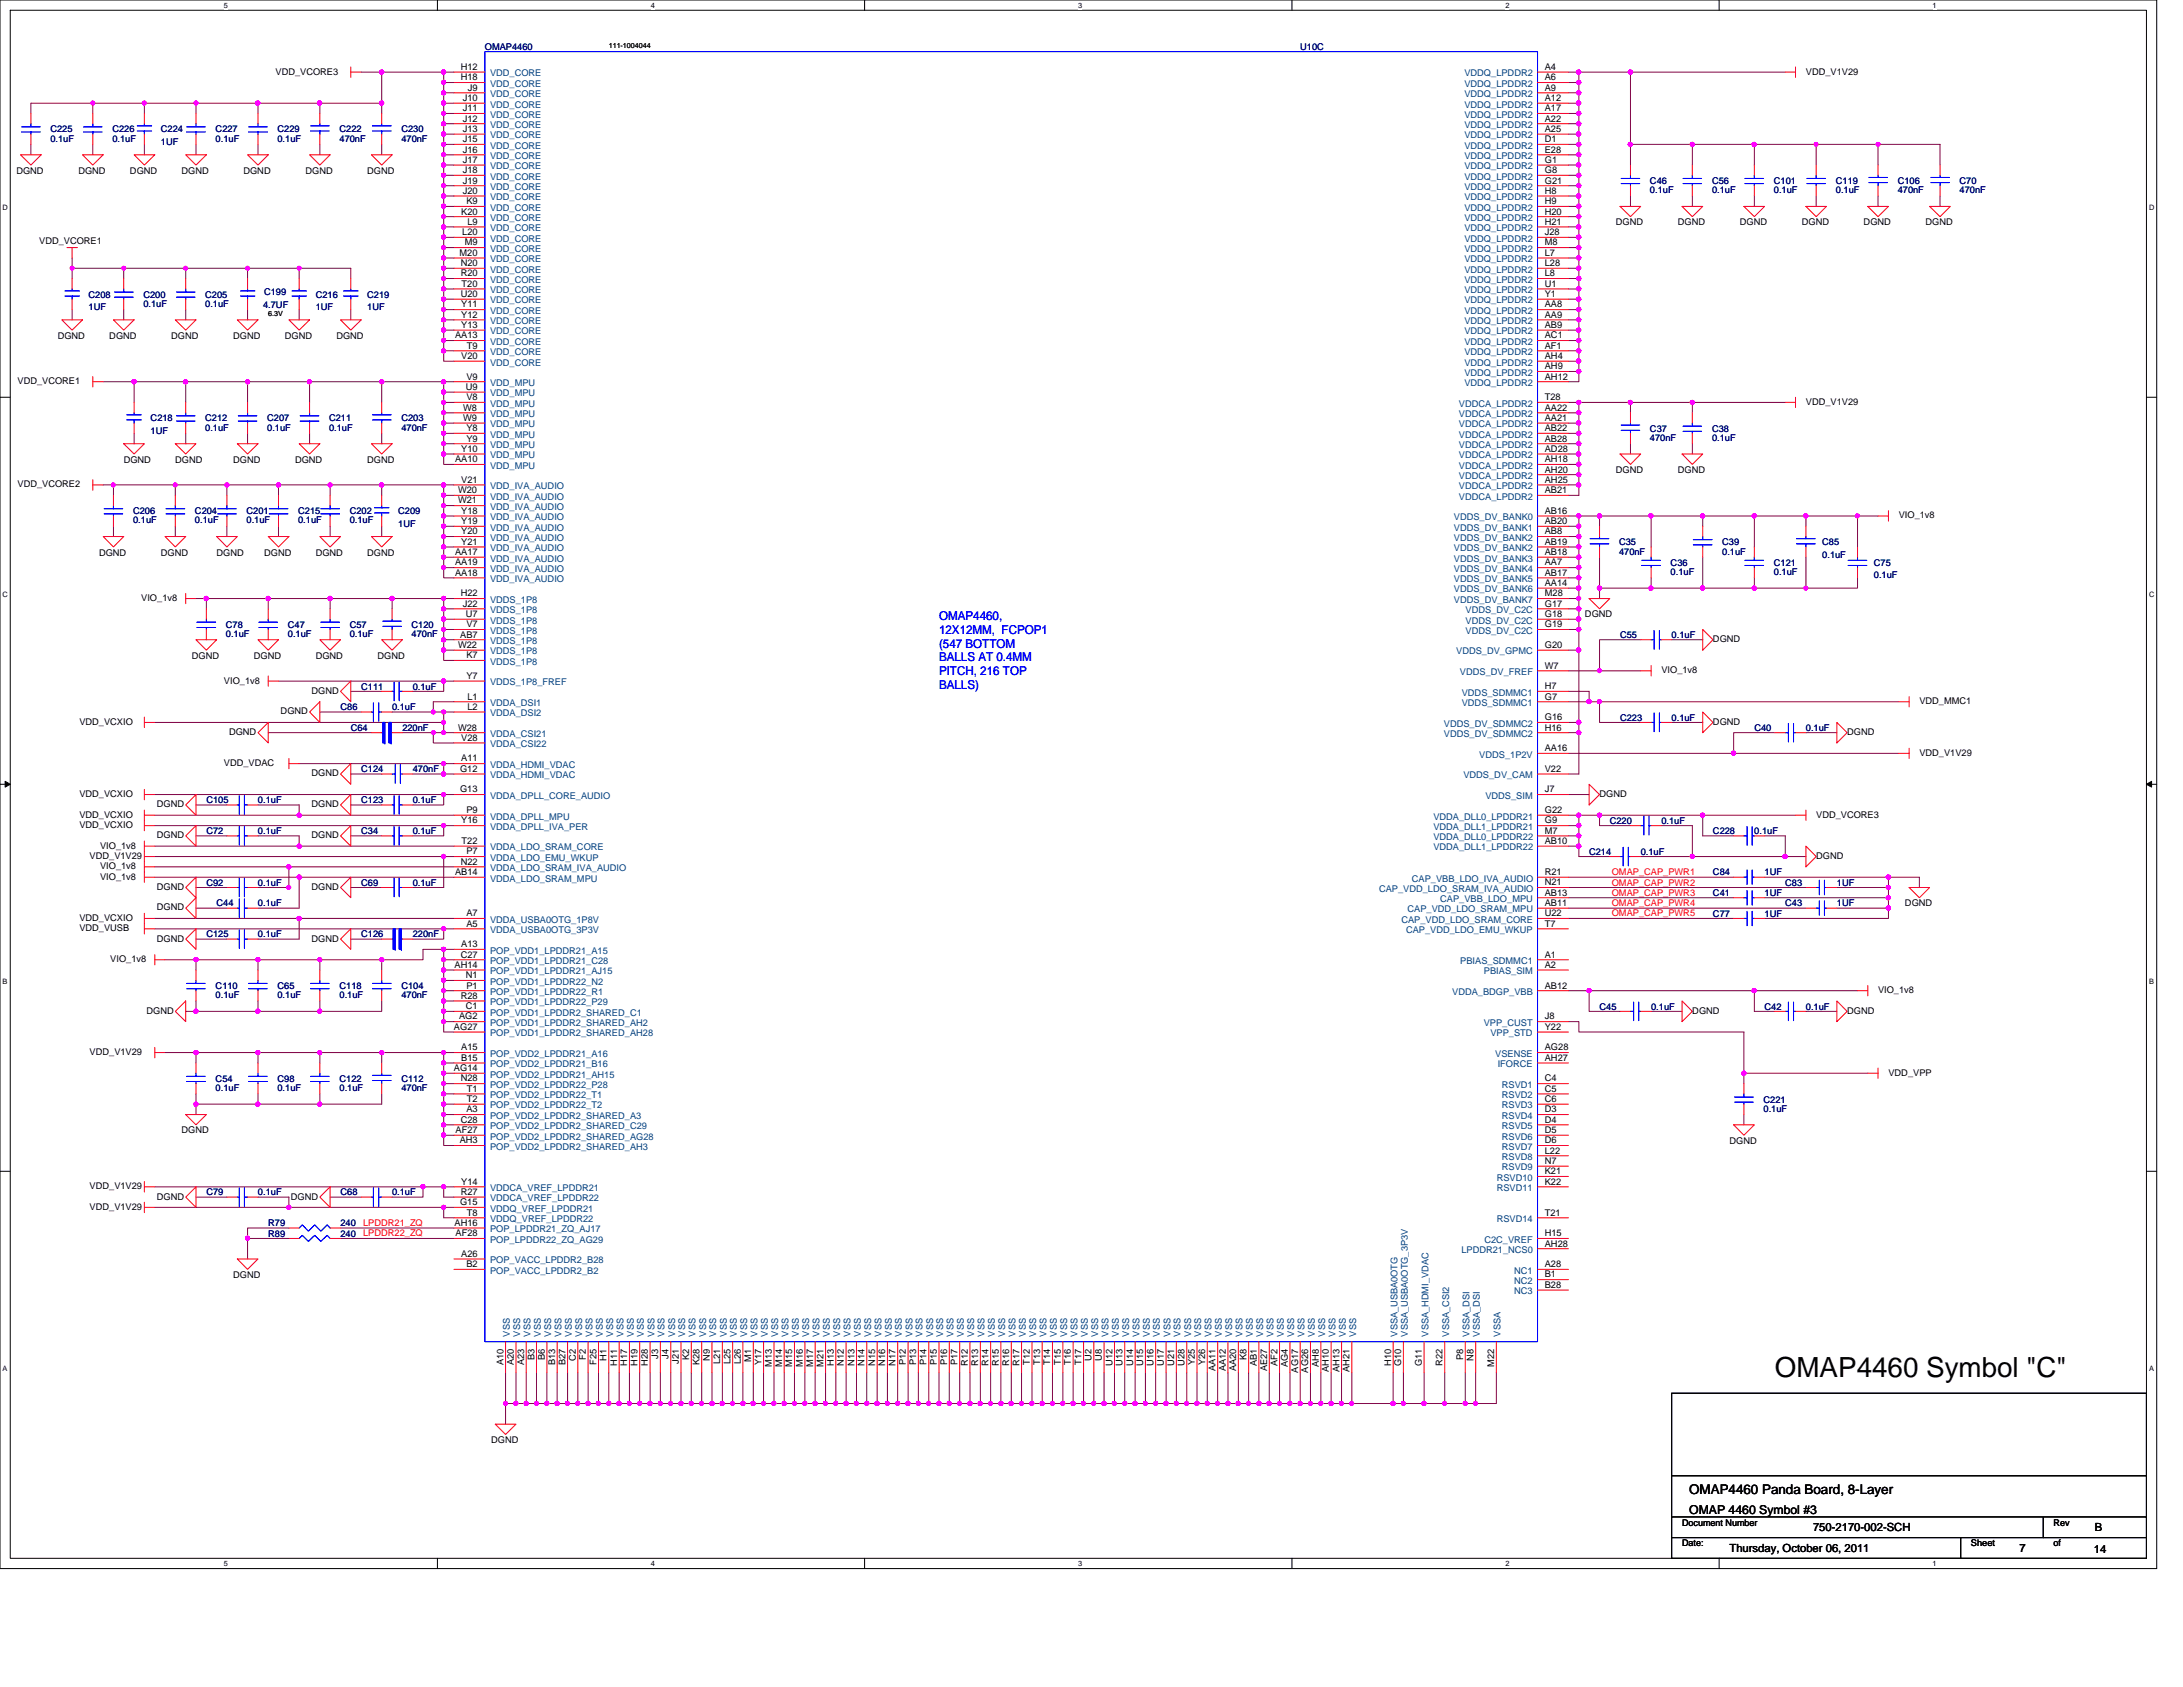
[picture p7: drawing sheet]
<svg xmlns="http://www.w3.org/2000/svg" width="279mm" height="216mm" viewBox="0 0 279 216" stroke-linecap="round" stroke-linejoin="round" font-family="sans-serif">
<defs><g id="words">
<text font-size="3.6" x="227.2" y="176.2">OMAP4460 Symbol &quot;C&quot;</text>
<text font-size="1.7" x="216.2" y="191.2">OMAP4460 Panda Board, 8-Layer</text>
<g font-size="1.6" fill="#00f">
<text x="120.2" y="79.3">OMAP4460,</text>
<text x="120.2" y="81.1">12X12MM, FCPOP1</text>
<text x="120.2" y="82.9">(547 BOTTOM</text>
<text x="120.2" y="84.6">BALLS AT 0.4MM</text>
<text x="120.2" y="86.4">PITCH, 216 TOP</text>
<text x="120.2" y="88.2">BALLS)</text>
</g>
<text font-size="1.6" x="216.2" y="193.7">OMAP 4460 Symbol #3</text>
<g font-size="1.4">
<text x="232.1" y="196">750-2170-002-SCH</text>
<text x="268.1" y="196">B</text>
<text x="221.4" y="198.6">Thursday, October 06, 2011</text>
<text x="258.5" y="198.6">7</text>
<text x="268" y="198.7">14</text>
</g>
<g font-size="1.2">
<text x="35.3" y="9.5">VDD_VCORE3</text>
<text x="59" y="9">H12</text>
<text x="59" y="10.3">H18</text>
<text x="59.9" y="11.6">J9</text>
<text x="197.7" y="9">A4</text>
<text x="197.7" y="11.6">A9</text>
<text x="197.7" y="10.3">A6</text>
<text x="231.1" y="9.5">VDD_V1V29</text>
<text x="59.2" y="14.2">J11</text>
<text x="59.2" y="15.6">J12</text>
<text x="59.2" y="16.9">J13</text>
<text x="59.2" y="12.9">J10</text>
<text x="197.7" y="14.2">A17</text>
<text x="197.7" y="15.6">A22</text>
<text x="197.7" y="16.9">A25</text>
<text x="197.7" y="12.9">A12</text>
<text x="2.1" y="22.2">DGND</text>
<text x="10" y="22.2">DGND</text>
<text x="16.6" y="22.2">DGND</text>
<text x="23.2" y="22.2">DGND</text>
<text x="31.2" y="22.2">DGND</text>
<text x="39.1" y="22.2">DGND</text>
<text x="47" y="22.2">DGND</text>
<text x="59.2" y="18.2">J15</text>
<text x="59.2" y="19.5">J16</text>
<text x="59.2" y="20.8">J17</text>
<text x="59.2" y="22.2">J18</text>
<text x="59.2" y="23.5">J19</text>
<text x="197.7" y="18.2">D1</text>
<text x="197.7" y="19.5">E28</text>
<text x="197.7" y="20.8">G1</text>
<text x="197.7" y="22.2">G8</text>
<text x="197.7" y="23.5">G21</text>
<text x="59" y="27.5">K20</text>
<text x="59.2" y="24.8">J20</text>
<text x="59.7" y="26.1">K9</text>
<text x="59.8" y="28.8">L9</text>
<text x="197.7" y="24.8">H8</text>
<text x="197.7" y="28.8">H21</text>
<text x="197.7" y="26.1">H9</text>
<text x="197.7" y="27.5">H20</text>
<text x="206.8" y="28.8">DGND</text>
<text x="214.8" y="28.8">DGND</text>
<text x="222.7" y="28.8">DGND</text>
<text x="230.6" y="28.8">DGND</text>
<text x="238.5" y="28.8">DGND</text>
<text x="246.4" y="28.8">DGND</text>
<text x="5" y="31.2">VDD_VCORE1</text>
<text x="58.8" y="32.7">M20</text>
<text x="59" y="34.1">N20</text>
<text x="59" y="35.4">R20</text>
<text x="59.2" y="30.1">L20</text>
<text x="59.5" y="31.4">M9</text>
<text x="197.7" y="34.1">L28</text>
<text x="197.7" y="31.4">M8</text>
<text x="197.7" y="30.1">J28</text>
<text x="197.7" y="35.4">L8</text>
<text x="197.7" y="32.7">L7</text>
<text x="59" y="38">U20</text>
<text x="59" y="39.3">Y11</text>
<text x="59" y="40.7">Y12</text>
<text x="59" y="42">Y13</text>
<text x="59.1" y="36.7">T20</text>
<text x="197.7" y="39.3">AA8</text>
<text x="197.7" y="38">Y1</text>
<text x="197.7" y="40.7">AA9</text>
<text x="197.7" y="42">AB9</text>
<text x="197.7" y="36.7">U1</text>
<text x="7.4" y="43.3">DGND</text>
<text x="14" y="43.3">DGND</text>
<text x="21.9" y="43.3">DGND</text>
<text x="29.8" y="43.3">DGND</text>
<text x="36.4" y="43.3">DGND</text>
<text x="43.1" y="43.3">DGND</text>
<text x="58.3" y="43.3">AA13</text>
<text x="59" y="46">V20</text>
<text x="59.7" y="44.6">T9</text>
<text x="197.7" y="44.6">AF1</text>
<text x="197.7" y="46">AH4</text>
<text x="197.7" y="47.3">AH9</text>
<text x="197.7" y="43.3">AC1</text>
<text x="2.2" y="49.2">VDD_VCORE1</text>
<text x="59.3" y="52.6">W8</text>
<text x="59.3" y="53.9">W9</text>
<text x="59.6" y="49.9">U9</text>
<text x="59.7" y="51.2">V8</text>
<text x="59.7" y="48.6">V9</text>
<text x="197.7" y="53.9">AA21</text>
<text x="197.7" y="51.2">T28</text>
<text x="197.7" y="52.6">AA22</text>
<text x="197.7" y="48.6">AH12</text>
<text x="231.1" y="51.8">VDD_V1V29</text>
<text x="15.8" y="59.2">DGND</text>
<text x="22.4" y="59.2">DGND</text>
<text x="29.8" y="59.2">DGND</text>
<text x="37.8" y="59.2">DGND</text>
<text x="47" y="59.2">DGND</text>
<text x="58.3" y="59.2">AA10</text>
<text x="59" y="57.8">Y10</text>
<text x="59.7" y="55.2">Y8</text>
<text x="59.7" y="56.5">Y9</text>
<text x="197.7" y="56.5">AB28</text>
<text x="197.7" y="57.8">AD28</text>
<text x="197.7" y="59.2">AH18</text>
<text x="197.7" y="55.2">AB22</text>
<text x="2.2" y="62.4">VDD_VCORE2</text>
<text x="58.6" y="63.1">W20</text>
<text x="58.6" y="64.4">W21</text>
<text x="59" y="61.8">V21</text>
<text x="59" y="65.8">Y18</text>
<text x="197.7" y="65.8">AB16</text>
<text x="197.7" y="60.5">AH20</text>
<text x="197.7" y="61.8">AH25</text>
<text x="197.7" y="63.1">AB21</text>
<text x="206.8" y="60.5">DGND</text>
<text x="214.8" y="60.5">DGND</text>
<text x="12.7" y="71.1">DGND</text>
<text x="20.6" y="71.1">DGND</text>
<text x="27.7" y="71.1">DGND</text>
<text x="33.8" y="71.1">DGND</text>
<text x="40.4" y="71.1">DGND</text>
<text x="47" y="71.1">DGND</text>
<text x="58.3" y="71">AA17</text>
<text x="59" y="67.1">Y19</text>
<text x="59" y="68.4">Y20</text>
<text x="59" y="69.7">Y21</text>
<text x="197.7" y="67.1">AB20</text>
<text x="197.7" y="69.7">AB19</text>
<text x="197.7" y="68.4">AB8</text>
<text x="197.7" y="71">AB18</text>
<text x="243" y="66.3">VIO_1v8</text>
<text x="18.1" y="76.9">VIO_1v8</text>
<text x="58.3" y="72.4">AA19</text>
<text x="58.3" y="73.7">AA18</text>
<text x="59" y="76.3">H22</text>
<text x="59.2" y="77.6">J22</text>
<text x="197.7" y="76.3">M28</text>
<text x="197.7" y="72.4">AA7</text>
<text x="197.7" y="73.7">AB17</text>
<text x="197.7" y="75">AA14</text>
<text x="197.7" y="77.6">G17</text>
<text x="58.6" y="82.9">W22</text>
<text x="58.9" y="81.6">AB7</text>
<text x="59.6" y="79">U7</text>
<text x="59.7" y="80.3">V7</text>
<text x="197.7" y="82.9">G20</text>
<text x="197.7" y="79">G18</text>
<text x="197.7" y="80.3">G19</text>
<text x="202.9" y="79">DGND</text>
<text x="219.2" y="82.2">DGND</text>
<text x="24.6" y="84.3">DGND</text>
<text x="28.7" y="87.5">VIO_1v8</text>
<text x="32.5" y="84.3">DGND</text>
<text x="39.9" y="88.8">DGND</text>
<text x="40.4" y="84.3">DGND</text>
<text x="48.3" y="84.3">DGND</text>
<text x="59.7" y="84.2">K7</text>
<text x="59.7" y="86.9">Y7</text>
<text x="59.8" y="89.5">L1</text>
<text x="197.7" y="85.6">W7</text>
<text x="197.7" y="88.2">H7</text>
<text x="197.7" y="89.5">G7</text>
<text x="212.6" y="86.1">VIO_1v8</text>
<text x="10.2" y="92.8">VDD_VCXIO</text>
<text x="29.3" y="94.1">DGND</text>
<text x="35.9" y="91.4">DGND</text>
<text x="58.6" y="93.5">W28</text>
<text x="59" y="94.8">V28</text>
<text x="59.8" y="90.8">L2</text>
<text x="197.7" y="93.5">H16</text>
<text x="197.7" y="92.2">G16</text>
<text x="219.2" y="92.8">DGND</text>
<text x="236.4" y="94.1">DGND</text>
<text x="245.7" y="90.1">VDD_MMC1</text>
<text x="28.7" y="98">VDD_VDAC</text>
<text x="39.9" y="99.4">DGND</text>
<text x="58.9" y="98.8">G12</text>
<text x="58.9" y="101.4">G13</text>
<text x="59" y="97.5">A11</text>
<text x="197.7" y="98.8">V22</text>
<text x="197.7" y="96.1">AA16</text>
<text x="197.7" y="101.4">J7</text>
<text x="245.7" y="96.7">VDD_V1V29</text>
<text x="10.2" y="102">VDD_VCXIO</text>
<text x="10.2" y="104.6">VDD_VCXIO</text>
<text x="10.2" y="106">VDD_VCXIO</text>
<text x="20.1" y="103.3">DGND</text>
<text x="20.1" y="107.3">DGND</text>
<text x="39.9" y="103.3">DGND</text>
<text x="39.9" y="107.3">DGND</text>
<text x="59" y="105.4">Y16</text>
<text x="59.7" y="104.1">P9</text>
<text x="197.7" y="106.7">M7</text>
<text x="197.7" y="104.1">G22</text>
<text x="197.7" y="105.4">G9</text>
<text x="204.7" y="102">DGND</text>
<text x="232.5" y="104.6">VDD_VCORE3</text>
<text x="11.5" y="109.9">VDD_V1V29</text>
<text x="12.8" y="111.3">VIO_1v8</text>
<text x="12.8" y="108.6">VIO_1v8</text>
<text x="12.8" y="112.6">VIO_1v8</text>
<text x="20.1" y="113.9">DGND</text>
<text x="39.9" y="113.9">DGND</text>
<text x="58.3" y="112">AB14</text>
<text x="59" y="110.7">N22</text>
<text x="59.1" y="108">T22</text>
<text x="59.7" y="109.3">P7</text>
<text x="197.7" y="112">R21</text>
<text x="197.7" y="108">AB10</text>
<text x="197.7" y="113.3">N21</text>
<text x="232.5" y="109.9">DGND</text>
<text x="10.2" y="117.9">VDD_VCXIO</text>
<text x="10.2" y="119.2">VDD_VUSB</text>
<text x="20.1" y="116.5">DGND</text>
<text x="59.7" y="117.3">A7</text>
<text x="59.7" y="118.6">A5</text>
<text x="197.7" y="117.3">U22</text>
<text x="197.7" y="118.6">T7</text>
<text x="197.7" y="114.6">AB13</text>
<text x="197.7" y="116">AB11</text>
<text x="243.8" y="116">DGND</text>
<text x="14.1" y="123.1">VIO_1v8</text>
<text x="20.1" y="120.5">DGND</text>
<text x="39.9" y="120.5">DGND</text>
<text x="58.2" y="123.9">AH14</text>
<text x="59" y="122.6">C27</text>
<text x="59" y="121.2">A13</text>
<text x="59.6" y="125.2">N1</text>
<text x="197.7" y="123.9">A2</text>
<text x="197.7" y="122.6">A1</text>
<text x="18.8" y="129.7">DGND</text>
<text x="58.1" y="131.8">AG27</text>
<text x="58.8" y="130.5">AG2</text>
<text x="59" y="127.8">R28</text>
<text x="59.6" y="129.2">C1</text>
<text x="59.7" y="126.5">P1</text>
<text x="197.7" y="131.8">Y22</text>
<text x="197.7" y="126.5">AB12</text>
<text x="197.7" y="130.5">J8</text>
<text x="216.6" y="129.7">DGND</text>
<text x="236.4" y="129.7">DGND</text>
<text x="240.4" y="127.1">VIO_1v8</text>
<text x="11.5" y="135">VDD_V1V29</text>
<text x="58.1" y="137.1">AG14</text>
<text x="59" y="134.4">A15</text>
<text x="59" y="135.8">B15</text>
<text x="197.7" y="134.4">AG28</text>
<text x="197.7" y="135.8">AH27</text>
<text x="241.7" y="137.7">VDD_VPP</text>
<text x="59" y="138.4">N28</text>
<text x="59" y="143.7">C28</text>
<text x="59.7" y="142.4">A3</text>
<text x="59.7" y="139.7">T1</text>
<text x="59.7" y="141">T2</text>
<text x="197.7" y="141">C6</text>
<text x="197.7" y="139.7">C5</text>
<text x="197.7" y="138.4">C4</text>
<text x="197.7" y="142.4">D3</text>
<text x="197.7" y="143.7">D4</text>
<text x="23.2" y="145.1">DGND</text>
<text x="58.3" y="145">AF27</text>
<text x="58.8" y="146.3">AH3</text>
<text x="197.7" y="149">N7</text>
<text x="197.7" y="147.6">L22</text>
<text x="197.7" y="145">D5</text>
<text x="197.7" y="146.3">D6</text>
<text x="221.4" y="146.4">DGND</text>
<text x="11.5" y="152.2">VDD_V1V29</text>
<text x="11.5" y="154.8">VDD_V1V29</text>
<text x="20.1" y="153.5">DGND</text>
<text x="37.2" y="153.5">DGND</text>
<text x="58.9" y="154.2">G15</text>
<text x="59" y="152.9">R27</text>
<text x="59" y="151.6">Y14</text>
<text x="59.7" y="155.6">T8</text>
<text x="197.7" y="151.6">K22</text>
<text x="197.7" y="150.3">K21</text>
<text x="197.7" y="155.6">T21</text>
<text x="58.2" y="156.9">AH16</text>
<text x="58.3" y="158.2">AF28</text>
<text x="59" y="160.8">A26</text>
<text x="197.7" y="159.5">AH28</text>
<text x="197.7" y="158.2">H15</text>
<text x="29.8" y="163.6">DGND</text>
<text x="59.7" y="162.2">B2</text>
<text x="197.7" y="164.8">B28</text>
<text x="197.7" y="163.5">B1</text>
<text x="197.7" y="162.2">A28</text>
<text x="84.2" y="173.9" transform="rotate(-90 84.2 173.9)">J3</text>
<text x="85.6" y="173.9" transform="rotate(-90 85.6 173.9)">J4</text>
<text x="64.4" y="174.7" transform="rotate(-90 64.4 174.7)">A10</text>
<text x="65.8" y="174.7" transform="rotate(-90 65.8 174.7)">A20</text>
<text x="67.1" y="174.7" transform="rotate(-90 67.1 174.7)">A23</text>
<text x="68.4" y="174.1" transform="rotate(-90 68.4 174.1)">B3</text>
<text x="69.7" y="174.1" transform="rotate(-90 69.7 174.1)">B6</text>
<text x="71" y="174.7" transform="rotate(-90 71 174.7)">B13</text>
<text x="72.4" y="174.7" transform="rotate(-90 72.4 174.7)">B27</text>
<text x="73.7" y="174.1" transform="rotate(-90 73.7 174.1)">C2</text>
<text x="75" y="174" transform="rotate(-90 75 174)">F2</text>
<text x="76.3" y="174.7" transform="rotate(-90 76.3 174.7)">F25</text>
<text x="77.6" y="174.1" transform="rotate(-90 77.6 174.1)">H1</text>
<text x="79" y="174.8" transform="rotate(-90 79 174.8)">H11</text>
<text x="80.3" y="174.8" transform="rotate(-90 80.3 174.8)">H17</text>
<text x="81.6" y="174.8" transform="rotate(-90 81.6 174.8)">H19</text>
<text x="82.9" y="174.8" transform="rotate(-90 82.9 174.8)">H28</text>
<text x="86.9" y="174.5" transform="rotate(-90 86.9 174.5)">J21</text>
<text x="88.2" y="174.1" transform="rotate(-90 88.2 174.1)">K2</text>
<text x="89.5" y="174.7" transform="rotate(-90 89.5 174.7)">K28</text>
<text x="90.8" y="174.1" transform="rotate(-90 90.8 174.1)">N9</text>
<text x="92.2" y="174.6" transform="rotate(-90 92.2 174.6)">L21</text>
<text x="93.5" y="174.6" transform="rotate(-90 93.5 174.6)">L25</text>
<text x="94.8" y="174.6" transform="rotate(-90 94.8 174.6)">L26</text>
<text x="96.1" y="174.3" transform="rotate(-90 96.1 174.3)">M1</text>
<text x="97.5" y="174.7" transform="rotate(-90 97.5 174.7)">Y17</text>
<text x="98.8" y="174.9" transform="rotate(-90 98.8 174.9)">M13</text>
<text x="100.1" y="174.9" transform="rotate(-90 100.1 174.9)">M14</text>
<text x="101.4" y="174.9" transform="rotate(-90 101.4 174.9)">M15</text>
<text x="102.7" y="174.9" transform="rotate(-90 102.7 174.9)">M16</text>
<text x="104.1" y="174.9" transform="rotate(-90 104.1 174.9)">M17</text>
<text x="105.4" y="174.9" transform="rotate(-90 105.4 174.9)">M21</text>
<text x="106.7" y="174.8" transform="rotate(-90 106.7 174.8)">H13</text>
<text x="108" y="174.8" transform="rotate(-90 108 174.8)">N12</text>
<text x="109.3" y="174.8" transform="rotate(-90 109.3 174.8)">N13</text>
<text x="110.7" y="174.8" transform="rotate(-90 110.7 174.8)">N14</text>
<text x="112" y="174.8" transform="rotate(-90 112 174.8)">N15</text>
<text x="113.3" y="174.8" transform="rotate(-90 113.3 174.8)">N16</text>
<text x="114.6" y="174.8" transform="rotate(-90 114.6 174.8)">N17</text>
<text x="116" y="174.7" transform="rotate(-90 116 174.7)">P12</text>
<text x="117.3" y="174.7" transform="rotate(-90 117.3 174.7)">P13</text>
<text x="118.6" y="174.7" transform="rotate(-90 118.6 174.7)">P14</text>
<text x="119.9" y="174.7" transform="rotate(-90 119.9 174.7)">P15</text>
<text x="121.2" y="174.7" transform="rotate(-90 121.2 174.7)">P16</text>
<text x="122.6" y="174.7" transform="rotate(-90 122.6 174.7)">P17</text>
<text x="123.9" y="174.8" transform="rotate(-90 123.9 174.8)">R12</text>
<text x="125.2" y="174.8" transform="rotate(-90 125.2 174.8)">R13</text>
<text x="126.5" y="174.8" transform="rotate(-90 126.5 174.8)">R14</text>
<text x="127.8" y="174.8" transform="rotate(-90 127.8 174.8)">R15</text>
<text x="129.2" y="174.8" transform="rotate(-90 129.2 174.8)">R16</text>
<text x="130.5" y="174.8" transform="rotate(-90 130.5 174.8)">R17</text>
<text x="131.8" y="174.7" transform="rotate(-90 131.8 174.7)">T12</text>
<text x="133.1" y="174.7" transform="rotate(-90 133.1 174.7)">T13</text>
<text x="134.4" y="174.7" transform="rotate(-90 134.4 174.7)">T14</text>
<text x="135.8" y="174.7" transform="rotate(-90 135.8 174.7)">T15</text>
<text x="137.1" y="174.7" transform="rotate(-90 137.1 174.7)">T16</text>
<text x="138.4" y="174.7" transform="rotate(-90 138.4 174.7)">T17</text>
<text x="139.7" y="174.1" transform="rotate(-90 139.7 174.1)">U2</text>
<text x="141" y="174.1" transform="rotate(-90 141 174.1)">U8</text>
<text x="142.4" y="174.8" transform="rotate(-90 142.4 174.8)">U12</text>
<text x="143.7" y="174.8" transform="rotate(-90 143.7 174.8)">U13</text>
<text x="145" y="174.8" transform="rotate(-90 145 174.8)">U14</text>
<text x="146.3" y="174.8" transform="rotate(-90 146.3 174.8)">U15</text>
<text x="147.6" y="174.8" transform="rotate(-90 147.6 174.8)">U16</text>
<text x="149" y="174.8" transform="rotate(-90 149 174.8)">U17</text>
<text x="150.3" y="174.8" transform="rotate(-90 150.3 174.8)">U21</text>
<text x="151.6" y="174.8" transform="rotate(-90 151.6 174.8)">U28</text>
<text x="152.9" y="174.7" transform="rotate(-90 152.9 174.7)">Y25</text>
<text x="154.2" y="174.7" transform="rotate(-90 154.2 174.7)">Y26</text>
<text x="155.6" y="175.5" transform="rotate(-90 155.6 175.5)">AA11</text>
<text x="156.9" y="175.5" transform="rotate(-90 156.9 175.5)">AA12</text>
<text x="158.2" y="175.5" transform="rotate(-90 158.2 175.5)">AA20</text>
<text x="159.5" y="174.1" transform="rotate(-90 159.5 174.1)">K8</text>
<text x="160.8" y="174.9" transform="rotate(-90 160.8 174.9)">AB1</text>
<text x="162.2" y="175.5" transform="rotate(-90 162.2 175.5)">AE27</text>
<text x="163.5" y="174.8" transform="rotate(-90 163.5 174.8)">AF2</text>
<text x="164.8" y="175" transform="rotate(-90 164.8 175)">AG4</text>
<text x="166.1" y="175.7" transform="rotate(-90 166.1 175.7)">AG17</text>
<text x="167.4" y="175.7" transform="rotate(-90 167.4 175.7)">AG26</text>
<text x="168.8" y="174.9" transform="rotate(-90 168.8 174.9)">AH8</text>
<text x="170.1" y="175.6" transform="rotate(-90 170.1 175.6)">AH10</text>
<text x="171.4" y="175.6" transform="rotate(-90 171.4 175.6)">AH13</text>
<text x="172.7" y="175.6" transform="rotate(-90 172.7 175.6)">AH21</text>
<text x="178" y="174.8" transform="rotate(-90 178 174.8)">H10</text>
<text x="179.3" y="174.9" transform="rotate(-90 179.3 174.9)">G10</text>
<text x="182" y="174.9" transform="rotate(-90 182 174.9)">G11</text>
<text x="184.6" y="174.8" transform="rotate(-90 184.6 174.8)">R22</text>
<text x="187.3" y="174.1" transform="rotate(-90 187.3 174.1)">P8</text>
<text x="188.6" y="174.1" transform="rotate(-90 188.6 174.1)">N8</text>
<text x="191.2" y="174.9" transform="rotate(-90 191.2 174.9)">M22</text>
<text x="62.9" y="184.7">DGND</text>
<text x="215.3" y="197.9">Date:</text>
<text x="215.3" y="195.2">Document Number</text>
<text x="252.3" y="197.9">Sheet</text>
<text x="262.8" y="195.2">Rev</text>
<text x="262.8" y="197.9">of</text>
</g>
<g font-size="1.2" fill="#000080">
<text x="62.1" y="6.4">OMAP4460</text>
<text x="166.4" y="6.4">U10C</text>
<text x="6.5" y="16.9">C225</text>
<text x="14.4" y="16.9">C226</text>
<text x="20.6" y="16.9">C224</text>
<text x="27.6" y="16.9">C227</text>
<text x="35.5" y="16.9">C229</text>
<text x="43.5" y="16.9">C222</text>
<text x="51.4" y="16.9">C230</text>
<text x="6.5" y="18.1">0.1uF</text>
<text x="14.4" y="18.1">0.1uF</text>
<text x="20.6" y="18.5">1UF</text>
<text x="27.6" y="18.1">0.1uF</text>
<text x="35.5" y="18.1">0.1uF</text>
<text x="43.5" y="18.1">470nF</text>
<text x="51.4" y="18.1">470nF</text>
<text x="211.2" y="23.5">C46</text>
<text x="219.1" y="23.5">C56</text>
<text x="227" y="23.5">C101</text>
<text x="235" y="23.5">C119</text>
<text x="242.9" y="23.5">C106</text>
<text x="250.8" y="23.5">C70</text>
<text x="211.2" y="24.7">0.1uF</text>
<text x="219.1" y="24.7">0.1uF</text>
<text x="227" y="24.7">0.1uF</text>
<text x="235" y="24.7">0.1uF</text>
<text x="242.9" y="24.7">470nF</text>
<text x="250.8" y="24.7">470nF</text>
<text x="11.3" y="38.1">C208</text>
<text x="11.3" y="39.7">1UF</text>
<text x="18.4" y="38.1">C200</text>
<text x="18.4" y="39.3">0.1uF</text>
<text x="26.3" y="38.1">C205</text>
<text x="26.3" y="39.3">0.1uF</text>
<text x="33.7" y="39.4">4.7UF</text>
<text x="33.8" y="37.8">C199</text>
<text x="40.4" y="38.1">C216</text>
<text x="40.4" y="39.7">1UF</text>
<text x="47" y="38.1">C219</text>
<text x="47" y="39.7">1UF</text>
<text x="19.3" y="53.9">C218</text>
<text x="26.3" y="53.9">C212</text>
<text x="34.2" y="53.9">C207</text>
<text x="42.1" y="53.9">C211</text>
<text x="51.4" y="53.9">C203</text>
<text x="19.3" y="55.5">1UF</text>
<text x="26.3" y="55.1">0.1uF</text>
<text x="34.2" y="55.1">0.1uF</text>
<text x="42.1" y="55.1">0.1uF</text>
<text x="51.4" y="55.1">470nF</text>
<text x="211.2" y="55.2">C37</text>
<text x="211.2" y="56.4">470nF</text>
<text x="219.1" y="55.2">C38</text>
<text x="219.1" y="56.4">0.1uF</text>
<text x="17" y="65.8">C206</text>
<text x="25" y="65.8">C204</text>
<text x="31.6" y="65.8">C201</text>
<text x="38.2" y="65.8">C215</text>
<text x="44.8" y="65.8">C202</text>
<text x="51" y="65.8">C209</text>
<text x="17" y="67">0.1uF</text>
<text x="25" y="67">0.1uF</text>
<text x="31.6" y="67">0.1uF</text>
<text x="38.2" y="67">0.1uF</text>
<text x="44.8" y="67">0.1uF</text>
<text x="51" y="67.4">1UF</text>
<text x="207.2" y="69.8">C35</text>
<text x="207.2" y="71">470nF</text>
<text x="220.4" y="69.8">C39</text>
<text x="220.4" y="71">0.1uF</text>
<text x="233.2" y="69.8">C85</text>
<text x="233.2" y="71.4">0.1uF</text>
<text x="213.8" y="72.4">C36</text>
<text x="213.8" y="73.6">0.1uF</text>
<text x="227" y="72.4">C121</text>
<text x="227" y="73.6">0.1uF</text>
<text x="239.8" y="72.4">C75</text>
<text x="239.8" y="74">0.1uF</text>
<text x="28.9" y="80.3">C78</text>
<text x="28.9" y="81.5">0.1uF</text>
<text x="36.9" y="80.3">C47</text>
<text x="36.9" y="81.5">0.1uF</text>
<text x="44.8" y="80.3">C57</text>
<text x="44.8" y="81.5">0.1uF</text>
<text x="52.7" y="80.3">C120</text>
<text x="52.7" y="81.5">470nF</text>
<text x="207.3" y="81.7">C55</text>
<text x="214" y="81.7">0.1uF</text>
<text x="46.2" y="88.3">C111</text>
<text x="52.8" y="88.3">0.1uF</text>
<text x="43.6" y="90.9">C86</text>
<text x="44.9" y="93.6">C64</text>
<text x="50.2" y="90.9">0.1uF</text>
<text x="51.5" y="93.6">220nF</text>
<text x="207.3" y="92.2">C223</text>
<text x="214" y="92.2">0.1uF</text>
<text x="224.5" y="93.6">C40</text>
<text x="231.1" y="93.6">0.1uF</text>
<text x="46.2" y="98.8">C124</text>
<text x="52.8" y="98.8">470nF</text>
<text x="26.4" y="102.8">C105</text>
<text x="26.4" y="106.8">C72</text>
<text x="33" y="102.8">0.1uF</text>
<text x="33" y="106.8">0.1uF</text>
<text x="46.2" y="102.8">C123</text>
<text x="46.2" y="106.8">C34</text>
<text x="52.8" y="102.8">0.1uF</text>
<text x="52.8" y="106.8">0.1uF</text>
<text x="206" y="105.4">C220</text>
<text x="212.6" y="105.4">0.1uF</text>
<text x="219.2" y="106.8">C228</text>
<text x="224.5" y="106.8">0.1uF</text>
<text x="26.4" y="113.4">C92</text>
<text x="33" y="113.4">0.1uF</text>
<text x="46.2" y="113.4">C69</text>
<text x="52.8" y="113.4">0.1uF</text>
<text x="203.4" y="109.4">C214</text>
<text x="210" y="109.4">0.1uF</text>
<text x="219.2" y="112">C84</text>
<text x="225.8" y="112">1UF</text>
<text x="228.5" y="113.4">C83</text>
<text x="235.1" y="113.4">1UF</text>
<text x="26.4" y="120">C125</text>
<text x="27.7" y="116">C44</text>
<text x="33" y="120">0.1uF</text>
<text x="33" y="116">0.1uF</text>
<text x="46.2" y="120">C126</text>
<text x="52.8" y="120">220nF</text>
<text x="219.2" y="114.7">C41</text>
<text x="219.2" y="117.3">C77</text>
<text x="225.8" y="114.7">1UF</text>
<text x="225.8" y="117.3">1UF</text>
<text x="228.5" y="116">C43</text>
<text x="235.1" y="116">1UF</text>
<text x="27.6" y="126.6">C110</text>
<text x="27.6" y="127.8">0.1uF</text>
<text x="35.5" y="126.6">C65</text>
<text x="35.5" y="127.8">0.1uF</text>
<text x="43.5" y="126.6">C118</text>
<text x="43.5" y="127.8">0.1uF</text>
<text x="51.4" y="126.6">C104</text>
<text x="51.4" y="127.8">470nF</text>
<text x="204.7" y="129.2">C45</text>
<text x="211.3" y="129.2">0.1uF</text>
<text x="225.8" y="129.2">C42</text>
<text x="231.1" y="129.2">0.1uF</text>
<text x="27.6" y="138.5">C54</text>
<text x="27.6" y="139.6">0.1uF</text>
<text x="35.5" y="138.5">C98</text>
<text x="35.5" y="139.6">0.1uF</text>
<text x="43.5" y="138.5">C122</text>
<text x="43.5" y="139.6">0.1uF</text>
<text x="51.4" y="138.5">C112</text>
<text x="51.4" y="139.6">470nF</text>
<text x="225.7" y="141.1">C221</text>
<text x="225.7" y="142.3">0.1uF</text>
<text x="26.4" y="153">C79</text>
<text x="33" y="153">0.1uF</text>
<text x="43.6" y="153">C68</text>
<text x="50.2" y="153">0.1uF</text>
<text x="34.3" y="158.3">R89</text>
<text x="34.3" y="157">R79</text>
<text x="43.6" y="158.3">240</text>
<text x="43.6" y="157">240</text>
</g>
<g font-size="1.2" fill="#004080">
<text x="62.7" y="9.8">VDD_CORE</text>
<text x="62.7" y="11.1">VDD_CORE</text>
<text x="187.4" y="9.8">VDDQ_LPDDR2</text>
<text x="187.4" y="11.1">VDDQ_LPDDR2</text>
<text x="62.7" y="12.4">VDD_CORE</text>
<text x="62.7" y="15.1">VDD_CORE</text>
<text x="62.7" y="16.4">VDD_CORE</text>
<text x="62.7" y="17.7">VDD_CORE</text>
<text x="62.7" y="13.8">VDD_CORE</text>
<text x="187.4" y="15.1">VDDQ_LPDDR2</text>
<text x="187.4" y="16.4">VDDQ_LPDDR2</text>
<text x="187.4" y="17.7">VDDQ_LPDDR2</text>
<text x="187.4" y="12.4">VDDQ_LPDDR2</text>
<text x="187.4" y="13.8">VDDQ_LPDDR2</text>
<text x="62.7" y="19">VDD_CORE</text>
<text x="62.7" y="20.4">VDD_CORE</text>
<text x="62.7" y="21.7">VDD_CORE</text>
<text x="62.7" y="23">VDD_CORE</text>
<text x="187.4" y="19">VDDQ_LPDDR2</text>
<text x="187.4" y="20.4">VDDQ_LPDDR2</text>
<text x="187.4" y="21.7">VDDQ_LPDDR2</text>
<text x="187.4" y="23">VDDQ_LPDDR2</text>
<text x="62.7" y="24.3">VDD_CORE</text>
<text x="62.7" y="25.6">VDD_CORE</text>
<text x="62.7" y="27">VDD_CORE</text>
<text x="62.7" y="28.3">VDD_CORE</text>
<text x="62.7" y="29.6">VDD_CORE</text>
<text x="187.4" y="24.3">VDDQ_LPDDR2</text>
<text x="187.4" y="25.6">VDDQ_LPDDR2</text>
<text x="187.4" y="29.6">VDDQ_LPDDR2</text>
<text x="187.4" y="27">VDDQ_LPDDR2</text>
<text x="187.4" y="28.3">VDDQ_LPDDR2</text>
<text x="62.7" y="33.6">VDD_CORE</text>
<text x="62.7" y="34.9">VDD_CORE</text>
<text x="62.7" y="30.9">VDD_CORE</text>
<text x="62.7" y="32.2">VDD_CORE</text>
<text x="187.4" y="34.9">VDDQ_LPDDR2</text>
<text x="187.4" y="32.2">VDDQ_LPDDR2</text>
<text x="187.4" y="30.9">VDDQ_LPDDR2</text>
<text x="187.4" y="33.6">VDDQ_LPDDR2</text>
<text x="62.7" y="36.2">VDD_CORE</text>
<text x="62.7" y="37.5">VDD_CORE</text>
<text x="62.7" y="38.8">VDD_CORE</text>
<text x="62.7" y="40.2">VDD_CORE</text>
<text x="62.7" y="41.5">VDD_CORE</text>
<text x="187.4" y="40.2">VDDQ_LPDDR2</text>
<text x="187.4" y="38.8">VDDQ_LPDDR2</text>
<text x="187.4" y="41.5">VDDQ_LPDDR2</text>
<text x="187.4" y="37.5">VDDQ_LPDDR2</text>
<text x="187.4" y="36.2">VDDQ_LPDDR2</text>
<text x="62.7" y="44.1">VDD_CORE</text>
<text x="62.7" y="45.4">VDD_CORE</text>
<text x="62.7" y="46.8">VDD_CORE</text>
<text x="62.7" y="42.8">VDD_CORE</text>
<text x="187.4" y="42.8">VDDQ_LPDDR2</text>
<text x="187.4" y="45.4">VDDQ_LPDDR2</text>
<text x="187.4" y="46.8">VDDQ_LPDDR2</text>
<text x="187.4" y="44.1">VDDQ_LPDDR2</text>
<text x="62.7" y="52">VDD_MPU</text>
<text x="62.7" y="53.4">VDD_MPU</text>
<text x="62.7" y="49.4">VDD_MPU</text>
<text x="62.7" y="50.7">VDD_MPU</text>
<text x="186.7" y="52">VDDCA_LPDDR2</text>
<text x="186.7" y="53.4">VDDCA_LPDDR2</text>
<text x="187.4" y="48.1">VDDQ_LPDDR2</text>
<text x="187.4" y="49.4">VDDQ_LPDDR2</text>
<text x="62.7" y="54.7">VDD_MPU</text>
<text x="62.7" y="56">VDD_MPU</text>
<text x="62.7" y="58.7">VDD_MPU</text>
<text x="62.7" y="60">VDD_MPU</text>
<text x="62.7" y="57.3">VDD_MPU</text>
<text x="186.7" y="54.7">VDDCA_LPDDR2</text>
<text x="186.7" y="57.3">VDDCA_LPDDR2</text>
<text x="186.7" y="58.7">VDDCA_LPDDR2</text>
<text x="186.7" y="60">VDDCA_LPDDR2</text>
<text x="186.7" y="56">VDDCA_LPDDR2</text>
<text x="62.7" y="62.6">VDD_IVA_AUDIO</text>
<text x="62.7" y="63.9">VDD_IVA_AUDIO</text>
<text x="62.7" y="65.3">VDD_IVA_AUDIO</text>
<text x="186.7" y="61.3">VDDCA_LPDDR2</text>
<text x="186.7" y="62.6">VDDCA_LPDDR2</text>
<text x="186.7" y="63.9">VDDCA_LPDDR2</text>
<text x="62.7" y="66.6">VDD_IVA_AUDIO</text>
<text x="62.7" y="67.9">VDD_IVA_AUDIO</text>
<text x="62.7" y="69.2">VDD_IVA_AUDIO</text>
<text x="62.7" y="70.5">VDD_IVA_AUDIO</text>
<text x="62.7" y="71.9">VDD_IVA_AUDIO</text>
<text x="186.1" y="67.9">VDDS_DV_BANK1</text>
<text x="186.1" y="66.6">VDDS_DV_BANK0</text>
<text x="186.1" y="70.5">VDDS_DV_BANK2</text>
<text x="186.1" y="69.2">VDDS_DV_BANK2</text>
<text x="186.1" y="71.9">VDDS_DV_BANK3</text>
<text x="62.7" y="73.2">VDD_IVA_AUDIO</text>
<text x="62.7" y="74.5">VDD_IVA_AUDIO</text>
<text x="62.7" y="77.2">VDDS_1P8</text>
<text x="186.1" y="77.2">VDDS_DV_BANK7</text>
<text x="186.1" y="73.2">VDDS_DV_BANK4</text>
<text x="186.1" y="74.5">VDDS_DV_BANK5</text>
<text x="186.1" y="75.8">VDDS_DV_BANK6</text>
<text x="62.7" y="83.8">VDDS_1P8</text>
<text x="62.7" y="78.5">VDDS_1P8</text>
<text x="62.7" y="79.8">VDDS_1P8</text>
<text x="62.7" y="81.1">VDDS_1P8</text>
<text x="62.7" y="82.4">VDDS_1P8</text>
<text x="186.4" y="83.8">VDDS_DV_GPMC</text>
<text x="187.6" y="79.8">VDDS_DV_C2C</text>
<text x="187.6" y="78.5">VDDS_DV_C2C</text>
<text x="187.6" y="81.1">VDDS_DV_C2C</text>
<text x="62.7" y="85.1">VDDS_1P8</text>
<text x="62.7" y="87.7">VDDS_1P8_FREF</text>
<text x="186.9" y="86.4">VDDS_DV_FREF</text>
<text x="187.1" y="89">VDDS_SDMMC1</text>
<text x="62.7" y="94.3">VDDA_CSI21</text>
<text x="62.7" y="95.6">VDDA_CSI22</text>
<text x="62.7" y="90.4">VDDA_DSI1</text>
<text x="62.7" y="91.7">VDDA_DSI2</text>
<text x="184.8" y="94.3">VDDS_DV_SDMMC2</text>
<text x="184.8" y="93">VDDS_DV_SDMMC2</text>
<text x="187.1" y="90.4">VDDS_SDMMC1</text>
<text x="62.7" y="98.3">VDDA_HDMI_VDAC</text>
<text x="62.7" y="99.6">VDDA_HDMI_VDAC</text>
<text x="187.3" y="99.6">VDDS_DV_CAM</text>
<text x="189.3" y="97">VDDS_1P2V</text>
<text x="62.7" y="106.2">VDDA_DPLL_IVA_PER</text>
<text x="62.7" y="104.9">VDDA_DPLL_MPU</text>
<text x="62.7" y="102.2">VDDA_DPLL_CORE_AUDIO</text>
<text x="183.5" y="107.5">VDDA_DLL0_LPDDR22</text>
<text x="183.5" y="104.9">VDDA_DLL0_LPDDR21</text>
<text x="183.5" y="106.2">VDDA_DLL1_LPDDR21</text>
<text x="190.1" y="102.2">VDDS_SIM</text>
<text x="62.7" y="112.8">VDDA_LDO_SRAM_MPU</text>
<text x="62.7" y="108.8">VDDA_LDO_SRAM_CORE</text>
<text x="62.7" y="111.5">VDDA_LDO_SRAM_IVA_AUDIO</text>
<text x="62.7" y="110.2">VDDA_LDO_EMU_WKUP</text>
<text x="180.7" y="112.8">CAP_VBB_LDO_IVA_AUDIO</text>
<text x="183.5" y="108.8">VDDA_DLL1_LPDDR22</text>
<text x="62.7" y="118.1">VDDA_USBA0OTG_1P8V</text>
<text x="62.7" y="119.4">VDDA_USBA0OTG_3P3V</text>
<text x="176.5" y="114.1">CAP_VDD_LDO_SRAM_IVA_AUDIO</text>
<text x="179.4" y="118.1">CAP_VDD_LDO_SRAM_CORE</text>
<text x="180" y="119.4">CAP_VDD_LDO_EMU_WKUP</text>
<text x="180.1" y="116.8">CAP_VDD_LDO_SRAM_MPU</text>
<text x="184.3" y="115.4">CAP_VBB_LDO_MPU</text>
<text x="62.7" y="122">POP_VDD1_LPDDR21_A15</text>
<text x="62.7" y="123.4">POP_VDD1_LPDDR21_C28</text>
<text x="62.7" y="124.7">POP_VDD1_LPDDR21_AJ15</text>
<text x="186.9" y="123.4">PBIAS_SDMMC1</text>
<text x="189.9" y="124.7">PBIAS_SIM</text>
<text x="62.7" y="126">POP_VDD1_LPDDR22_N2</text>
<text x="62.7" y="127.3">POP_VDD1_LPDDR22_R1</text>
<text x="62.7" y="130">POP_VDD1_LPDDR2_SHARED_C1</text>
<text x="62.7" y="131.3">POP_VDD1_LPDDR2_SHARED_AH2</text>
<text x="62.7" y="128.7">POP_VDD1_LPDDR22_P29</text>
<text x="185.9" y="127.3">VDDA_BDGP_VBB</text>
<text x="189.9" y="131.3">VPP_CUST</text>
<text x="62.7" y="132.6">POP_VDD1_LPDDR2_SHARED_AH28</text>
<text x="62.7" y="135.3">POP_VDD2_LPDDR21_A16</text>
<text x="62.7" y="136.6">POP_VDD2_LPDDR21_B16</text>
<text x="62.7" y="137.9">POP_VDD2_LPDDR21_AH15</text>
<text x="190.8" y="132.6">VPP_STD</text>
<text x="191.4" y="135.3">VSENSE</text>
<text x="191.7" y="136.6">IFORCE</text>
<text x="62.7" y="139.2">POP_VDD2_LPDDR22_P28</text>
<text x="62.7" y="140.5">POP_VDD2_LPDDR22_T1</text>
<text x="62.7" y="141.9">POP_VDD2_LPDDR22_T2</text>
<text x="62.7" y="143.2">POP_VDD2_LPDDR2_SHARED_A3</text>
<text x="192.2" y="141.9">RSVD3</text>
<text x="192.2" y="140.5">RSVD2</text>
<text x="192.2" y="139.2">RSVD1</text>
<text x="192.2" y="143.2">RSVD4</text>
<text x="62.7" y="145.8">POP_VDD2_LPDDR2_SHARED_AG28</text>
<text x="62.7" y="147.2">POP_VDD2_LPDDR2_SHARED_AH3</text>
<text x="62.7" y="144.5">POP_VDD2_LPDDR2_SHARED_C29</text>
<text x="192.2" y="149.8">RSVD9</text>
<text x="192.2" y="148.5">RSVD8</text>
<text x="192.2" y="144.5">RSVD5</text>
<text x="192.2" y="145.8">RSVD6</text>
<text x="192.2" y="147.2">RSVD7</text>
<text x="62.7" y="152.4">VDDCA_VREF_LPDDR21</text>
<text x="62.7" y="153.8">VDDCA_VREF_LPDDR22</text>
<text x="62.7" y="155.1">VDDQ_VREF_LPDDR21</text>
<text x="191.6" y="152.4">RSVD11</text>
<text x="191.6" y="151.1">RSVD10</text>
<text x="62.7" y="156.4">VDDQ_VREF_LPDDR22</text>
<text x="62.7" y="157.7">POP_LPDDR21_ZQ_AJ17</text>
<text x="62.7" y="159">POP_LPDDR22_ZQ_AG29</text>
<text x="62.7" y="161.7">POP_VACC_LPDDR2_B28</text>
<text x="187" y="160.4">LPDDR21_NCS0</text>
<text x="190" y="159">C2C_VREF</text>
<text x="191.6" y="156.4">RSVD14</text>
<text x="62.7" y="163">POP_VACC_LPDDR2_B2</text>
<text x="193.8" y="165.7">NC3</text>
<text x="193.8" y="164.3">NC2</text>
<text x="193.8" y="163">NC1</text>
<text x="65.3" y="171" transform="rotate(-90 65.3 171)">VSS</text>
<text x="66.6" y="171" transform="rotate(-90 66.6 171)">VSS</text>
<text x="67.9" y="171" transform="rotate(-90 67.9 171)">VSS</text>
<text x="69.2" y="171" transform="rotate(-90 69.2 171)">VSS</text>
<text x="70.5" y="171" transform="rotate(-90 70.5 171)">VSS</text>
<text x="71.9" y="171" transform="rotate(-90 71.9 171)">VSS</text>
<text x="73.2" y="171" transform="rotate(-90 73.2 171)">VSS</text>
<text x="74.5" y="171" transform="rotate(-90 74.5 171)">VSS</text>
<text x="75.8" y="171" transform="rotate(-90 75.8 171)">VSS</text>
<text x="77.2" y="171" transform="rotate(-90 77.2 171)">VSS</text>
<text x="78.5" y="171" transform="rotate(-90 78.5 171)">VSS</text>
<text x="79.8" y="171" transform="rotate(-90 79.8 171)">VSS</text>
<text x="81.1" y="171" transform="rotate(-90 81.1 171)">VSS</text>
<text x="82.4" y="171" transform="rotate(-90 82.4 171)">VSS</text>
<text x="83.8" y="171" transform="rotate(-90 83.8 171)">VSS</text>
<text x="85.1" y="171" transform="rotate(-90 85.1 171)">VSS</text>
<text x="86.4" y="171" transform="rotate(-90 86.4 171)">VSS</text>
<text x="87.7" y="171" transform="rotate(-90 87.7 171)">VSS</text>
<text x="89" y="171" transform="rotate(-90 89 171)">VSS</text>
<text x="90.4" y="171" transform="rotate(-90 90.4 171)">VSS</text>
<text x="91.7" y="171" transform="rotate(-90 91.7 171)">VSS</text>
<text x="93" y="171" transform="rotate(-90 93 171)">VSS</text>
<text x="94.3" y="171" transform="rotate(-90 94.3 171)">VSS</text>
<text x="95.6" y="171" transform="rotate(-90 95.6 171)">VSS</text>
<text x="97" y="171" transform="rotate(-90 97 171)">VSS</text>
<text x="98.3" y="171" transform="rotate(-90 98.3 171)">VSS</text>
<text x="99.6" y="171" transform="rotate(-90 99.6 171)">VSS</text>
<text x="100.9" y="171" transform="rotate(-90 100.9 171)">VSS</text>
<text x="102.2" y="171" transform="rotate(-90 102.2 171)">VSS</text>
<text x="103.6" y="171" transform="rotate(-90 103.6 171)">VSS</text>
<text x="104.9" y="171" transform="rotate(-90 104.9 171)">VSS</text>
<text x="106.2" y="171" transform="rotate(-90 106.2 171)">VSS</text>
<text x="107.5" y="171" transform="rotate(-90 107.5 171)">VSS</text>
<text x="108.8" y="171" transform="rotate(-90 108.8 171)">VSS</text>
<text x="110.2" y="171" transform="rotate(-90 110.2 171)">VSS</text>
<text x="111.5" y="171" transform="rotate(-90 111.5 171)">VSS</text>
<text x="112.8" y="171" transform="rotate(-90 112.8 171)">VSS</text>
<text x="114.1" y="171" transform="rotate(-90 114.1 171)">VSS</text>
<text x="115.4" y="171" transform="rotate(-90 115.4 171)">VSS</text>
<text x="116.8" y="171" transform="rotate(-90 116.8 171)">VSS</text>
<text x="118.1" y="171" transform="rotate(-90 118.1 171)">VSS</text>
<text x="119.4" y="171" transform="rotate(-90 119.4 171)">VSS</text>
<text x="120.7" y="171" transform="rotate(-90 120.7 171)">VSS</text>
<text x="122" y="171" transform="rotate(-90 122 171)">VSS</text>
<text x="123.4" y="171" transform="rotate(-90 123.4 171)">VSS</text>
<text x="124.7" y="171" transform="rotate(-90 124.7 171)">VSS</text>
<text x="126" y="171" transform="rotate(-90 126 171)">VSS</text>
<text x="127.3" y="171" transform="rotate(-90 127.3 171)">VSS</text>
<text x="128.7" y="171" transform="rotate(-90 128.7 171)">VSS</text>
<text x="130" y="171" transform="rotate(-90 130 171)">VSS</text>
<text x="131.3" y="171" transform="rotate(-90 131.3 171)">VSS</text>
<text x="132.6" y="171" transform="rotate(-90 132.6 171)">VSS</text>
<text x="133.9" y="171" transform="rotate(-90 133.9 171)">VSS</text>
<text x="135.3" y="171" transform="rotate(-90 135.3 171)">VSS</text>
<text x="136.6" y="171" transform="rotate(-90 136.6 171)">VSS</text>
<text x="137.9" y="171" transform="rotate(-90 137.9 171)">VSS</text>
<text x="139.2" y="171" transform="rotate(-90 139.2 171)">VSS</text>
<text x="140.5" y="171" transform="rotate(-90 140.5 171)">VSS</text>
<text x="141.9" y="171" transform="rotate(-90 141.9 171)">VSS</text>
<text x="143.2" y="171" transform="rotate(-90 143.2 171)">VSS</text>
<text x="144.5" y="171" transform="rotate(-90 144.5 171)">VSS</text>
<text x="145.8" y="171" transform="rotate(-90 145.8 171)">VSS</text>
<text x="147.2" y="171" transform="rotate(-90 147.2 171)">VSS</text>
<text x="148.5" y="171" transform="rotate(-90 148.5 171)">VSS</text>
<text x="149.8" y="171" transform="rotate(-90 149.8 171)">VSS</text>
<text x="151.1" y="171" transform="rotate(-90 151.1 171)">VSS</text>
<text x="152.4" y="171" transform="rotate(-90 152.4 171)">VSS</text>
<text x="153.8" y="171" transform="rotate(-90 153.8 171)">VSS</text>
<text x="155.1" y="171" transform="rotate(-90 155.1 171)">VSS</text>
<text x="156.4" y="171" transform="rotate(-90 156.4 171)">VSS</text>
<text x="157.7" y="171" transform="rotate(-90 157.7 171)">VSS</text>
<text x="159" y="171" transform="rotate(-90 159 171)">VSS</text>
<text x="160.4" y="171" transform="rotate(-90 160.4 171)">VSS</text>
<text x="161.7" y="171" transform="rotate(-90 161.7 171)">VSS</text>
<text x="163" y="171" transform="rotate(-90 163 171)">VSS</text>
<text x="164.3" y="171" transform="rotate(-90 164.3 171)">VSS</text>
<text x="165.7" y="171" transform="rotate(-90 165.7 171)">VSS</text>
<text x="167" y="171" transform="rotate(-90 167 171)">VSS</text>
<text x="168.3" y="171" transform="rotate(-90 168.3 171)">VSS</text>
<text x="169.6" y="171" transform="rotate(-90 169.6 171)">VSS</text>
<text x="170.9" y="171" transform="rotate(-90 170.9 171)">VSS</text>
<text x="172.3" y="171" transform="rotate(-90 172.3 171)">VSS</text>
<text x="173.6" y="171" transform="rotate(-90 173.6 171)">VSS</text>
<text x="178.9" y="171" transform="rotate(-90 178.9 171)">VSSA_USBA0OTG</text>
<text x="180.2" y="171" transform="rotate(-90 180.2 171)">VSSA_USBA0OTG_3P3V</text>
<text x="182.8" y="171" transform="rotate(-90 182.8 171)">VSSA_HDMI_VDAC</text>
<text x="185.5" y="171" transform="rotate(-90 185.5 171)">VSSA_CSI2</text>
<text x="188.1" y="171" transform="rotate(-90 188.1 171)">VSSA_DSI</text>
<text x="189.4" y="171" transform="rotate(-90 189.4 171)">VSSA_DSI</text>
<text x="192.1" y="171" transform="rotate(-90 192.1 171)">VSSA</text>
</g>
<g font-size="1.2" fill="#f00">
<text x="206.3" y="112">OMAP_CAP_PWR1</text>
<text x="206.3" y="113.3">OMAP_CAP_PWR2</text>
<text x="206.3" y="114.6">OMAP_CAP_PWR3</text>
<text x="206.3" y="116">OMAP_CAP_PWR4</text>
<text x="206.3" y="117.3">OMAP_CAP_PWR5</text>
<text x="46.5" y="156.9">LPDDR21_ZQ</text>
<text x="46.5" y="158.2">LPDDR22_ZQ</text>
</g>
<g font-size=".9">
<text x="28.6" y="1">5</text>
<text x="83.3" y="1">4</text>
<text x="138" y="1">3</text>
<text x="192.7" y="1">2</text>
<text x="247.4" y="1">1</text>
<text x="77.9" y="6.1">111-1004044</text>
<text x=".3" y="26.9">D</text>
<text x="275.1" y="26.9">D</text>
<text x="34.3" y="40.4">6.3V</text>
<text x=".3" y="76.5">C</text>
<text x="275.1" y="76.5">C</text>
<text x=".3" y="126">B</text>
<text x="275.1" y="126">B</text>
<text x=".3" y="175.5">A</text>
<text x="275.1" y="175.5">A</text>
<text x="28.6" y="200.4">5</text>
<text x="83.3" y="200.4">4</text>
<text x="138" y="200.4">3</text>
<text x="192.7" y="200.4">2</text>
<text x="247.4" y="200.4">1</text>
</g>
</g></defs>
<path d="M0 0h276v200.7h-276zM1.3 1.3h273.4v198.1h-273.4z" fill="none" stroke="#000" stroke-width=".13"/>
<g fill="#fff">
<path d="M28.6 .1h.5v1.1h-.5z"/>
<path d="M28.6 199.6h.5v1h-.5z"/>
</g>
<path d="M56 0v1.3M56 199.4v1.3" fill="none" stroke="#000" stroke-width=".13"/>
<g fill="#fff">
<path d="M83.3 .1h.5v1.1h-.5z"/>
<path d="M83.3 199.6h.5v1h-.5z"/>
</g>
<path d="M110.7 0v1.3M110.7 199.4v1.3" fill="none" stroke="#000" stroke-width=".13"/>
<g fill="#fff">
<path d="M138 .1h.5v1.1h-.5z"/>
<path d="M138 199.6h.5v1h-.5z"/>
</g>
<path d="M165.4 0v1.3M165.4 199.4v1.3" fill="none" stroke="#000" stroke-width=".13"/>
<g fill="#fff">
<path d="M192.7 .1h.5v1.1h-.5z"/>
<path d="M192.7 199.6h.5v1h-.5z"/>
</g>
<path d="M220 0v1.3M220 199.4v1.3" fill="none" stroke="#000" stroke-width=".13"/>
<g fill="#fff">
<path d="M247.4 .1h.5v1.1h-.5z"/>
<path d="M247.4 199.6h.5v1h-.5z"/>
<path d="M.3 26.1h.7v1h-.7z"/>
<path d="M275.1 26.1h.6v1h-.6z"/>
<path d="M.3 75.6h.7v1.1h-.7z"/>
<path d="M275.1 75.6h.6v1.1h-.6z"/>
</g>
<path d="M0 50.8h1.3M274.7 50.8h1.3" fill="none" stroke="#000" stroke-width=".13"/>
<g fill="#fff">
<path d="M.3 125.1h.7v1.1h-.7z"/>
<path d="M275.1 125.1h.6v1.1h-.6z"/>
</g>
<path d="M0 100.4h1.3M274.7 100.4h1.3" fill="none" stroke="#000" stroke-width=".13"/>
<path d="M.7 100l.6 .4-.6 .3zM274.7 100.4l.7-.4v.7z" fill="#000" stroke="#000" stroke-width=".13"/>
<g fill="#fff">
<path d="M.3 174.7h.7v1h-.7z"/>
<path d="M275.1 174.7h.6v1h-.6z"/>
</g>
<path d="M0 149.9h1.3M274.7 149.9h1.3M214 178.3h60.7v21.1h-60.7zM214 188.9h60.7M214 194.1h60.7M214 196.8h60.7M251 196.8v2.6M261.5 194.1v2.7" fill="none" stroke="#000" stroke-width=".13"/>
<g fill="none" stroke="#800040" stroke-width=".13">
<path d="M4 18.5v1.3M11.9 14.5v-1.3h-7.9v1.3M11.9 18.5v1.3M11.9 13.2h6.6M18.5 18.5v1.3M18.5 13.2v1.3M18.5 13.2h6.6M25.1 13.2h7.9M25.1 13.2v1.3M25.1 18.5v1.3M33 13.2v1.3M33 13.2h7.9"/>
<path d="M33 18.5v1.3M40.9 13.2v1.3M40.9 13.2h8M40.9 18.5v1.3M46.2 9.2h2.7M48.9 9.2h7.9M48.9 9.2v4M48.9 13.2v1.3M48.9 18.5v1.3M56.8 11.9v1.3M56.8 11.9h1.3M56.8 13.2v1.3"/>
<path d="M56.8 14.5v1.3M56.8 15.8v1.4M56.8 17.2v1.3M56.8 18.5v1.3M56.8 19.8v1.3M56.8 9.2v1.4M56.8 10.6h1.3M56.8 10.6v1.3M56.8 13.2h1.3M56.8 14.5h1.3M56.8 15.8h1.3M56.8 17.2h1.3"/>
<path d="M56.8 18.5h1.3M56.8 19.8h1.3M56.8 9.2h1.3M200.7 15.8h1.4M200.7 17.2h1.4M200.7 10.6h1.4M200.7 11.9h1.4M200.7 14.5h1.4M200.7 19.8h1.4M200.7 18.5h1.4M200.7 9.2h1.4M200.7 13.2h1.4"/>
<path d="M202.1 9.2h6.6M202.1 9.2v1.4M202.1 10.6v1.3M202.1 14.5v1.3M202.1 19.8v1.3M202.1 17.2v1.3M202.1 13.2v1.3M202.1 11.9v1.3M202.1 15.8v1.4M202.1 18.5v1.3M208.7 18.5v2.6M208.7 9.2v9.3"/>
<path d="M208.7 18.5h7.9M208.7 9.2h19.8M216.6 18.5h7.9M216.6 18.5v2.6M224.5 18.5v2.6M224.5 18.5h8v2.6M232.5 18.5h7.9M240.4 18.5h7.9v2.6M240.4 18.5v2.6M9.2 33v1.3h6.6M9.2 39.6v1.3M9.2 34.3v1.3"/>
<path d="M15.8 39.6v1.3M15.8 34.3v1.3M15.8 34.3h8M23.8 34.3v1.3M23.8 34.3h7.9M23.8 39.6v1.3M31.7 34.3v1.3M31.7 34.3h6.6M31.7 39.6v1.3M38.3 34.3h6.6v1.3M38.3 34.3v1.3M38.3 39.6v1.3"/>
<path d="M44.9 39.6v1.3M56.8 21.1v1.3M56.8 21.1h1.3M56.8 34.3v1.3M56.8 34.3h1.3M56.8 25.1v1.3M56.8 25.1h1.3M56.8 26.4v1.3M56.8 27.7v1.3M56.8 29v1.4M56.8 30.4v1.3M56.8 31.7v1.3"/>
<path d="M56.8 33v1.3M56.8 23.8v1.3M56.8 38.3v1.3M56.8 38.3h1.3M56.8 39.6v1.3M56.8 37v1.3M56.8 22.4v1.4M56.8 35.6v1.4M56.8 35.6h1.3M56.8 26.4h1.3M56.8 27.7h1.3M56.8 29h1.3"/>
<path d="M56.8 30.4h1.3M56.8 31.7h1.3M56.8 33h1.3M56.8 23.8h1.3M56.8 39.6h1.3M56.8 37h1.3M56.8 22.4h1.3M200.7 38.3h1.4M200.7 30.4h1.4M200.7 27.7h1.4M200.7 22.4h1.4M200.7 39.6h1.4"/>
<path d="M200.7 37h1.4M200.7 35.6h1.4M200.7 34.3h1.4M200.7 33h1.4M200.7 31.7h1.4M200.7 29h1.4M200.7 26.4h1.4M200.7 25.1h1.4M200.7 23.8h1.4M200.7 21.1h1.4M202.1 38.3v1.3M202.1 37v1.3"/>
<path d="M202.1 35.6v1.4M202.1 34.3v1.3M202.1 33v1.3M202.1 30.4v1.3M202.1 27.7v1.3M202.1 26.4v1.3M202.1 25.1v1.3M202.1 22.4v1.4M202.1 21.1v1.3M202.1 29v1.4M202.1 31.7v1.3M202.1 39.6v1.3"/>
<path d="M202.1 23.8v1.3M208.7 25.1v1.3M216.6 25.1v1.3M224.5 25.1v1.3M232.5 25.1v1.3M240.4 25.1v1.3M248.3 25.1v1.3M13.2 48.9h4M17.2 55.5v1.3M17.2 48.9h6.6M17.2 48.9v2.6M23.8 55.5v1.3"/>
<path d="M23.8 48.9v2.6M23.8 48.9h7.9M31.7 55.5v1.3M31.7 48.9h7.9M31.7 48.9v2.6M39.6 48.9h9.3M39.6 48.9v2.6M39.6 55.5v1.3M48.9 48.9h7.9M48.9 48.9v2.6M48.9 55.5v1.3M56.8 48.9v1.3"/>
<path d="M56.8 55.5v1.3M56.8 55.5h1.3M56.8 50.2v1.3M56.8 51.5v1.3M56.8 52.8v1.3M56.8 54.1v1.4M56.8 56.8v1.3M56.8 40.9v1.3M56.8 42.2v1.4M56.8 43.6v1.3M56.8 50.2h1.3M56.8 56.8h1.3"/>
<path d="M56.8 48.9h1.3M56.8 51.5h1.3M56.8 52.8h1.3M56.8 54.1h1.3M56.8 58.1v1.3h1.3M56.8 58.1h1.3M56.8 40.9h1.3M56.8 42.2h1.3M56.8 43.6h1.3M56.8 44.9h1.3M56.8 44.9v1.3h1.3M200.7 44.9h1.4"/>
<path d="M200.7 42.2h1.4M200.7 59.4h1.4M200.7 56.8h1.4M200.7 52.8h1.4M200.7 47.5h1.4M200.7 46.2h1.4M200.7 43.6h1.4M200.7 40.9h1.4M200.7 54.1h1.4M200.7 58.1h1.4M200.7 55.5h1.4M200.7 51.5h1.4"/>
<path d="M202.1 47.5v1.4h-1.4M202.1 51.5h6.6M202.1 51.5v1.3M202.1 44.9v1.3M202.1 42.2v1.4M202.1 40.9v1.3M202.1 43.6v1.3M202.1 46.2v1.3M202.1 52.8v1.3M202.1 59.4v1.3M202.1 56.8v1.3M202.1 55.5v1.3"/>
<path d="M202.1 58.1v1.3M202.1 54.1v1.4M208.7 56.8v1.3M208.7 51.5v1.3M208.7 51.5h7.9M216.6 56.8v1.3M216.6 51.5v1.3M216.6 51.5h11.9M13.2 62.1h1.3v1.3M14.5 62.1h7.9M14.5 67.4v1.3M22.4 67.4v1.3"/>
<path d="M22.4 62.1v1.3M22.4 62.1h6.6v1.3M25.1 76.6h1.3M26.4 76.6v1.3M26.4 76.6h7.9M29 62.1h6.6M29 67.4v1.3M34.3 76.6h7.9M34.3 76.6v1.3M35.6 67.4v1.3M35.6 62.1v1.3M35.6 62.1h6.6"/>
<path d="M42.2 62.1h6.7M42.2 67.4v1.3M42.2 62.1v1.3M42.2 76.6h8M42.2 76.6v1.3M48.9 67.4v1.3M48.9 62.1v1.3M48.9 62.1h7.9M50.2 76.6v1.3M50.2 76.6h6.6M56.8 62.1h1.3M56.8 64.7v1.3"/>
<path d="M56.8 64.7h1.3M56.8 66v1.4M56.8 67.4v1.3M56.8 68.7v1.3M56.8 70v1.3M56.8 71.3v1.3M56.8 62.1v1.3M56.8 63.4v1.3M56.8 77.9v1.3M56.8 79.2h1.3M56.8 79.2v1.4M56.8 76.6v1.3"/>
<path d="M56.8 76.6h1.3M56.8 66h1.3M56.8 67.4h1.3M56.8 68.7h1.3M56.8 70h1.3M56.8 71.3h1.3M56.8 72.6h1.3M56.8 72.6v1.4h1.3M56.8 63.4h1.3M56.8 77.9h1.3M200.7 62.1h1.4M200.7 77.9h1.4"/>
<path d="M200.7 66h1.4M200.7 60.7h1.4M200.7 75.3h1.4M200.7 79.2h1.4M200.7 67.4h1.4M200.7 68.7h1.4M200.7 70h1.4M200.7 71.3h1.4M200.7 72.6h1.4M200.7 74h1.4M202.1 75.3v1.3h-1.4M202.1 62.1v1.3h-1.4"/>
<path d="M202.1 60.7v1.4M202.1 76.6v1.3M202.1 77.9v1.3M202.1 79.2v1.4M202.1 66v1.4M202.1 67.4v1.3M202.1 68.7v1.3M202.1 70v1.3M202.1 71.3v1.3M202.1 72.6v1.4M202.1 74v1.3M202.1 66h2.6"/>
<path d="M204.7 75.3h6.6M204.7 66h6.6M204.7 75.3v1.3M204.7 71.3v4M204.7 66v1.4M211.3 74v1.3M211.3 66v4M211.3 75.3h6.6M211.3 66h6.6M217.9 71.3v4M217.9 75.3h6.6M217.9 66h6.6"/>
<path d="M217.9 66v1.4M224.5 74v1.3M224.5 75.3h6.6M224.5 66v4M224.5 66h6.6M231.1 66h6.6M231.1 71.3v4M231.1 66v1.4M237.7 66v4M237.7 66h2.7M237.7 74v1.3h-6.6M19.8 92.5h37"/>
<path d="M34.3 93.8h13.2M35.6 87.2h21.2M38.3 97.7h18.5M40.9 91.1h5.3M44.9 99.1h4M44.9 88.5h4M50.2 91.1h5.3M51.5 93.8h4v1.3h2.6M52.8 99.1h4M55.5 93.8h1.3M55.5 91.1h1.3M56.8 87.2v1.3h-4"/>
<path d="M56.8 92.5v1.3M56.8 99.1h1.3M56.8 97.7v1.4M56.8 81.9v1.3M56.8 81.9h1.3M56.8 80.6v1.3M56.8 91.1v1.4M56.8 93.8h1.3M56.8 97.7h1.3M56.8 83.2h1.3M56.8 80.6h1.3M56.8 83.2v1.3h1.3"/>
<path d="M56.8 91.1h1.3M56.8 87.2h1.3M58.1 89.8h-2.6v1.3M200.7 88.5h2.7v1.3M200.7 89.8h2.7M200.7 80.6h1.4M200.7 93.8h1.4M200.7 85.9h4M200.7 96.4h21.2M200.7 83.2h1.4M200.7 92.5h1.4M202.1 80.6v2.6"/>
<path d="M202.1 92.5v1.3M202.1 83.2v9.3M202.1 93.8v5.3h-1.4M203.4 89.8h1.3M204.7 89.8v2.7h5.3M204.7 89.8h38.3M204.7 85.9h5.3M210 81.9h-5.3v4M214 81.9h3.9M214 92.5h3.9M221.9 96.4h21.1M227.2 93.8h-5.3v2.6"/>
<path d="M231.1 93.8h4M19.8 109.6h37M19.8 105.7h37M19.8 118.9h37M19.8 110.9h17.2M19.8 117.5h18.5M19.8 104.3h18.5M19.8 101.7h37M19.8 108.3h18.5M19.8 112.3h18.5M25.1 103h3.9M25.1 113.6h3.9"/>
<path d="M25.1 116.2h3.9M25.1 107h3.9M33 103h5.3v1.3M33 107h5.3v1.3M37 110.9h21.1M37 110.9v2.7h-4M38.3 104.3h19.8M38.3 117.5h19.8M38.3 112.3h19.8M38.3 108.3h19.8M38.3 117.5v2.7h-5.3M38.3 112.3v3.9h-5.3"/>
<path d="M44.9 113.6h4M44.9 107h4M44.9 103h4M56.8 101.7v1.3h-4M56.8 105.7v1.3h-4M56.8 109.6v4h-4M56.8 101.7h1.3M56.8 109.6h1.3M56.8 105.7h1.3M56.8 118.9h1.3M56.8 118.9v1.3h-4M200.7 108.3h1.4"/>
<path d="M200.7 112.3h21.2M200.7 114.9h21.2M200.7 117.5h21.2M200.7 104.3h1.4M200.7 105.7h1.4M200.7 107h1.4M200.7 113.6h30.4M200.7 116.2h30.4M200.7 101.7h2.7M202.1 108.3v1.3h3.9M202.1 104.3h2.6M202.1 104.3v1.4"/>
<path d="M202.1 107v1.3M202.1 105.7v1.3M204.7 104.3v1.4h4M204.7 104.3h13.2M210 109.6h6.6M212.6 105.7h4v3.9M216.6 109.6h11.9M217.9 104.3h11.9M217.9 104.3v2.7h4M225.8 112.3h15.9M225.8 107h2.7v2.6M225.8 114.9h15.9"/>
<path d="M228.5 109.6h2.6M235.1 113.6h6.6M235.1 116.2h6.6M241.7 116.2v1.3h-15.9M241.7 112.3h4v1.3M241.7 113.6v1.3M241.7 114.9v1.3M241.7 112.3v1.3M21.1 134.7h4M21.1 122.8h4M23.8 129.4h1.3M25.1 129.4h7.9"/>
<path d="M25.1 134.7h7.9M25.1 128.1v1.3M25.1 140v1.3M25.1 134.7v1.3M25.1 122.8h7.9M25.1 122.8v1.3M25.1 120.2h3.9M33 140v1.3M33 128.1v1.3M33 134.7v1.3M33 122.8h7.9M33 122.8v1.3"/>
<path d="M33 129.4h7.9M33 134.7h7.9M40.9 134.7h8M40.9 128.1v1.3M40.9 140v1.3M40.9 134.7v1.3M40.9 122.8h8M40.9 122.8v1.3M44.9 120.2h4M48.9 128.1v1.3h-8M48.9 140v1.3h-8M48.9 134.7h7.9"/>
<path d="M48.9 134.7v1.3M48.9 122.8v1.3M56.8 134.7v1.3M56.8 136v1.4M56.8 137.4v1.3M56.8 138.7v1.3M56.8 140v1.3M56.8 122.8v1.3M56.8 121.5v1.3M56.8 121.5h-2.7v1.3h-5.2M56.8 126.8v1.3M56.8 126.8h1.3"/>
<path d="M56.8 125.5v1.3M56.8 124.1v1.4M56.8 128.1v1.3M56.8 129.4v1.3M56.8 134.7h1.3M56.8 136h1.3M56.8 137.4h1.3M56.8 138.7h1.3M56.8 140h1.3M56.8 124.1h1.3M56.8 121.5h1.3M56.8 128.1h1.3"/>
<path d="M56.8 125.5h1.3M56.8 122.8h1.3M56.8 129.4h1.3M56.8 130.7h1.3M56.8 130.7v1.4h1.3M200.7 126.8h2.7M200.7 130.7h1.4v1.4h21.1v5.3M203.4 126.8h21.1M203.4 126.8v2.6h3.9M211.3 129.4h4M223.2 137.4v1.3M223.2 137.4h15.9"/>
<path d="M224.5 126.8v2.6h2.7M224.5 126.8h13.2M231.1 129.4h4M19.8 151.9h34.3M19.8 154.5h17.2M25.1 141.3h7.9M25.1 153.2h3.9M25.1 141.3v1.3M31.7 158.5v2.6M31.7 158.5h5.3M33 141.3h7.9M33 153.2h4v1.3"/>
<path d="M37 157.2h-5.3v1.3M37 154.5h19.8M42.2 153.2h4M43.6 158.5h14.5M43.6 157.2h14.5M54.1 151.9v1.3h-3.9M54.1 151.9h2.7M56.8 151.9v1.3h1.3M56.8 154.5v1.4h1.3M56.8 145.3h1.3M56.8 141.3v1.3M56.8 142.6v1.4"/>
<path d="M56.8 144v1.3M56.8 151.9h1.3M56.8 154.5h1.3M56.8 145.3v1.3h1.3M56.8 141.3h1.3M56.8 142.6h1.3M56.8 144h1.3M223.2 142.6v1.4M64.7 179.6v2.7M64.7 179.6h1.3M64.7 175.7v3.9M66 175.7v3.9"/>
<path d="M66 179.6h1.4M67.4 175.7v3.9M67.4 179.6h1.3M68.7 179.6h1.3M68.7 175.7v3.9M70 175.7v3.9M70 179.6h1.3M71.3 175.7v3.9M71.3 179.6h1.3M72.6 175.7v3.9M72.6 179.6h1.4M74 175.7v3.9"/>
<path d="M74 179.6h1.3M75.3 179.6h1.3M75.3 175.7v3.9M76.6 175.7v3.9M76.6 179.6h1.3M77.9 179.6h1.3M77.9 175.7v3.9M79.2 175.7v3.9M79.2 179.6h1.4M80.6 175.7v3.9M80.6 179.6h1.3M81.9 179.6h1.3"/>
<path d="M81.9 175.7v3.9M83.2 175.7v3.9M83.2 179.6h1.3M84.5 175.7v3.9M84.5 179.6h1.4M85.9 175.7v3.9M85.9 179.6h1.3M87.2 175.7v3.9M87.2 179.6h1.3M88.5 179.6h1.3M88.5 175.7v3.9M89.8 179.6h1.3"/>
<path d="M89.8 175.7v3.9M91.1 179.6h1.4M91.1 175.7v3.9M92.5 175.7v3.9M92.5 179.6h1.3M93.8 175.7v3.9M93.8 179.6h1.3M95.1 175.7v3.9M95.1 179.6h1.3M96.4 175.7v3.9M96.4 179.6h1.3M97.7 175.7v3.9"/>
<path d="M97.7 179.6h1.4M99.1 175.7v3.9M99.1 179.6h1.3M100.4 175.7v3.9M100.4 179.6h1.3M101.7 179.6h1.3M101.7 175.7v3.9M103 175.7v3.9M103 179.6h1.3M104.3 179.6h1.4M104.3 175.7v3.9M105.7 175.7v3.9"/>
<path d="M105.7 179.6h1.3M107 175.7v3.9M107 179.6h1.3M108.3 175.7v3.9M108.3 179.6h1.3M109.6 175.7v3.9M109.6 179.6h1.3M110.9 175.7v3.9M110.9 179.6h1.4M112.3 175.7v3.9M112.3 179.6h1.3M113.6 175.7v3.9"/>
<path d="M113.6 179.6h1.3M114.9 175.7v3.9M114.9 179.6h1.3M116.2 175.7v3.9M116.2 179.6h1.3M117.5 179.6h1.4M117.5 175.7v3.9M118.9 175.7v3.9M118.9 179.6h1.3M120.2 175.7v3.9M120.2 179.6h1.3M121.5 175.7v3.9"/>
<path d="M121.5 179.6h1.3M122.8 175.7v3.9M122.8 179.6h1.3M124.1 175.7v3.9M124.1 179.6h1.4M125.5 175.7v3.9M125.5 179.6h1.3M126.8 175.7v3.9M126.8 179.6h1.3M128.1 179.6h1.3M128.1 175.7v3.9M129.4 175.7v3.9"/>
<path d="M129.4 179.6h1.3M130.7 179.6h1.4M130.7 175.7v3.9M132.1 175.7v3.9M132.1 179.6h1.3M133.4 175.7v3.9M133.4 179.6h1.3M134.7 175.7v3.9M134.7 179.6h1.3M136 175.7v3.9M136 179.6h1.4M137.4 175.7v3.9"/>
<path d="M137.4 179.6h1.3M138.7 175.7v3.9M138.7 179.6h1.3M140 175.7v3.9M140 179.6h1.3M141.3 179.6h1.3M141.3 175.7v3.9M142.6 175.7v3.9M142.6 179.6h1.4M144 175.7v3.9M144 179.6h1.3M145.3 175.7v3.9"/>
<path d="M145.3 179.6h1.3M146.6 175.7v3.9M146.6 179.6h1.3M147.9 175.7v3.9M147.9 179.6h1.3M149.2 175.7v3.9M149.2 179.6h1.4M150.6 179.6h1.3M150.6 175.7v3.9M151.9 175.7v3.9M151.9 179.6h1.3M153.2 175.7v3.9"/>
<path d="M153.2 179.6h1.3M154.5 179.6h1.4M154.5 175.7v3.9M155.9 175.7v3.9M155.9 179.6h1.3M157.2 175.7v3.9M157.2 179.6h1.3M158.5 175.7v3.9M158.5 179.6h1.3M159.8 175.7v3.9M159.8 179.6h1.3M161.1 179.6h1.4"/>
<path d="M161.1 175.7v3.9M162.5 175.7v3.9M162.5 179.6h1.3M163.8 175.7v3.9M163.8 179.6h1.3M165.1 175.7v3.9M165.1 179.6h1.3M166.4 175.7v3.9M166.4 179.6h1.3M167.7 179.6h1.4M167.7 175.7v3.9M169.1 175.7v3.9"/>
<path d="M169.1 179.6h1.3M170.4 179.6h1.3M170.4 175.7v3.9M171.7 175.7v3.9M171.7 179.6h1.3M173 179.6h5.3M173 175.7v3.9M178.3 175.7v3.9M178.3 179.6h1.3M179.6 175.7v3.9M179.6 179.6h2.7M182.3 179.6h2.6"/>
<path d="M182.3 175.7v3.9M184.9 175.7v3.9M184.9 179.6h2.6M187.5 175.7v3.9M187.5 179.6h1.4M188.9 175.7v3.9M191.5 175.7v3.9h-2.6"/>
</g>
<g fill="#f0f" stroke="#f0f" stroke-width=".13">
<path d="M40.8 129.2h.1h.2l.1 .2-.1 .2-.2 .1-.1-.1-.1-.2z" fill-rule="evenodd"/>
<path d="M40.8 129.2h.1h.2l.1 .2-.1 .2-.2 .1-.1-.1-.1-.2z" fill-rule="evenodd"/>
<path d="M40.8 141.1h.1h.2l.1 .2-.1 .2-.2 .1-.1-.1-.1-.2z" fill-rule="evenodd"/>
<path d="M40.8 141.1h.1h.2l.1 .2-.1 .2-.2 .1-.1-.1-.1-.2z" fill-rule="evenodd"/>
<path d="M171.5 179.4h.2h.2v.2v.2l-.2 .1-.2-.1-.1-.2z" fill-rule="evenodd"/>
<path d="M171.5 179.4h.2h.2v.2v.2l-.2 .1-.2-.1-.1-.2z" fill-rule="evenodd"/>
<path d="M170.2 179.4h.2h.1l.1 .2-.1 .2-.1 .1-.2-.1-.1-.2z" fill-rule="evenodd"/>
<path d="M170.2 179.4h.2h.1l.1 .2-.1 .2-.1 .1-.2-.1-.1-.2z" fill-rule="evenodd"/>
<path d="M170.2 179.4h.2h.1l.1 .2-.1 .2-.1 .1-.2-.1-.1-.2z" fill-rule="evenodd"/>
<path d="M168.9 179.4h.1h.2l.1 .2-.1 .2-.2 .1-.1-.1-.1-.2z" fill-rule="evenodd"/>
<path d="M168.9 179.4h.1h.2l.1 .2-.1 .2-.2 .1-.1-.1-.1-.2z" fill-rule="evenodd"/>
<path d="M168.9 179.4h.1h.2l.1 .2-.1 .2-.2 .1-.1-.1-.1-.2z" fill-rule="evenodd"/>
<path d="M167.5 179.4h.2h.2l.1 .2-.1 .2-.2 .1-.2-.1v-.2z" fill-rule="evenodd"/>
<path d="M167.5 179.4h.2h.2l.1 .2-.1 .2-.2 .1-.2-.1v-.2z" fill-rule="evenodd"/>
<path d="M167.5 179.4h.2h.2l.1 .2-.1 .2-.2 .1-.2-.1v-.2z" fill-rule="evenodd"/>
<path d="M188.7 179.4h.1h.2l.1 .2-.1 .2-.2 .1-.1-.1-.1-.2z" fill-rule="evenodd"/>
<path d="M188.7 179.4h.1h.2l.1 .2-.1 .2-.2 .1-.1-.1-.1-.2z" fill-rule="evenodd"/>
<path d="M75.1 179.4h.2h.1l.1 .2-.1 .2-.1 .1-.2-.1-.1-.2z" fill-rule="evenodd"/>
<path d="M75.1 179.4h.2h.1l.1 .2-.1 .2-.1 .1-.2-.1-.1-.2z" fill-rule="evenodd"/>
<path d="M71.1 179.4h.2h.2l.1 .2-.1 .2-.2 .1-.2-.1v-.2z" fill-rule="evenodd"/>
<path d="M71.1 179.4h.2h.2l.1 .2-.1 .2-.2 .1-.2-.1v-.2z" fill-rule="evenodd"/>
<path d="M72.4 179.4h.2h.2l.1 .2-.1 .2-.2 .1-.2-.1v-.2z" fill-rule="evenodd"/>
<path d="M72.4 179.4h.2h.2l.1 .2-.1 .2-.2 .1-.2-.1v-.2z" fill-rule="evenodd"/>
<path d="M79 179.4h.2h.2l.1 .2-.1 .2-.2 .1-.2-.1v-.2z" fill-rule="evenodd"/>
<path d="M79 179.4h.2h.2l.1 .2-.1 .2-.2 .1-.2-.1v-.2z" fill-rule="evenodd"/>
<path d="M76.4 179.4h.2h.2v.2v.2l-.2 .1-.2-.1-.1-.2z" fill-rule="evenodd"/>
<path d="M76.4 179.4h.2h.2v.2v.2l-.2 .1-.2-.1-.1-.2z" fill-rule="evenodd"/>
<path d="M77.7 179.4h.2h.2l.1 .2-.1 .2-.2 .1-.2-.1v-.2z" fill-rule="evenodd"/>
<path d="M77.7 179.4h.2h.2l.1 .2-.1 .2-.2 .1-.2-.1v-.2z" fill-rule="evenodd"/>
<path d="M72.4 179.4h.2h.2l.1 .2-.1 .2-.2 .1-.2-.1v-.2z" fill-rule="evenodd"/>
<path d="M160.9 179.4h.2h.2l.1 .2-.1 .2-.2 .1-.2-.1v-.2z" fill-rule="evenodd"/>
<path d="M160.9 179.4h.2h.2l.1 .2-.1 .2-.2 .1-.2-.1v-.2z" fill-rule="evenodd"/>
<path d="M157 179.4h.2h.1l.1 .2-.1 .2-.1 .1-.2-.1-.1-.2z" fill-rule="evenodd"/>
<path d="M157 179.4h.2h.1l.1 .2-.1 .2-.1 .1-.2-.1-.1-.2z" fill-rule="evenodd"/>
<path d="M158.3 179.4h.2h.1l.1 .2-.1 .2-.1 .1-.2-.1-.1-.2z" fill-rule="evenodd"/>
<path d="M158.3 179.4h.2h.1l.1 .2-.1 .2-.1 .1-.2-.1-.1-.2z" fill-rule="evenodd"/>
<path d="M157 179.4h.2h.1l.1 .2-.1 .2-.1 .1-.2-.1-.1-.2z" fill-rule="evenodd"/>
<path d="M155.6 179.4h.2h.2l.1 .2-.1 .2-.2 .1-.2-.1v-.2z" fill-rule="evenodd"/>
<path d="M155.6 179.4h.2h.2l.1 .2-.1 .2-.2 .1-.2-.1v-.2z" fill-rule="evenodd"/>
<path d="M163.6 179.4h.2h.1l.1 .2-.1 .2-.1 .1-.2-.1-.1-.2z" fill-rule="evenodd"/>
<path d="M163.6 179.4h.2h.1l.1 .2-.1 .2-.1 .1-.2-.1-.1-.2z" fill-rule="evenodd"/>
<path d="M164.9 179.4h.2h.2v.2v.2l-.2 .1-.2-.1-.1-.2z" fill-rule="evenodd"/>
<path d="M164.9 179.4h.2h.2v.2v.2l-.2 .1-.2-.1-.1-.2z" fill-rule="evenodd"/>
<path d="M163.6 179.4h.2h.1l.1 .2-.1 .2-.1 .1-.2-.1-.1-.2z" fill-rule="evenodd"/>
<path d="M162.3 179.4h.1h.2l.1 .2-.1 .2-.2 .1-.1-.1-.1-.2z" fill-rule="evenodd"/>
<path d="M162.3 179.4h.1h.2l.1 .2-.1 .2-.2 .1-.1-.1-.1-.2z" fill-rule="evenodd"/>
<path d="M71.1 179.4h.2h.2l.1 .2-.1 .2-.2 .1-.2-.1v-.2z" fill-rule="evenodd"/>
<path d="M69.8 179.4h.2h.2v.2v.2l-.2 .1-.2-.1-.1-.2z" fill-rule="evenodd"/>
<path d="M69.8 179.4h.2h.2v.2v.2l-.2 .1-.2-.1-.1-.2z" fill-rule="evenodd"/>
<path d="M147.7 179.4h.2h.2l.1 .2-.1 .2-.2 .1-.2-.1v-.2z" fill-rule="evenodd"/>
<path d="M147.7 179.4h.2h.2l.1 .2-.1 .2-.2 .1-.2-.1v-.2z" fill-rule="evenodd"/>
<path d="M149 179.4h.2h.2l.1 .2-.1 .2-.2 .1-.2-.1v-.2z" fill-rule="evenodd"/>
<path d="M149 179.4h.2h.2l.1 .2-.1 .2-.2 .1-.2-.1v-.2z" fill-rule="evenodd"/>
<path d="M147.7 179.4h.2h.2l.1 .2-.1 .2-.2 .1-.2-.1v-.2z" fill-rule="evenodd"/>
<path d="M143.8 179.4h.2h.1l.1 .2-.1 .2-.1 .1-.2-.1-.1-.2z" fill-rule="evenodd"/>
<path d="M143.8 179.4h.2h.1l.1 .2-.1 .2-.1 .1-.2-.1-.1-.2z" fill-rule="evenodd"/>
<path d="M145.1 179.4h.2h.1l.1 .2-.1 .2-.1 .1-.2-.1-.1-.2z" fill-rule="evenodd"/>
<path d="M145.1 179.4h.2h.1l.1 .2-.1 .2-.1 .1-.2-.1-.1-.2z" fill-rule="evenodd"/>
<path d="M155.6 179.4h.2h.2l.1 .2-.1 .2-.2 .1-.2-.1v-.2z" fill-rule="evenodd"/>
<path d="M154.3 179.4h.2h.2l.1 .2-.1 .2-.2 .1-.2-.1v-.2z" fill-rule="evenodd"/>
<path d="M154.3 179.4h.2h.2l.1 .2-.1 .2-.2 .1-.2-.1v-.2z" fill-rule="evenodd"/>
<path d="M151.7 179.4h.2h.1l.1 .2-.1 .2-.1 .1-.2-.1-.1-.2z" fill-rule="evenodd"/>
<path d="M151.7 179.4h.2h.1l.1 .2-.1 .2-.1 .1-.2-.1-.1-.2z" fill-rule="evenodd"/>
<path d="M149 179.4h.2h.2l.1 .2-.1 .2-.2 .1-.2-.1v-.2z" fill-rule="evenodd"/>
<path d="M150.4 179.4h.2h.1l.1 .2-.1 .2-.1 .1-.2-.1-.1-.2z" fill-rule="evenodd"/>
<path d="M150.4 179.4h.2h.1l.1 .2-.1 .2-.1 .1-.2-.1-.1-.2z" fill-rule="evenodd"/>
<path d="M154.3 179.4h.2h.2l.1 .2-.1 .2-.2 .1-.2-.1v-.2z" fill-rule="evenodd"/>
<path d="M69.8 179.4h.2h.2v.2v.2l-.2 .1-.2-.1-.1-.2z" fill-rule="evenodd"/>
<path d="M68.5 179.4h.2h.1l.1 .2-.1 .2-.1 .1-.2-.1-.1-.2z" fill-rule="evenodd"/>
<path d="M68.5 179.4h.2h.1l.1 .2-.1 .2-.1 .1-.2-.1-.1-.2z" fill-rule="evenodd"/>
<path d="M137.2 179.4h.2h.1l.1 .2-.1 .2-.1 .1-.2-.1-.1-.2z" fill-rule="evenodd"/>
<path d="M137.2 179.4h.2h.1l.1 .2-.1 .2-.1 .1-.2-.1-.1-.2z" fill-rule="evenodd"/>
<path d="M138.5 179.4h.2h.1l.1 .2-.1 .2-.1 .1-.2-.1-.1-.2z" fill-rule="evenodd"/>
<path d="M138.5 179.4h.2h.1l.1 .2-.1 .2-.1 .1-.2-.1-.1-.2z" fill-rule="evenodd"/>
<path d="M134.5 179.4h.2h.2l.1 .2-.1 .2-.2 .1-.2-.1v-.2z" fill-rule="evenodd"/>
<path d="M134.5 179.4h.2h.2l.1 .2-.1 .2-.2 .1-.2-.1v-.2z" fill-rule="evenodd"/>
<path d="M135.8 179.4h.2h.2l.1 .2-.1 .2-.2 .1-.2-.1v-.2z" fill-rule="evenodd"/>
<path d="M135.8 179.4h.2h.2l.1 .2-.1 .2-.2 .1-.2-.1v-.2z" fill-rule="evenodd"/>
<path d="M143.8 179.4h.2h.1l.1 .2-.1 .2-.1 .1-.2-.1-.1-.2z" fill-rule="evenodd"/>
<path d="M142.4 179.4h.2h.2l.1 .2-.1 .2-.2 .1-.2-.1v-.2z" fill-rule="evenodd"/>
<path d="M142.4 179.4h.2h.2l.1 .2-.1 .2-.2 .1-.2-.1v-.2z" fill-rule="evenodd"/>
<path d="M141.1 179.4h.2h.2l.1 .2-.1 .2-.2 .1-.2-.1v-.2z" fill-rule="evenodd"/>
<path d="M141.1 179.4h.2h.2l.1 .2-.1 .2-.2 .1-.2-.1v-.2z" fill-rule="evenodd"/>
<path d="M137.2 179.4h.2h.1l.1 .2-.1 .2-.1 .1-.2-.1-.1-.2z" fill-rule="evenodd"/>
<path d="M135.8 179.4h.2h.2l.1 .2-.1 .2-.2 .1-.2-.1v-.2z" fill-rule="evenodd"/>
<path d="M187.4 179.4h.1h.2l.1 .2-.1 .2-.2 .1-.1-.1-.1-.2z" fill-rule="evenodd"/>
<path d="M187.4 179.4h.1h.2l.1 .2-.1 .2-.2 .1-.1-.1-.1-.2z" fill-rule="evenodd"/>
<path d="M184.7 179.4h.2h.2v.2v.2l-.2 .1-.2-.1-.1-.2z" fill-rule="evenodd"/>
<path d="M184.7 179.4h.2h.2v.2v.2l-.2 .1-.2-.1-.1-.2z" fill-rule="evenodd"/>
<path d="M127.9 179.4h.2h.2l.1 .2-.1 .2-.2 .1-.2-.1-.1-.2z" fill-rule="evenodd"/>
<path d="M127.9 179.4h.2h.2l.1 .2-.1 .2-.2 .1-.2-.1-.1-.2z" fill-rule="evenodd"/>
<path d="M124 179.4h.1h.2l.1 .2-.1 .2-.2 .1-.1-.1-.1-.2z" fill-rule="evenodd"/>
<path d="M124 179.4h.1h.2l.1 .2-.1 .2-.2 .1-.1-.1-.1-.2z" fill-rule="evenodd"/>
<path d="M125.3 179.4h.2h.1l.1 .2-.1 .2-.1 .1-.2-.1-.1-.2z" fill-rule="evenodd"/>
<path d="M125.3 179.4h.2h.1l.1 .2-.1 .2-.1 .1-.2-.1-.1-.2z" fill-rule="evenodd"/>
<path d="M131.9 179.4h.2h.1l.1 .2-.1 .2-.1 .1-.2-.1-.1-.2z" fill-rule="evenodd"/>
<path d="M131.9 179.4h.2h.1l.1 .2-.1 .2-.1 .1-.2-.1-.1-.2z" fill-rule="evenodd"/>
<path d="M129.2 179.4h.2h.2l.1 .2-.1 .2-.2 .1-.2-.1v-.2z" fill-rule="evenodd"/>
<path d="M129.2 179.4h.2h.2l.1 .2-.1 .2-.2 .1-.2-.1v-.2z" fill-rule="evenodd"/>
<path d="M130.6 179.4h.1h.2l.1 .2-.1 .2-.2 .1-.1-.1-.1-.2z" fill-rule="evenodd"/>
<path d="M130.6 179.4h.1h.2l.1 .2-.1 .2-.2 .1-.1-.1-.1-.2z" fill-rule="evenodd"/>
<path d="M134.5 179.4h.2h.2l.1 .2-.1 .2-.2 .1-.2-.1v-.2z" fill-rule="evenodd"/>
<path d="M125.3 179.4h.2h.1l.1 .2-.1 .2-.1 .1-.2-.1-.1-.2z" fill-rule="evenodd"/>
<path d="M65.8 179.4h.2h.2l.1 .2-.1 .2-.2 .1-.2-.1v-.2z" fill-rule="evenodd"/>
<path d="M65.8 179.4h.2h.2l.1 .2-.1 .2-.2 .1-.2-.1v-.2z" fill-rule="evenodd"/>
<path d="M118.7 179.4h.2h.1l.1 .2-.1 .2-.1 .1-.2-.1-.1-.2z" fill-rule="evenodd"/>
<path d="M118.7 179.4h.2h.1l.1 .2-.1 .2-.1 .1-.2-.1-.1-.2z" fill-rule="evenodd"/>
<path d="M117.4 179.4h.1h.2l.1 .2-.1 .2-.2 .1-.1-.1-.1-.2z" fill-rule="evenodd"/>
<path d="M117.4 179.4h.1h.2l.1 .2-.1 .2-.2 .1-.1-.1-.1-.2z" fill-rule="evenodd"/>
<path d="M114.7 179.4h.2h.2v.2v.2l-.2 .1-.2-.1-.1-.2z" fill-rule="evenodd"/>
<path d="M114.7 179.4h.2h.2v.2v.2l-.2 .1-.2-.1-.1-.2z" fill-rule="evenodd"/>
<path d="M116 179.4h.2h.2l.1 .2-.1 .2-.2 .1-.2-.1v-.2z" fill-rule="evenodd"/>
<path d="M116 179.4h.2h.2l.1 .2-.1 .2-.2 .1-.2-.1v-.2z" fill-rule="evenodd"/>
<path d="M114.7 179.4h.2h.2v.2v.2l-.2 .1-.2-.1-.1-.2z" fill-rule="evenodd"/>
<path d="M121.3 179.4h.2h.2l.1 .2-.1 .2-.2 .1-.2-.1-.1-.2z" fill-rule="evenodd"/>
<path d="M121.3 179.4h.2h.2l.1 .2-.1 .2-.2 .1-.2-.1-.1-.2z" fill-rule="evenodd"/>
<path d="M122.6 179.4h.2h.2l.1 .2-.1 .2-.2 .1-.2-.1v-.2z" fill-rule="evenodd"/>
<path d="M122.6 179.4h.2h.2l.1 .2-.1 .2-.2 .1-.2-.1v-.2z" fill-rule="evenodd"/>
<path d="M121.3 179.4h.2h.2l.1 .2-.1 .2-.2 .1-.2-.1-.1-.2z" fill-rule="evenodd"/>
<path d="M124 179.4h.1h.2l.1 .2-.1 .2-.2 .1-.1-.1-.1-.2z" fill-rule="evenodd"/>
<path d="M122.6 179.4h.2h.2l.1 .2-.1 .2-.2 .1-.2-.1v-.2z" fill-rule="evenodd"/>
<path d="M182.1 179.4h.1h.2l.1 .2-.1 .2-.2 .1-.1-.1-.1-.2z" fill-rule="evenodd"/>
<path d="M182.1 179.4h.1h.2l.1 .2-.1 .2-.2 .1-.1-.1-.1-.2z" fill-rule="evenodd"/>
<path d="M64.5 179.4h.2h.2l.1 .2-.1 .2-.2 .1-.2-.1v-.2z" fill-rule="evenodd"/>
<path d="M64.5 179.4h.2h.2l.1 .2-.1 .2-.2 .1-.2-.1v-.2z" fill-rule="evenodd"/>
<path d="M65.8 179.4h.2h.2l.1 .2-.1 .2-.2 .1-.2-.1v-.2z" fill-rule="evenodd"/>
<path d="M105.5 179.4h.1h.2l.1 .2-.1 .2-.2 .1-.1-.1-.1-.2z" fill-rule="evenodd"/>
<path d="M105.5 179.4h.1h.2l.1 .2-.1 .2-.2 .1-.1-.1-.1-.2z" fill-rule="evenodd"/>
<path d="M102.8 179.4h.2h.2l.1 .2-.1 .2-.2 .1-.2-.1-.1-.2z" fill-rule="evenodd"/>
<path d="M102.8 179.4h.2h.2l.1 .2-.1 .2-.2 .1-.2-.1-.1-.2z" fill-rule="evenodd"/>
<path d="M104.1 179.4h.2h.2l.1 .2-.1 .2-.2 .1-.2-.1v-.2z" fill-rule="evenodd"/>
<path d="M104.1 179.4h.2h.2l.1 .2-.1 .2-.2 .1-.2-.1v-.2z" fill-rule="evenodd"/>
<path d="M110.8 179.4h.1h.2l.1 .2-.1 .2-.2 .1-.1-.1-.1-.2z" fill-rule="evenodd"/>
<path d="M110.8 179.4h.1h.2l.1 .2-.1 .2-.2 .1-.1-.1-.1-.2z" fill-rule="evenodd"/>
<path d="M112.1 179.4h.1h.2l.1 .2-.1 .2-.2 .1-.1-.1-.1-.2z" fill-rule="evenodd"/>
<path d="M112.1 179.4h.1h.2l.1 .2-.1 .2-.2 .1-.1-.1-.1-.2z" fill-rule="evenodd"/>
<path d="M108.1 179.4h.2h.2v.2v.2l-.2 .1-.2-.1-.1-.2z" fill-rule="evenodd"/>
<path d="M108.1 179.4h.2h.2v.2v.2l-.2 .1-.2-.1-.1-.2z" fill-rule="evenodd"/>
<path d="M109.4 179.4h.2h.2l.1 .2-.1 .2-.2 .1-.2-.1-.1-.2z" fill-rule="evenodd"/>
<path d="M109.4 179.4h.2h.2l.1 .2-.1 .2-.2 .1-.2-.1-.1-.2z" fill-rule="evenodd"/>
<path d="M105.5 179.4h.1h.2l.1 .2-.1 .2-.2 .1-.1-.1-.1-.2z" fill-rule="evenodd"/>
<path d="M104.1 179.4h.2h.2l.1 .2-.1 .2-.2 .1-.2-.1v-.2z" fill-rule="evenodd"/>
<path d="M94.9 179.4h.2h.2v.2v.2l-.2 .1-.2-.1-.1-.2z" fill-rule="evenodd"/>
<path d="M94.9 179.4h.2h.2v.2v.2l-.2 .1-.2-.1-.1-.2z" fill-rule="evenodd"/>
<path d="M96.2 179.4h.2h.2v.2v.2l-.2 .1-.2-.1-.1-.2z" fill-rule="evenodd"/>
<path d="M96.2 179.4h.2h.2v.2v.2l-.2 .1-.2-.1-.1-.2z" fill-rule="evenodd"/>
<path d="M92.3 179.4h.1h.2l.1 .2-.1 .2-.2 .1-.1-.1-.1-.2z" fill-rule="evenodd"/>
<path d="M92.3 179.4h.1h.2l.1 .2-.1 .2-.2 .1-.1-.1-.1-.2z" fill-rule="evenodd"/>
<path d="M101.5 179.4h.2h.2v.2v.2l-.2 .1-.2-.1-.1-.2z" fill-rule="evenodd"/>
<path d="M101.5 179.4h.2h.2v.2v.2l-.2 .1-.2-.1-.1-.2z" fill-rule="evenodd"/>
<path d="M97.5 179.4h.2h.2l.1 .2-.1 .2-.2 .1-.2-.1v-.2z" fill-rule="evenodd"/>
<path d="M97.5 179.4h.2h.2l.1 .2-.1 .2-.2 .1-.2-.1v-.2z" fill-rule="evenodd"/>
<path d="M98.9 179.4h.1h.2l.1 .2-.1 .2-.2 .1-.1-.1-.1-.2z" fill-rule="evenodd"/>
<path d="M98.9 179.4h.1h.2l.1 .2-.1 .2-.2 .1-.1-.1-.1-.2z" fill-rule="evenodd"/>
<path d="M102.8 179.4h.2h.2l.1 .2-.1 .2-.2 .1-.2-.1-.1-.2z" fill-rule="evenodd"/>
<path d="M101.5 179.4h.2h.2v.2v.2l-.2 .1-.2-.1-.1-.2z" fill-rule="evenodd"/>
<path d="M94.9 179.4h.2h.2v.2v.2l-.2 .1-.2-.1-.1-.2z" fill-rule="evenodd"/>
<path d="M178.1 179.4h.2h.2v.2v.2l-.2 .1-.2-.1-.1-.2z" fill-rule="evenodd"/>
<path d="M178.1 179.4h.2h.2v.2v.2l-.2 .1-.2-.1-.1-.2z" fill-rule="evenodd"/>
<path d="M178.1 179.4h.2h.2v.2v.2l-.2 .1-.2-.1-.1-.2z" fill-rule="evenodd"/>
<path d="M84.3 179.4h.2h.2l.1 .2-.1 .2-.2 .1-.2-.1v-.2z" fill-rule="evenodd"/>
<path d="M84.3 179.4h.2h.2l.1 .2-.1 .2-.2 .1-.2-.1v-.2z" fill-rule="evenodd"/>
<path d="M85.6 179.4h.2h.2l.1 .2-.1 .2-.2 .1-.2-.1v-.2z" fill-rule="evenodd"/>
<path d="M85.6 179.4h.2h.2l.1 .2-.1 .2-.2 .1-.2-.1v-.2z" fill-rule="evenodd"/>
<path d="M84.3 179.4h.2h.2l.1 .2-.1 .2-.2 .1-.2-.1v-.2z" fill-rule="evenodd"/>
<path d="M83 179.4h.2h.2v.2v.2l-.2 .1-.2-.1-.1-.2z" fill-rule="evenodd"/>
<path d="M83 179.4h.2h.2v.2v.2l-.2 .1-.2-.1-.1-.2z" fill-rule="evenodd"/>
<path d="M81.7 179.4h.2h.1l.1 .2-.1 .2-.1 .1-.2-.1-.1-.2z" fill-rule="evenodd"/>
<path d="M81.7 179.4h.2h.1l.1 .2-.1 .2-.1 .1-.2-.1-.1-.2z" fill-rule="evenodd"/>
<path d="M92.3 179.4h.1h.2l.1 .2-.1 .2-.2 .1-.1-.1-.1-.2z" fill-rule="evenodd"/>
<path d="M90.9 179.4h.2h.2l.1 .2-.1 .2-.2 .1-.2-.1v-.2z" fill-rule="evenodd"/>
<path d="M90.9 179.4h.2h.2l.1 .2-.1 .2-.2 .1-.2-.1v-.2z" fill-rule="evenodd"/>
<path d="M90.9 179.4h.2h.2l.1 .2-.1 .2-.2 .1-.2-.1v-.2z" fill-rule="evenodd"/>
<path d="M89.6 179.4h.2h.2v.2v.2l-.2 .1-.2-.1-.1-.2z" fill-rule="evenodd"/>
<path d="M89.6 179.4h.2h.2v.2v.2l-.2 .1-.2-.1-.1-.2z" fill-rule="evenodd"/>
<path d="M88.3 179.4h.2h.2v.2v.2l-.2 .1-.2-.1-.1-.2z" fill-rule="evenodd"/>
<path d="M88.3 179.4h.2h.2v.2v.2l-.2 .1-.2-.1-.1-.2z" fill-rule="evenodd"/>
<path d="M171.5 179.4h.2h.2v.2v.2l-.2 .1-.2-.1-.1-.2z" fill-rule="evenodd"/>
<path d="M241.5 113.4l.2-.1 .2 .1v.2v.1l-.2 .1-.2-.1-.1-.1z" fill-rule="evenodd"/>
<path d="M241.5 113.4l.2-.1 .2 .1v.2v.1l-.2 .1-.2-.1-.1-.1z" fill-rule="evenodd"/>
<path d="M241.5 113.4l.2-.1 .2 .1v.2v.1l-.2 .1-.2-.1-.1-.1z" fill-rule="evenodd"/>
<path d="M64.5 179.4h.2h.2l.1 .2-.1 .2-.2 .1-.2-.1v-.2z" fill-rule="evenodd"/>
<path d="M158.3 179.4h.2h.1l.1 .2-.1 .2-.1 .1-.2-.1-.1-.2z" fill-rule="evenodd"/>
<path d="M110.8 179.4h.1h.2l.1 .2-.1 .2-.2 .1-.1-.1-.1-.2z" fill-rule="evenodd"/>
<path d="M109.4 179.4h.2h.2l.1 .2-.1 .2-.2 .1-.2-.1-.1-.2z" fill-rule="evenodd"/>
<path d="M89.6 179.4h.2h.2v.2v.2l-.2 .1-.2-.1-.1-.2z" fill-rule="evenodd"/>
<path d="M88.3 179.4h.2h.2v.2v.2l-.2 .1-.2-.1-.1-.2z" fill-rule="evenodd"/>
<path d="M138.5 179.4h.2h.1l.1 .2-.1 .2-.1 .1-.2-.1-.1-.2z" fill-rule="evenodd"/>
<path d="M98.9 179.4h.1h.2l.1 .2-.1 .2-.2 .1-.1-.1-.1-.2z" fill-rule="evenodd"/>
<path d="M188.7 179.4h.1h.2l.1 .2-.1 .2-.2 .1-.1-.1-.1-.2z" fill-rule="evenodd"/>
<path d="M187.4 179.4h.1h.2l.1 .2-.1 .2-.2 .1-.1-.1-.1-.2z" fill-rule="evenodd"/>
<path d="M184.7 179.4h.2h.2v.2v.2l-.2 .1-.2-.1-.1-.2z" fill-rule="evenodd"/>
<path d="M182.1 179.4h.1h.2l.1 .2-.1 .2-.2 .1-.1-.1-.1-.2z" fill-rule="evenodd"/>
<path d="M151.7 179.4h.2h.1l.1 .2-.1 .2-.1 .1-.2-.1-.1-.2z" fill-rule="evenodd"/>
<path d="M150.4 179.4h.2h.1l.1 .2-.1 .2-.1 .1-.2-.1-.1-.2z" fill-rule="evenodd"/>
<path d="M68.5 179.4h.2h.1l.1 .2-.1 .2-.1 .1-.2-.1-.1-.2z" fill-rule="evenodd"/>
<path d="M83 179.4h.2h.2v.2v.2l-.2 .1-.2-.1-.1-.2z" fill-rule="evenodd"/>
<path d="M81.7 179.4h.2h.1l.1 .2-.1 .2-.1 .1-.2-.1-.1-.2z" fill-rule="evenodd"/>
<path d="M76.4 179.4h.2h.2v.2v.2l-.2 .1-.2-.1-.1-.2z" fill-rule="evenodd"/>
<path d="M75.1 179.4h.2h.1l.1 .2-.1 .2-.1 .1-.2-.1-.1-.2z" fill-rule="evenodd"/>
<path d="M145.1 179.4h.2h.1l.1 .2-.1 .2-.1 .1-.2-.1-.1-.2z" fill-rule="evenodd"/>
<path d="M79 179.4h.2h.2l.1 .2-.1 .2-.2 .1-.2-.1v-.2z" fill-rule="evenodd"/>
<path d="M77.7 179.4h.2h.2l.1 .2-.1 .2-.2 .1-.2-.1v-.2z" fill-rule="evenodd"/>
<path d="M108.1 179.4h.2h.2v.2v.2l-.2 .1-.2-.1-.1-.2z" fill-rule="evenodd"/>
<path d="M164.9 179.4h.2h.2v.2v.2l-.2 .1-.2-.1-.1-.2z" fill-rule="evenodd"/>
<path d="M118.7 179.4h.2h.1l.1 .2-.1 .2-.1 .1-.2-.1-.1-.2z" fill-rule="evenodd"/>
<path d="M112.1 179.4h.1h.2l.1 .2-.1 .2-.2 .1-.1-.1-.1-.2z" fill-rule="evenodd"/>
<path d="M117.4 179.4h.1h.2l.1 .2-.1 .2-.2 .1-.1-.1-.1-.2z" fill-rule="evenodd"/>
<path d="M116 179.4h.2h.2l.1 .2-.1 .2-.2 .1-.2-.1v-.2z" fill-rule="evenodd"/>
<path d="M131.9 179.4h.2h.1l.1 .2-.1 .2-.1 .1-.2-.1-.1-.2z" fill-rule="evenodd"/>
<path d="M130.6 179.4h.1h.2l.1 .2-.1 .2-.2 .1-.1-.1-.1-.2z" fill-rule="evenodd"/>
<path d="M162.3 179.4h.1h.2l.1 .2-.1 .2-.2 .1-.1-.1-.1-.2z" fill-rule="evenodd"/>
<path d="M160.9 179.4h.2h.2l.1 .2-.1 .2-.2 .1-.2-.1v-.2z" fill-rule="evenodd"/>
<path d="M85.6 179.4h.2h.2l.1 .2-.1 .2-.2 .1-.2-.1v-.2z" fill-rule="evenodd"/>
<path d="M142.4 179.4h.2h.2l.1 .2-.1 .2-.2 .1-.2-.1v-.2z" fill-rule="evenodd"/>
<path d="M141.1 179.4h.2h.2l.1 .2-.1 .2-.2 .1-.2-.1v-.2z" fill-rule="evenodd"/>
<path d="M97.5 179.4h.2h.2l.1 .2-.1 .2-.2 .1-.2-.1v-.2z" fill-rule="evenodd"/>
<path d="M96.2 179.4h.2h.2v.2v.2l-.2 .1-.2-.1-.1-.2z" fill-rule="evenodd"/>
<path d="M129.2 179.4h.2h.2l.1 .2-.1 .2-.2 .1-.2-.1v-.2z" fill-rule="evenodd"/>
<path d="M127.9 179.4h.2h.2l.1 .2-.1 .2-.2 .1-.2-.1-.1-.2z" fill-rule="evenodd"/>
<path d="M40.8 141.1h.1h.2l.1 .2-.1 .2-.2 .1-.1-.1-.1-.2z" fill-rule="evenodd"/>
<path d="M40.8 129.2h.1h.2l.1 .2-.1 .2-.2 .1-.1-.1-.1-.2z" fill-rule="evenodd"/>
<path d="M54 151.7l.1-.1 .2 .1 .1 .2-.1 .1-.2 .1-.1-.1-.1-.1z" fill-rule="evenodd"/>
<path d="M54 151.7l.1-.1 .2 .1 .1 .2-.1 .1-.2 .1-.1-.1-.1-.1z" fill-rule="evenodd"/>
<path d="M54 151.7l.1-.1 .2 .1 .1 .2-.1 .1-.2 .1-.1-.1-.1-.1z" fill-rule="evenodd"/>
<path d="M232.3 18.3l.1-.1 .2 .1 .1 .2-.1 .2h-.2h-.1l-.1-.2z" fill-rule="evenodd"/>
<path d="M201.9 47.4l.2-.1 .1 .1 .1 .1-.1 .2-.1 .1-.2-.1-.1-.2z" fill-rule="evenodd"/>
<path d="M201.9 47.4l.2-.1 .1 .1 .1 .1-.1 .2-.1 .1-.2-.1-.1-.2z" fill-rule="evenodd"/>
<path d="M201.9 14.3h.2h.1l.1 .2-.1 .2-.1 .1-.2-.1-.1-.2z" fill-rule="evenodd"/>
<path d="M201.9 14.3h.2h.1l.1 .2-.1 .2-.1 .1-.2-.1-.1-.2z" fill-rule="evenodd"/>
<path d="M201.9 40.8l.2-.1 .1 .1 .1 .1-.1 .2-.1 .1-.2-.1-.1-.2z" fill-rule="evenodd"/>
<path d="M201.9 40.8l.2-.1 .1 .1 .1 .1-.1 .2-.1 .1-.2-.1-.1-.2z" fill-rule="evenodd"/>
<path d="M201.9 34.1h.2h.1l.1 .2-.1 .2-.1 .1-.2-.1-.1-.2z" fill-rule="evenodd"/>
<path d="M201.9 34.1h.2h.1l.1 .2-.1 .2-.1 .1-.2-.1-.1-.2z" fill-rule="evenodd"/>
<path d="M201.9 34.1h.2h.1l.1 .2-.1 .2-.1 .1-.2-.1-.1-.2z" fill-rule="evenodd"/>
<path d="M201.9 27.5h.2h.1l.1 .2-.1 .2-.1 .1-.2-.1-.1-.2z" fill-rule="evenodd"/>
<path d="M201.9 27.5h.2h.1l.1 .2-.1 .2-.1 .1-.2-.1-.1-.2z" fill-rule="evenodd"/>
<path d="M201.9 27.5h.2h.1l.1 .2-.1 .2-.1 .1-.2-.1-.1-.2z" fill-rule="evenodd"/>
<path d="M201.9 20.9h.2h.1l.1 .2-.1 .2-.1 .1-.2-.1-.1-.2z" fill-rule="evenodd"/>
<path d="M201.9 20.9h.2h.1l.1 .2-.1 .2-.1 .1-.2-.1-.1-.2z" fill-rule="evenodd"/>
<path d="M201.9 20.9h.2h.1l.1 .2-.1 .2-.1 .1-.2-.1-.1-.2z" fill-rule="evenodd"/>
<path d="M201.9 40.8l.2-.1 .1 .1 .1 .1-.1 .2-.1 .1-.2-.1-.1-.2z" fill-rule="evenodd"/>
<path d="M201.9 14.3h.2h.1l.1 .2-.1 .2-.1 .1-.2-.1-.1-.2z" fill-rule="evenodd"/>
<path d="M201.9 47.4l.2-.1 .1 .1 .1 .1-.1 .2-.1 .1-.2-.1-.1-.2z" fill-rule="evenodd"/>
<path d="M201.9 54l.2-.1 .1 .1 .1 .1-.1 .2-.1 .1-.2-.1-.1-.2z" fill-rule="evenodd"/>
<path d="M201.9 54l.2-.1 .1 .1 .1 .1-.1 .2-.1 .1-.2-.1-.1-.2z" fill-rule="evenodd"/>
<path d="M201.9 60.6l.2-.1 .1 .1 .1 .1-.1 .2-.1 .1-.2-.1-.1-.2z" fill-rule="evenodd"/>
<path d="M201.9 60.6l.2-.1 .1 .1 .1 .1-.1 .2-.1 .1-.2-.1-.1-.2z" fill-rule="evenodd"/>
<path d="M201.9 54l.2-.1 .1 .1 .1 .1-.1 .2-.1 .1-.2-.1-.1-.2z" fill-rule="evenodd"/>
<path d="M201.9 60.6l.2-.1 .1 .1 .1 .1-.1 .2-.1 .1-.2-.1-.1-.2z" fill-rule="evenodd"/>
<path d="M56.6 54l.2-.1 .1 .1 .1 .1-.1 .2-.1 .1-.2-.1-.1-.2z" fill-rule="evenodd"/>
<path d="M56.6 54l.2-.1 .1 .1 .1 .1-.1 .2-.1 .1-.2-.1-.1-.2z" fill-rule="evenodd"/>
<path d="M56.6 54l.2-.1 .1 .1 .1 .1-.1 .2-.1 .1-.2-.1-.1-.2z" fill-rule="evenodd"/>
<path d="M56.6 67.2l.2-.1 .1 .1 .1 .1-.1 .2-.1 .1-.2-.1-.1-.2z" fill-rule="evenodd"/>
<path d="M56.6 67.2l.2-.1 .1 .1 .1 .1-.1 .2-.1 .1-.2-.1-.1-.2z" fill-rule="evenodd"/>
<path d="M56.6 67.2l.2-.1 .1 .1 .1 .1-.1 .2-.1 .1-.2-.1-.1-.2z" fill-rule="evenodd"/>
<path d="M56.6 20.9h.2h.1l.1 .2-.1 .2-.1 .1-.2-.1-.1-.2z" fill-rule="evenodd"/>
<path d="M56.6 20.9h.2h.1l.1 .2-.1 .2-.1 .1-.2-.1-.1-.2z" fill-rule="evenodd"/>
<path d="M56.6 14.3h.2h.1l.1 .2-.1 .2-.1 .1-.2-.1-.1-.2z" fill-rule="evenodd"/>
<path d="M56.6 14.3h.2h.1l.1 .2-.1 .2-.1 .1-.2-.1-.1-.2z" fill-rule="evenodd"/>
<path d="M56.6 14.3h.2h.1l.1 .2-.1 .2-.1 .1-.2-.1-.1-.2z" fill-rule="evenodd"/>
<path d="M56.6 20.9h.2h.1l.1 .2-.1 .2-.1 .1-.2-.1-.1-.2z" fill-rule="evenodd"/>
<path d="M56.6 34.1h.2h.1l.1 .2-.1 .2-.1 .1-.2-.1-.1-.2z" fill-rule="evenodd"/>
<path d="M56.6 34.1h.2h.1l.1 .2-.1 .2-.1 .1-.2-.1-.1-.2z" fill-rule="evenodd"/>
<path d="M56.6 27.5h.2h.1l.1 .2-.1 .2-.1 .1-.2-.1-.1-.2z" fill-rule="evenodd"/>
<path d="M56.6 27.5h.2h.1l.1 .2-.1 .2-.1 .1-.2-.1-.1-.2z" fill-rule="evenodd"/>
<path d="M56.6 27.5h.2h.1l.1 .2-.1 .2-.1 .1-.2-.1-.1-.2z" fill-rule="evenodd"/>
<path d="M56.6 34.1h.2h.1l.1 .2-.1 .2-.1 .1-.2-.1-.1-.2z" fill-rule="evenodd"/>
<path d="M201.9 106.8l.2-.1 .1 .1 .1 .2-.1 .1-.1 .1-.2-.1-.1-.1z" fill-rule="evenodd"/>
<path d="M201.9 106.8l.2-.1 .1 .1 .1 .2-.1 .1-.1 .1-.2-.1-.1-.1z" fill-rule="evenodd"/>
<path d="M201.9 106.8l.2-.1 .1 .1 .1 .2-.1 .1-.1 .1-.2-.1-.1-.1z" fill-rule="evenodd"/>
<path d="M56.6 40.8l.2-.1 .1 .1 .1 .1-.1 .2-.1 .1-.2-.1-.1-.2z" fill-rule="evenodd"/>
<path d="M56.6 40.8l.2-.1 .1 .1 .1 .1-.1 .2-.1 .1-.2-.1-.1-.2z" fill-rule="evenodd"/>
<path d="M56.6 40.8l.2-.1 .1 .1 .1 .1-.1 .2-.1 .1-.2-.1-.1-.2z" fill-rule="evenodd"/>
<path d="M40.8 13l.1-.1 .2 .1 .1 .2-.1 .2h-.2h-.1l-.1-.2z" fill-rule="evenodd"/>
<path d="M40.8 13l.1-.1 .2 .1 .1 .2-.1 .2h-.2h-.1l-.1-.2z" fill-rule="evenodd"/>
<path d="M56.6 93.6l.2-.1 .1 .1 .1 .1-.1 .2-.1 .1-.2-.1-.1-.2z" fill-rule="evenodd"/>
<path d="M56.6 93.6l.2-.1 .1 .1 .1 .1-.1 .2-.1 .1-.2-.1-.1-.2z" fill-rule="evenodd"/>
<path d="M56.6 93.6l.2-.1 .1 .1 .1 .1-.1 .2-.1 .1-.2-.1-.1-.2z" fill-rule="evenodd"/>
<path d="M55.3 93.6l.2-.1 .1 .1 .1 .1-.1 .2-.1 .1-.2-.1-.1-.2z" fill-rule="evenodd"/>
<path d="M40.8 134.5h.1h.2l.1 .2-.1 .2-.2 .1-.1-.1-.1-.2z" fill-rule="evenodd"/>
<path d="M40.8 134.5h.1h.2l.1 .2-.1 .2-.2 .1-.1-.1-.1-.2z" fill-rule="evenodd"/>
<path d="M40.8 134.5h.1h.2l.1 .2-.1 .2-.2 .1-.1-.1-.1-.2z" fill-rule="evenodd"/>
<path d="M56.6 139.8l.2-.1 .1 .1 .1 .2-.1 .1-.1 .1-.2-.1-.1-.1z" fill-rule="evenodd"/>
<path d="M56.6 139.8l.2-.1 .1 .1 .1 .2-.1 .1-.1 .1-.2-.1-.1-.1z" fill-rule="evenodd"/>
<path d="M56.6 139.8l.2-.1 .1 .1 .1 .2-.1 .1-.1 .1-.2-.1-.1-.1z" fill-rule="evenodd"/>
<path d="M40.8 122.6h.1h.2l.1 .2-.1 .2-.2 .1-.1-.1-.1-.2z" fill-rule="evenodd"/>
<path d="M40.8 122.6h.1h.2l.1 .2-.1 .2-.2 .1-.1-.1-.1-.2z" fill-rule="evenodd"/>
<path d="M34.1 76.4l.2-.1 .2 .1 .1 .2-.1 .2h-.2h-.2v-.2z" fill-rule="evenodd"/>
<path d="M34.1 76.4l.2-.1 .2 .1 .1 .2-.1 .2h-.2h-.2v-.2z" fill-rule="evenodd"/>
<path d="M201.9 80.4l.2-.1 .1 .1 .1 .1-.1 .2-.1 .1-.2-.1-.1-.2z" fill-rule="evenodd"/>
<path d="M201.9 80.4l.2-.1 .1 .1 .1 .1-.1 .2-.1 .1-.2-.1-.1-.2z" fill-rule="evenodd"/>
<path d="M201.9 93.6l.2-.1 .1 .1 .1 .1-.1 .2-.1 .1-.2-.1-.1-.2z" fill-rule="evenodd"/>
<path d="M201.9 93.6l.2-.1 .1 .1 .1 .1-.1 .2-.1 .1-.2-.1-.1-.2z" fill-rule="evenodd"/>
<path d="M201.9 80.4l.2-.1 .1 .1 .1 .1-.1 .2-.1 .1-.2-.1-.1-.2z" fill-rule="evenodd"/>
<path d="M201.9 67.2l.2-.1 .1 .1 .1 .1-.1 .2-.1 .1-.2-.1-.1-.2z" fill-rule="evenodd"/>
<path d="M201.9 67.2l.2-.1 .1 .1 .1 .1-.1 .2-.1 .1-.2-.1-.1-.2z" fill-rule="evenodd"/>
<path d="M201.9 67.2l.2-.1 .1 .1 .1 .1-.1 .2-.1 .1-.2-.1-.1-.2z" fill-rule="evenodd"/>
<path d="M201.9 73.8l.2-.1 .1 .1 .1 .1-.1 .2-.1 .1-.2-.1-.1-.2z" fill-rule="evenodd"/>
<path d="M201.9 73.8l.2-.1 .1 .1 .1 .1-.1 .2-.1 .1-.2-.1-.1-.2z" fill-rule="evenodd"/>
<path d="M201.9 73.8l.2-.1 .1 .1 .1 .1-.1 .2-.1 .1-.2-.1-.1-.2z" fill-rule="evenodd"/>
<path d="M56.6 80.4l.2-.1 .1 .1 .1 .1-.1 .2-.1 .1-.2-.1-.1-.2z" fill-rule="evenodd"/>
<path d="M56.6 80.4l.2-.1 .1 .1 .1 .1-.1 .2-.1 .1-.2-.1-.1-.2z" fill-rule="evenodd"/>
<path d="M36.8 113.4l.2-.1 .1 .1 .1 .2-.1 .1-.1 .1-.2-.1-.1-.1z" fill-rule="evenodd"/>
<path d="M40.8 122.6h.1h.2l.1 .2-.1 .2-.2 .1-.1-.1-.1-.2z" fill-rule="evenodd"/>
<path d="M224.3 126.6l.2-.1 .2 .1 .1 .2-.1 .1-.2 .1-.2-.1v-.1z" fill-rule="evenodd"/>
<path d="M224.3 126.6l.2-.1 .2 .1 .1 .2-.1 .1-.2 .1-.2-.1v-.1z" fill-rule="evenodd"/>
<path d="M56.6 87l.2-.1 .1 .1 .1 .1-.1 .2-.1 .1-.2-.1-.1-.2z" fill-rule="evenodd"/>
<path d="M56.6 87l.2-.1 .1 .1 .1 .1-.1 .2-.1 .1-.2-.1-.1-.2z" fill-rule="evenodd"/>
<path d="M203.2 126.6l.2-.1 .2 .1v.2v.1l-.2 .1-.2-.1-.1-.1z" fill-rule="evenodd"/>
<path d="M203.2 126.6l.2-.1 .2 .1v.2v.1l-.2 .1-.2-.1-.1-.1z" fill-rule="evenodd"/>
<path d="M56.6 126.6l.2-.1 .1 .1 .1 .2-.1 .1-.1 .1-.2-.1-.1-.1z" fill-rule="evenodd"/>
<path d="M56.6 126.6l.2-.1 .1 .1 .1 .2-.1 .1-.1 .1-.2-.1-.1-.1z" fill-rule="evenodd"/>
<path d="M56.6 126.6l.2-.1 .1 .1 .1 .2-.1 .1-.1 .1-.2-.1-.1-.1z" fill-rule="evenodd"/>
<path d="M56.6 80.4l.2-.1 .1 .1 .1 .1-.1 .2-.1 .1-.2-.1-.1-.2z" fill-rule="evenodd"/>
<path d="M224.3 126.6l.2-.1 .2 .1 .1 .2-.1 .1-.2 .1-.2-.1v-.1z" fill-rule="evenodd"/>
<path d="M203.2 126.6l.2-.1 .2 .1v.2v.1l-.2 .1-.2-.1-.1-.1z" fill-rule="evenodd"/>
<path d="M201.9 93.6l.2-.1 .1 .1 .1 .1-.1 .2-.1 .1-.2-.1-.1-.2z" fill-rule="evenodd"/>
<path d="M56.6 87l.2-.1 .1 .1 .1 .1-.1 .2-.1 .1-.2-.1-.1-.2z" fill-rule="evenodd"/>
<path d="M34.1 76.4l.2-.1 .2 .1 .1 .2-.1 .2h-.2h-.2v-.2z" fill-rule="evenodd"/>
<path d="M40.8 13l.1-.1 .2 .1 .1 .2-.1 .2h-.2h-.1l-.1-.2z" fill-rule="evenodd"/>
<path d="M9 34.1h.2h.2l.1 .2-.1 .2-.2 .1-.2-.1v-.2z" fill-rule="evenodd"/>
<path d="M15.7 34.1h.1h.2l.1 .2-.1 .2-.2 .1-.1-.1-.1-.2z" fill-rule="evenodd"/>
<path d="M38.1 34.1h.2h.2v.2v.2l-.2 .1-.2-.1-.1-.2z" fill-rule="evenodd"/>
<path d="M31.5 34.1h.2h.2v.2v.2l-.2 .1-.2-.1-.1-.2z" fill-rule="evenodd"/>
<path d="M23.6 34.1h.1h.2l.1 .2-.1 .2-.2 .1-.1-.1-.1-.2z" fill-rule="evenodd"/>
<path d="M14.3 61.9l.2-.1 .2 .1 .1 .2-.1 .1-.2 .1-.2-.1v-.1z" fill-rule="evenodd"/>
<path d="M40.8 129.2h.1h.2l.1 .2-.1 .2-.2 .1-.1-.1-.1-.2z" fill-rule="evenodd"/>
<path d="M40.8 129.2h.1h.2l.1 .2-.1 .2-.2 .1-.1-.1-.1-.2z" fill-rule="evenodd"/>
<path d="M40.8 141.1h.1h.2l.1 .2-.1 .2-.2 .1-.1-.1-.1-.2z" fill-rule="evenodd"/>
<path d="M40.8 141.1h.1h.2l.1 .2-.1 .2-.2 .1-.1-.1-.1-.2z" fill-rule="evenodd"/>
<path d="M171.5 179.4h.2h.2v.2v.2l-.2 .1-.2-.1-.1-.2z" fill-rule="evenodd"/>
<path d="M171.5 179.4h.2h.2v.2v.2l-.2 .1-.2-.1-.1-.2z" fill-rule="evenodd"/>
<path d="M170.2 179.4h.2h.1l.1 .2-.1 .2-.1 .1-.2-.1-.1-.2z" fill-rule="evenodd"/>
<path d="M170.2 179.4h.2h.1l.1 .2-.1 .2-.1 .1-.2-.1-.1-.2z" fill-rule="evenodd"/>
<path d="M170.2 179.4h.2h.1l.1 .2-.1 .2-.1 .1-.2-.1-.1-.2z" fill-rule="evenodd"/>
<path d="M168.9 179.4h.1h.2l.1 .2-.1 .2-.2 .1-.1-.1-.1-.2z" fill-rule="evenodd"/>
<path d="M168.9 179.4h.1h.2l.1 .2-.1 .2-.2 .1-.1-.1-.1-.2z" fill-rule="evenodd"/>
<path d="M168.9 179.4h.1h.2l.1 .2-.1 .2-.2 .1-.1-.1-.1-.2z" fill-rule="evenodd"/>
<path d="M167.5 179.4h.2h.2l.1 .2-.1 .2-.2 .1-.2-.1v-.2z" fill-rule="evenodd"/>
<path d="M167.5 179.4h.2h.2l.1 .2-.1 .2-.2 .1-.2-.1v-.2z" fill-rule="evenodd"/>
<path d="M167.5 179.4h.2h.2l.1 .2-.1 .2-.2 .1-.2-.1v-.2z" fill-rule="evenodd"/>
<path d="M188.7 179.4h.1h.2l.1 .2-.1 .2-.2 .1-.1-.1-.1-.2z" fill-rule="evenodd"/>
<path d="M188.7 179.4h.1h.2l.1 .2-.1 .2-.2 .1-.1-.1-.1-.2z" fill-rule="evenodd"/>
<path d="M75.1 179.4h.2h.1l.1 .2-.1 .2-.1 .1-.2-.1-.1-.2z" fill-rule="evenodd"/>
<path d="M75.1 179.4h.2h.1l.1 .2-.1 .2-.1 .1-.2-.1-.1-.2z" fill-rule="evenodd"/>
<path d="M71.1 179.4h.2h.2l.1 .2-.1 .2-.2 .1-.2-.1v-.2z" fill-rule="evenodd"/>
<path d="M71.1 179.4h.2h.2l.1 .2-.1 .2-.2 .1-.2-.1v-.2z" fill-rule="evenodd"/>
<path d="M72.4 179.4h.2h.2l.1 .2-.1 .2-.2 .1-.2-.1v-.2z" fill-rule="evenodd"/>
<path d="M72.4 179.4h.2h.2l.1 .2-.1 .2-.2 .1-.2-.1v-.2z" fill-rule="evenodd"/>
<path d="M79 179.4h.2h.2l.1 .2-.1 .2-.2 .1-.2-.1v-.2z" fill-rule="evenodd"/>
<path d="M79 179.4h.2h.2l.1 .2-.1 .2-.2 .1-.2-.1v-.2z" fill-rule="evenodd"/>
<path d="M76.4 179.4h.2h.2v.2v.2l-.2 .1-.2-.1-.1-.2z" fill-rule="evenodd"/>
<path d="M76.4 179.4h.2h.2v.2v.2l-.2 .1-.2-.1-.1-.2z" fill-rule="evenodd"/>
<path d="M77.7 179.4h.2h.2l.1 .2-.1 .2-.2 .1-.2-.1v-.2z" fill-rule="evenodd"/>
<path d="M77.7 179.4h.2h.2l.1 .2-.1 .2-.2 .1-.2-.1v-.2z" fill-rule="evenodd"/>
<path d="M72.4 179.4h.2h.2l.1 .2-.1 .2-.2 .1-.2-.1v-.2z" fill-rule="evenodd"/>
<path d="M160.9 179.4h.2h.2l.1 .2-.1 .2-.2 .1-.2-.1v-.2z" fill-rule="evenodd"/>
<path d="M160.9 179.4h.2h.2l.1 .2-.1 .2-.2 .1-.2-.1v-.2z" fill-rule="evenodd"/>
<path d="M157 179.4h.2h.1l.1 .2-.1 .2-.1 .1-.2-.1-.1-.2z" fill-rule="evenodd"/>
<path d="M157 179.4h.2h.1l.1 .2-.1 .2-.1 .1-.2-.1-.1-.2z" fill-rule="evenodd"/>
<path d="M158.3 179.4h.2h.1l.1 .2-.1 .2-.1 .1-.2-.1-.1-.2z" fill-rule="evenodd"/>
<path d="M158.3 179.4h.2h.1l.1 .2-.1 .2-.1 .1-.2-.1-.1-.2z" fill-rule="evenodd"/>
<path d="M157 179.4h.2h.1l.1 .2-.1 .2-.1 .1-.2-.1-.1-.2z" fill-rule="evenodd"/>
<path d="M155.6 179.4h.2h.2l.1 .2-.1 .2-.2 .1-.2-.1v-.2z" fill-rule="evenodd"/>
<path d="M155.6 179.4h.2h.2l.1 .2-.1 .2-.2 .1-.2-.1v-.2z" fill-rule="evenodd"/>
<path d="M163.6 179.4h.2h.1l.1 .2-.1 .2-.1 .1-.2-.1-.1-.2z" fill-rule="evenodd"/>
<path d="M163.6 179.4h.2h.1l.1 .2-.1 .2-.1 .1-.2-.1-.1-.2z" fill-rule="evenodd"/>
<path d="M164.9 179.4h.2h.2v.2v.2l-.2 .1-.2-.1-.1-.2z" fill-rule="evenodd"/>
<path d="M164.9 179.4h.2h.2v.2v.2l-.2 .1-.2-.1-.1-.2z" fill-rule="evenodd"/>
<path d="M163.6 179.4h.2h.1l.1 .2-.1 .2-.1 .1-.2-.1-.1-.2z" fill-rule="evenodd"/>
<path d="M162.3 179.4h.1h.2l.1 .2-.1 .2-.2 .1-.1-.1-.1-.2z" fill-rule="evenodd"/>
<path d="M162.3 179.4h.1h.2l.1 .2-.1 .2-.2 .1-.1-.1-.1-.2z" fill-rule="evenodd"/>
<path d="M71.1 179.4h.2h.2l.1 .2-.1 .2-.2 .1-.2-.1v-.2z" fill-rule="evenodd"/>
<path d="M69.8 179.4h.2h.2v.2v.2l-.2 .1-.2-.1-.1-.2z" fill-rule="evenodd"/>
<path d="M69.8 179.4h.2h.2v.2v.2l-.2 .1-.2-.1-.1-.2z" fill-rule="evenodd"/>
<path d="M147.7 179.4h.2h.2l.1 .2-.1 .2-.2 .1-.2-.1v-.2z" fill-rule="evenodd"/>
<path d="M147.7 179.4h.2h.2l.1 .2-.1 .2-.2 .1-.2-.1v-.2z" fill-rule="evenodd"/>
<path d="M149 179.4h.2h.2l.1 .2-.1 .2-.2 .1-.2-.1v-.2z" fill-rule="evenodd"/>
<path d="M149 179.4h.2h.2l.1 .2-.1 .2-.2 .1-.2-.1v-.2z" fill-rule="evenodd"/>
<path d="M147.7 179.4h.2h.2l.1 .2-.1 .2-.2 .1-.2-.1v-.2z" fill-rule="evenodd"/>
<path d="M143.8 179.4h.2h.1l.1 .2-.1 .2-.1 .1-.2-.1-.1-.2z" fill-rule="evenodd"/>
<path d="M143.8 179.4h.2h.1l.1 .2-.1 .2-.1 .1-.2-.1-.1-.2z" fill-rule="evenodd"/>
<path d="M145.1 179.4h.2h.1l.1 .2-.1 .2-.1 .1-.2-.1-.1-.2z" fill-rule="evenodd"/>
<path d="M145.1 179.4h.2h.1l.1 .2-.1 .2-.1 .1-.2-.1-.1-.2z" fill-rule="evenodd"/>
<path d="M155.6 179.4h.2h.2l.1 .2-.1 .2-.2 .1-.2-.1v-.2z" fill-rule="evenodd"/>
<path d="M154.3 179.4h.2h.2l.1 .2-.1 .2-.2 .1-.2-.1v-.2z" fill-rule="evenodd"/>
<path d="M154.3 179.4h.2h.2l.1 .2-.1 .2-.2 .1-.2-.1v-.2z" fill-rule="evenodd"/>
<path d="M151.7 179.4h.2h.1l.1 .2-.1 .2-.1 .1-.2-.1-.1-.2z" fill-rule="evenodd"/>
<path d="M151.7 179.4h.2h.1l.1 .2-.1 .2-.1 .1-.2-.1-.1-.2z" fill-rule="evenodd"/>
<path d="M149 179.4h.2h.2l.1 .2-.1 .2-.2 .1-.2-.1v-.2z" fill-rule="evenodd"/>
<path d="M150.4 179.4h.2h.1l.1 .2-.1 .2-.1 .1-.2-.1-.1-.2z" fill-rule="evenodd"/>
<path d="M150.4 179.4h.2h.1l.1 .2-.1 .2-.1 .1-.2-.1-.1-.2z" fill-rule="evenodd"/>
<path d="M154.3 179.4h.2h.2l.1 .2-.1 .2-.2 .1-.2-.1v-.2z" fill-rule="evenodd"/>
<path d="M69.8 179.4h.2h.2v.2v.2l-.2 .1-.2-.1-.1-.2z" fill-rule="evenodd"/>
<path d="M68.5 179.4h.2h.1l.1 .2-.1 .2-.1 .1-.2-.1-.1-.2z" fill-rule="evenodd"/>
<path d="M68.5 179.4h.2h.1l.1 .2-.1 .2-.1 .1-.2-.1-.1-.2z" fill-rule="evenodd"/>
<path d="M137.2 179.4h.2h.1l.1 .2-.1 .2-.1 .1-.2-.1-.1-.2z" fill-rule="evenodd"/>
<path d="M137.2 179.4h.2h.1l.1 .2-.1 .2-.1 .1-.2-.1-.1-.2z" fill-rule="evenodd"/>
<path d="M138.5 179.4h.2h.1l.1 .2-.1 .2-.1 .1-.2-.1-.1-.2z" fill-rule="evenodd"/>
<path d="M138.5 179.4h.2h.1l.1 .2-.1 .2-.1 .1-.2-.1-.1-.2z" fill-rule="evenodd"/>
<path d="M134.5 179.4h.2h.2l.1 .2-.1 .2-.2 .1-.2-.1v-.2z" fill-rule="evenodd"/>
<path d="M134.5 179.4h.2h.2l.1 .2-.1 .2-.2 .1-.2-.1v-.2z" fill-rule="evenodd"/>
<path d="M135.8 179.4h.2h.2l.1 .2-.1 .2-.2 .1-.2-.1v-.2z" fill-rule="evenodd"/>
<path d="M135.8 179.4h.2h.2l.1 .2-.1 .2-.2 .1-.2-.1v-.2z" fill-rule="evenodd"/>
<path d="M143.8 179.4h.2h.1l.1 .2-.1 .2-.1 .1-.2-.1-.1-.2z" fill-rule="evenodd"/>
<path d="M142.4 179.4h.2h.2l.1 .2-.1 .2-.2 .1-.2-.1v-.2z" fill-rule="evenodd"/>
<path d="M142.4 179.4h.2h.2l.1 .2-.1 .2-.2 .1-.2-.1v-.2z" fill-rule="evenodd"/>
<path d="M141.1 179.4h.2h.2l.1 .2-.1 .2-.2 .1-.2-.1v-.2z" fill-rule="evenodd"/>
<path d="M141.1 179.4h.2h.2l.1 .2-.1 .2-.2 .1-.2-.1v-.2z" fill-rule="evenodd"/>
<path d="M137.2 179.4h.2h.1l.1 .2-.1 .2-.1 .1-.2-.1-.1-.2z" fill-rule="evenodd"/>
<path d="M135.8 179.4h.2h.2l.1 .2-.1 .2-.2 .1-.2-.1v-.2z" fill-rule="evenodd"/>
<path d="M187.4 179.4h.1h.2l.1 .2-.1 .2-.2 .1-.1-.1-.1-.2z" fill-rule="evenodd"/>
<path d="M187.4 179.4h.1h.2l.1 .2-.1 .2-.2 .1-.1-.1-.1-.2z" fill-rule="evenodd"/>
<path d="M184.7 179.4h.2h.2v.2v.2l-.2 .1-.2-.1-.1-.2z" fill-rule="evenodd"/>
<path d="M184.7 179.4h.2h.2v.2v.2l-.2 .1-.2-.1-.1-.2z" fill-rule="evenodd"/>
<path d="M127.9 179.4h.2h.2l.1 .2-.1 .2-.2 .1-.2-.1-.1-.2z" fill-rule="evenodd"/>
<path d="M127.9 179.4h.2h.2l.1 .2-.1 .2-.2 .1-.2-.1-.1-.2z" fill-rule="evenodd"/>
<path d="M124 179.4h.1h.2l.1 .2-.1 .2-.2 .1-.1-.1-.1-.2z" fill-rule="evenodd"/>
<path d="M124 179.4h.1h.2l.1 .2-.1 .2-.2 .1-.1-.1-.1-.2z" fill-rule="evenodd"/>
<path d="M125.3 179.4h.2h.1l.1 .2-.1 .2-.1 .1-.2-.1-.1-.2z" fill-rule="evenodd"/>
<path d="M125.3 179.4h.2h.1l.1 .2-.1 .2-.1 .1-.2-.1-.1-.2z" fill-rule="evenodd"/>
<path d="M131.9 179.4h.2h.1l.1 .2-.1 .2-.1 .1-.2-.1-.1-.2z" fill-rule="evenodd"/>
<path d="M131.9 179.4h.2h.1l.1 .2-.1 .2-.1 .1-.2-.1-.1-.2z" fill-rule="evenodd"/>
<path d="M129.2 179.4h.2h.2l.1 .2-.1 .2-.2 .1-.2-.1v-.2z" fill-rule="evenodd"/>
<path d="M129.2 179.4h.2h.2l.1 .2-.1 .2-.2 .1-.2-.1v-.2z" fill-rule="evenodd"/>
<path d="M130.6 179.4h.1h.2l.1 .2-.1 .2-.2 .1-.1-.1-.1-.2z" fill-rule="evenodd"/>
<path d="M130.6 179.4h.1h.2l.1 .2-.1 .2-.2 .1-.1-.1-.1-.2z" fill-rule="evenodd"/>
<path d="M134.5 179.4h.2h.2l.1 .2-.1 .2-.2 .1-.2-.1v-.2z" fill-rule="evenodd"/>
<path d="M125.3 179.4h.2h.1l.1 .2-.1 .2-.1 .1-.2-.1-.1-.2z" fill-rule="evenodd"/>
<path d="M65.8 179.4h.2h.2l.1 .2-.1 .2-.2 .1-.2-.1v-.2z" fill-rule="evenodd"/>
<path d="M65.8 179.4h.2h.2l.1 .2-.1 .2-.2 .1-.2-.1v-.2z" fill-rule="evenodd"/>
<path d="M118.7 179.4h.2h.1l.1 .2-.1 .2-.1 .1-.2-.1-.1-.2z" fill-rule="evenodd"/>
<path d="M118.7 179.4h.2h.1l.1 .2-.1 .2-.1 .1-.2-.1-.1-.2z" fill-rule="evenodd"/>
<path d="M117.4 179.4h.1h.2l.1 .2-.1 .2-.2 .1-.1-.1-.1-.2z" fill-rule="evenodd"/>
<path d="M117.4 179.4h.1h.2l.1 .2-.1 .2-.2 .1-.1-.1-.1-.2z" fill-rule="evenodd"/>
<path d="M114.7 179.4h.2h.2v.2v.2l-.2 .1-.2-.1-.1-.2z" fill-rule="evenodd"/>
<path d="M114.7 179.4h.2h.2v.2v.2l-.2 .1-.2-.1-.1-.2z" fill-rule="evenodd"/>
<path d="M116 179.4h.2h.2l.1 .2-.1 .2-.2 .1-.2-.1v-.2z" fill-rule="evenodd"/>
<path d="M116 179.4h.2h.2l.1 .2-.1 .2-.2 .1-.2-.1v-.2z" fill-rule="evenodd"/>
<path d="M114.7 179.4h.2h.2v.2v.2l-.2 .1-.2-.1-.1-.2z" fill-rule="evenodd"/>
<path d="M121.3 179.4h.2h.2l.1 .2-.1 .2-.2 .1-.2-.1-.1-.2z" fill-rule="evenodd"/>
<path d="M121.3 179.4h.2h.2l.1 .2-.1 .2-.2 .1-.2-.1-.1-.2z" fill-rule="evenodd"/>
<path d="M122.6 179.4h.2h.2l.1 .2-.1 .2-.2 .1-.2-.1v-.2z" fill-rule="evenodd"/>
<path d="M122.6 179.4h.2h.2l.1 .2-.1 .2-.2 .1-.2-.1v-.2z" fill-rule="evenodd"/>
<path d="M121.3 179.4h.2h.2l.1 .2-.1 .2-.2 .1-.2-.1-.1-.2z" fill-rule="evenodd"/>
<path d="M124 179.4h.1h.2l.1 .2-.1 .2-.2 .1-.1-.1-.1-.2z" fill-rule="evenodd"/>
<path d="M122.6 179.4h.2h.2l.1 .2-.1 .2-.2 .1-.2-.1v-.2z" fill-rule="evenodd"/>
<path d="M182.1 179.4h.1h.2l.1 .2-.1 .2-.2 .1-.1-.1-.1-.2z" fill-rule="evenodd"/>
<path d="M182.1 179.4h.1h.2l.1 .2-.1 .2-.2 .1-.1-.1-.1-.2z" fill-rule="evenodd"/>
<path d="M64.5 179.4h.2h.2l.1 .2-.1 .2-.2 .1-.2-.1v-.2z" fill-rule="evenodd"/>
<path d="M64.5 179.4h.2h.2l.1 .2-.1 .2-.2 .1-.2-.1v-.2z" fill-rule="evenodd"/>
<path d="M65.8 179.4h.2h.2l.1 .2-.1 .2-.2 .1-.2-.1v-.2z" fill-rule="evenodd"/>
<path d="M105.5 179.4h.1h.2l.1 .2-.1 .2-.2 .1-.1-.1-.1-.2z" fill-rule="evenodd"/>
<path d="M105.5 179.4h.1h.2l.1 .2-.1 .2-.2 .1-.1-.1-.1-.2z" fill-rule="evenodd"/>
<path d="M102.8 179.4h.2h.2l.1 .2-.1 .2-.2 .1-.2-.1-.1-.2z" fill-rule="evenodd"/>
<path d="M102.8 179.4h.2h.2l.1 .2-.1 .2-.2 .1-.2-.1-.1-.2z" fill-rule="evenodd"/>
<path d="M104.1 179.4h.2h.2l.1 .2-.1 .2-.2 .1-.2-.1v-.2z" fill-rule="evenodd"/>
<path d="M104.1 179.4h.2h.2l.1 .2-.1 .2-.2 .1-.2-.1v-.2z" fill-rule="evenodd"/>
<path d="M110.8 179.4h.1h.2l.1 .2-.1 .2-.2 .1-.1-.1-.1-.2z" fill-rule="evenodd"/>
<path d="M110.8 179.4h.1h.2l.1 .2-.1 .2-.2 .1-.1-.1-.1-.2z" fill-rule="evenodd"/>
<path d="M112.1 179.4h.1h.2l.1 .2-.1 .2-.2 .1-.1-.1-.1-.2z" fill-rule="evenodd"/>
<path d="M112.1 179.4h.1h.2l.1 .2-.1 .2-.2 .1-.1-.1-.1-.2z" fill-rule="evenodd"/>
<path d="M108.1 179.4h.2h.2v.2v.2l-.2 .1-.2-.1-.1-.2z" fill-rule="evenodd"/>
<path d="M108.1 179.4h.2h.2v.2v.2l-.2 .1-.2-.1-.1-.2z" fill-rule="evenodd"/>
<path d="M109.4 179.4h.2h.2l.1 .2-.1 .2-.2 .1-.2-.1-.1-.2z" fill-rule="evenodd"/>
<path d="M109.4 179.4h.2h.2l.1 .2-.1 .2-.2 .1-.2-.1-.1-.2z" fill-rule="evenodd"/>
<path d="M105.5 179.4h.1h.2l.1 .2-.1 .2-.2 .1-.1-.1-.1-.2z" fill-rule="evenodd"/>
<path d="M104.1 179.4h.2h.2l.1 .2-.1 .2-.2 .1-.2-.1v-.2z" fill-rule="evenodd"/>
<path d="M94.9 179.4h.2h.2v.2v.2l-.2 .1-.2-.1-.1-.2z" fill-rule="evenodd"/>
<path d="M94.9 179.4h.2h.2v.2v.2l-.2 .1-.2-.1-.1-.2z" fill-rule="evenodd"/>
<path d="M96.2 179.4h.2h.2v.2v.2l-.2 .1-.2-.1-.1-.2z" fill-rule="evenodd"/>
<path d="M96.2 179.4h.2h.2v.2v.2l-.2 .1-.2-.1-.1-.2z" fill-rule="evenodd"/>
<path d="M92.3 179.4h.1h.2l.1 .2-.1 .2-.2 .1-.1-.1-.1-.2z" fill-rule="evenodd"/>
<path d="M92.3 179.4h.1h.2l.1 .2-.1 .2-.2 .1-.1-.1-.1-.2z" fill-rule="evenodd"/>
<path d="M101.5 179.4h.2h.2v.2v.2l-.2 .1-.2-.1-.1-.2z" fill-rule="evenodd"/>
<path d="M101.5 179.4h.2h.2v.2v.2l-.2 .1-.2-.1-.1-.2z" fill-rule="evenodd"/>
<path d="M97.5 179.4h.2h.2l.1 .2-.1 .2-.2 .1-.2-.1v-.2z" fill-rule="evenodd"/>
<path d="M97.5 179.4h.2h.2l.1 .2-.1 .2-.2 .1-.2-.1v-.2z" fill-rule="evenodd"/>
<path d="M98.9 179.4h.1h.2l.1 .2-.1 .2-.2 .1-.1-.1-.1-.2z" fill-rule="evenodd"/>
<path d="M98.9 179.4h.1h.2l.1 .2-.1 .2-.2 .1-.1-.1-.1-.2z" fill-rule="evenodd"/>
<path d="M102.8 179.4h.2h.2l.1 .2-.1 .2-.2 .1-.2-.1-.1-.2z" fill-rule="evenodd"/>
<path d="M101.5 179.4h.2h.2v.2v.2l-.2 .1-.2-.1-.1-.2z" fill-rule="evenodd"/>
<path d="M94.9 179.4h.2h.2v.2v.2l-.2 .1-.2-.1-.1-.2z" fill-rule="evenodd"/>
<path d="M178.1 179.4h.2h.2v.2v.2l-.2 .1-.2-.1-.1-.2z" fill-rule="evenodd"/>
<path d="M178.1 179.4h.2h.2v.2v.2l-.2 .1-.2-.1-.1-.2z" fill-rule="evenodd"/>
<path d="M178.1 179.4h.2h.2v.2v.2l-.2 .1-.2-.1-.1-.2z" fill-rule="evenodd"/>
<path d="M84.3 179.4h.2h.2l.1 .2-.1 .2-.2 .1-.2-.1v-.2z" fill-rule="evenodd"/>
<path d="M84.3 179.4h.2h.2l.1 .2-.1 .2-.2 .1-.2-.1v-.2z" fill-rule="evenodd"/>
<path d="M85.6 179.4h.2h.2l.1 .2-.1 .2-.2 .1-.2-.1v-.2z" fill-rule="evenodd"/>
<path d="M85.6 179.4h.2h.2l.1 .2-.1 .2-.2 .1-.2-.1v-.2z" fill-rule="evenodd"/>
<path d="M84.3 179.4h.2h.2l.1 .2-.1 .2-.2 .1-.2-.1v-.2z" fill-rule="evenodd"/>
<path d="M83 179.4h.2h.2v.2v.2l-.2 .1-.2-.1-.1-.2z" fill-rule="evenodd"/>
<path d="M83 179.4h.2h.2v.2v.2l-.2 .1-.2-.1-.1-.2z" fill-rule="evenodd"/>
<path d="M81.7 179.4h.2h.1l.1 .2-.1 .2-.1 .1-.2-.1-.1-.2z" fill-rule="evenodd"/>
<path d="M81.7 179.4h.2h.1l.1 .2-.1 .2-.1 .1-.2-.1-.1-.2z" fill-rule="evenodd"/>
<path d="M92.3 179.4h.1h.2l.1 .2-.1 .2-.2 .1-.1-.1-.1-.2z" fill-rule="evenodd"/>
<path d="M90.9 179.4h.2h.2l.1 .2-.1 .2-.2 .1-.2-.1v-.2z" fill-rule="evenodd"/>
<path d="M90.9 179.4h.2h.2l.1 .2-.1 .2-.2 .1-.2-.1v-.2z" fill-rule="evenodd"/>
<path d="M90.9 179.4h.2h.2l.1 .2-.1 .2-.2 .1-.2-.1v-.2z" fill-rule="evenodd"/>
<path d="M89.6 179.4h.2h.2v.2v.2l-.2 .1-.2-.1-.1-.2z" fill-rule="evenodd"/>
<path d="M89.6 179.4h.2h.2v.2v.2l-.2 .1-.2-.1-.1-.2z" fill-rule="evenodd"/>
<path d="M88.3 179.4h.2h.2v.2v.2l-.2 .1-.2-.1-.1-.2z" fill-rule="evenodd"/>
<path d="M88.3 179.4h.2h.2v.2v.2l-.2 .1-.2-.1-.1-.2z" fill-rule="evenodd"/>
<path d="M171.5 179.4h.2h.2v.2v.2l-.2 .1-.2-.1-.1-.2z" fill-rule="evenodd"/>
<path d="M241.5 113.4l.2-.1 .2 .1v.2v.1l-.2 .1-.2-.1-.1-.1z" fill-rule="evenodd"/>
<path d="M241.5 113.4l.2-.1 .2 .1v.2v.1l-.2 .1-.2-.1-.1-.1z" fill-rule="evenodd"/>
<path d="M241.5 113.4l.2-.1 .2 .1v.2v.1l-.2 .1-.2-.1-.1-.1z" fill-rule="evenodd"/>
<path d="M64.5 179.4h.2h.2l.1 .2-.1 .2-.2 .1-.2-.1v-.2z" fill-rule="evenodd"/>
<path d="M158.3 179.4h.2h.1l.1 .2-.1 .2-.1 .1-.2-.1-.1-.2z" fill-rule="evenodd"/>
<path d="M110.8 179.4h.1h.2l.1 .2-.1 .2-.2 .1-.1-.1-.1-.2z" fill-rule="evenodd"/>
<path d="M109.4 179.4h.2h.2l.1 .2-.1 .2-.2 .1-.2-.1-.1-.2z" fill-rule="evenodd"/>
<path d="M89.6 179.4h.2h.2v.2v.2l-.2 .1-.2-.1-.1-.2z" fill-rule="evenodd"/>
<path d="M88.3 179.4h.2h.2v.2v.2l-.2 .1-.2-.1-.1-.2z" fill-rule="evenodd"/>
<path d="M138.5 179.4h.2h.1l.1 .2-.1 .2-.1 .1-.2-.1-.1-.2z" fill-rule="evenodd"/>
<path d="M98.9 179.4h.1h.2l.1 .2-.1 .2-.2 .1-.1-.1-.1-.2z" fill-rule="evenodd"/>
<path d="M188.7 179.4h.1h.2l.1 .2-.1 .2-.2 .1-.1-.1-.1-.2z" fill-rule="evenodd"/>
<path d="M187.4 179.4h.1h.2l.1 .2-.1 .2-.2 .1-.1-.1-.1-.2z" fill-rule="evenodd"/>
<path d="M184.7 179.4h.2h.2v.2v.2l-.2 .1-.2-.1-.1-.2z" fill-rule="evenodd"/>
<path d="M182.1 179.4h.1h.2l.1 .2-.1 .2-.2 .1-.1-.1-.1-.2z" fill-rule="evenodd"/>
<path d="M151.7 179.4h.2h.1l.1 .2-.1 .2-.1 .1-.2-.1-.1-.2z" fill-rule="evenodd"/>
<path d="M150.4 179.4h.2h.1l.1 .2-.1 .2-.1 .1-.2-.1-.1-.2z" fill-rule="evenodd"/>
<path d="M68.5 179.4h.2h.1l.1 .2-.1 .2-.1 .1-.2-.1-.1-.2z" fill-rule="evenodd"/>
<path d="M83 179.4h.2h.2v.2v.2l-.2 .1-.2-.1-.1-.2z" fill-rule="evenodd"/>
<path d="M81.7 179.4h.2h.1l.1 .2-.1 .2-.1 .1-.2-.1-.1-.2z" fill-rule="evenodd"/>
<path d="M76.4 179.4h.2h.2v.2v.2l-.2 .1-.2-.1-.1-.2z" fill-rule="evenodd"/>
<path d="M75.1 179.4h.2h.1l.1 .2-.1 .2-.1 .1-.2-.1-.1-.2z" fill-rule="evenodd"/>
<path d="M145.1 179.4h.2h.1l.1 .2-.1 .2-.1 .1-.2-.1-.1-.2z" fill-rule="evenodd"/>
<path d="M79 179.4h.2h.2l.1 .2-.1 .2-.2 .1-.2-.1v-.2z" fill-rule="evenodd"/>
<path d="M77.7 179.4h.2h.2l.1 .2-.1 .2-.2 .1-.2-.1v-.2z" fill-rule="evenodd"/>
<path d="M108.1 179.4h.2h.2v.2v.2l-.2 .1-.2-.1-.1-.2z" fill-rule="evenodd"/>
<path d="M164.9 179.4h.2h.2v.2v.2l-.2 .1-.2-.1-.1-.2z" fill-rule="evenodd"/>
<path d="M118.7 179.4h.2h.1l.1 .2-.1 .2-.1 .1-.2-.1-.1-.2z" fill-rule="evenodd"/>
<path d="M112.1 179.4h.1h.2l.1 .2-.1 .2-.2 .1-.1-.1-.1-.2z" fill-rule="evenodd"/>
<path d="M117.4 179.4h.1h.2l.1 .2-.1 .2-.2 .1-.1-.1-.1-.2z" fill-rule="evenodd"/>
<path d="M116 179.4h.2h.2l.1 .2-.1 .2-.2 .1-.2-.1v-.2z" fill-rule="evenodd"/>
<path d="M131.9 179.4h.2h.1l.1 .2-.1 .2-.1 .1-.2-.1-.1-.2z" fill-rule="evenodd"/>
<path d="M130.6 179.4h.1h.2l.1 .2-.1 .2-.2 .1-.1-.1-.1-.2z" fill-rule="evenodd"/>
<path d="M162.3 179.4h.1h.2l.1 .2-.1 .2-.2 .1-.1-.1-.1-.2z" fill-rule="evenodd"/>
<path d="M160.9 179.4h.2h.2l.1 .2-.1 .2-.2 .1-.2-.1v-.2z" fill-rule="evenodd"/>
<path d="M85.6 179.4h.2h.2l.1 .2-.1 .2-.2 .1-.2-.1v-.2z" fill-rule="evenodd"/>
<path d="M142.4 179.4h.2h.2l.1 .2-.1 .2-.2 .1-.2-.1v-.2z" fill-rule="evenodd"/>
<path d="M141.1 179.4h.2h.2l.1 .2-.1 .2-.2 .1-.2-.1v-.2z" fill-rule="evenodd"/>
<path d="M97.5 179.4h.2h.2l.1 .2-.1 .2-.2 .1-.2-.1v-.2z" fill-rule="evenodd"/>
<path d="M96.2 179.4h.2h.2v.2v.2l-.2 .1-.2-.1-.1-.2z" fill-rule="evenodd"/>
<path d="M129.2 179.4h.2h.2l.1 .2-.1 .2-.2 .1-.2-.1v-.2z" fill-rule="evenodd"/>
<path d="M127.9 179.4h.2h.2l.1 .2-.1 .2-.2 .1-.2-.1-.1-.2z" fill-rule="evenodd"/>
<path d="M40.8 141.1h.1h.2l.1 .2-.1 .2-.2 .1-.1-.1-.1-.2z" fill-rule="evenodd"/>
<path d="M40.8 129.2h.1h.2l.1 .2-.1 .2-.2 .1-.1-.1-.1-.2z" fill-rule="evenodd"/>
<path d="M54 151.7l.1-.1 .2 .1 .1 .2-.1 .1-.2 .1-.1-.1-.1-.1z" fill-rule="evenodd"/>
<path d="M54 151.7l.1-.1 .2 .1 .1 .2-.1 .1-.2 .1-.1-.1-.1-.1z" fill-rule="evenodd"/>
<path d="M54 151.7l.1-.1 .2 .1 .1 .2-.1 .1-.2 .1-.1-.1-.1-.1z" fill-rule="evenodd"/>
<path d="M232.3 18.3l.1-.1 .2 .1 .1 .2-.1 .2h-.2h-.1l-.1-.2z" fill-rule="evenodd"/>
<path d="M201.9 47.4l.2-.1 .1 .1 .1 .1-.1 .2-.1 .1-.2-.1-.1-.2z" fill-rule="evenodd"/>
<path d="M201.9 47.4l.2-.1 .1 .1 .1 .1-.1 .2-.1 .1-.2-.1-.1-.2z" fill-rule="evenodd"/>
<path d="M201.9 14.3h.2h.1l.1 .2-.1 .2-.1 .1-.2-.1-.1-.2z" fill-rule="evenodd"/>
<path d="M201.9 14.3h.2h.1l.1 .2-.1 .2-.1 .1-.2-.1-.1-.2z" fill-rule="evenodd"/>
<path d="M201.9 40.8l.2-.1 .1 .1 .1 .1-.1 .2-.1 .1-.2-.1-.1-.2z" fill-rule="evenodd"/>
<path d="M201.9 40.8l.2-.1 .1 .1 .1 .1-.1 .2-.1 .1-.2-.1-.1-.2z" fill-rule="evenodd"/>
<path d="M201.9 34.1h.2h.1l.1 .2-.1 .2-.1 .1-.2-.1-.1-.2z" fill-rule="evenodd"/>
<path d="M201.9 34.1h.2h.1l.1 .2-.1 .2-.1 .1-.2-.1-.1-.2z" fill-rule="evenodd"/>
<path d="M201.9 34.1h.2h.1l.1 .2-.1 .2-.1 .1-.2-.1-.1-.2z" fill-rule="evenodd"/>
<path d="M201.9 27.5h.2h.1l.1 .2-.1 .2-.1 .1-.2-.1-.1-.2z" fill-rule="evenodd"/>
<path d="M201.9 27.5h.2h.1l.1 .2-.1 .2-.1 .1-.2-.1-.1-.2z" fill-rule="evenodd"/>
<path d="M201.9 27.5h.2h.1l.1 .2-.1 .2-.1 .1-.2-.1-.1-.2z" fill-rule="evenodd"/>
<path d="M201.9 20.9h.2h.1l.1 .2-.1 .2-.1 .1-.2-.1-.1-.2z" fill-rule="evenodd"/>
<path d="M201.9 20.9h.2h.1l.1 .2-.1 .2-.1 .1-.2-.1-.1-.2z" fill-rule="evenodd"/>
<path d="M201.9 20.9h.2h.1l.1 .2-.1 .2-.1 .1-.2-.1-.1-.2z" fill-rule="evenodd"/>
<path d="M201.9 40.8l.2-.1 .1 .1 .1 .1-.1 .2-.1 .1-.2-.1-.1-.2z" fill-rule="evenodd"/>
<path d="M201.9 14.3h.2h.1l.1 .2-.1 .2-.1 .1-.2-.1-.1-.2z" fill-rule="evenodd"/>
<path d="M201.9 47.4l.2-.1 .1 .1 .1 .1-.1 .2-.1 .1-.2-.1-.1-.2z" fill-rule="evenodd"/>
<path d="M201.9 54l.2-.1 .1 .1 .1 .1-.1 .2-.1 .1-.2-.1-.1-.2z" fill-rule="evenodd"/>
<path d="M201.9 54l.2-.1 .1 .1 .1 .1-.1 .2-.1 .1-.2-.1-.1-.2z" fill-rule="evenodd"/>
<path d="M201.9 60.6l.2-.1 .1 .1 .1 .1-.1 .2-.1 .1-.2-.1-.1-.2z" fill-rule="evenodd"/>
<path d="M201.9 60.6l.2-.1 .1 .1 .1 .1-.1 .2-.1 .1-.2-.1-.1-.2z" fill-rule="evenodd"/>
<path d="M201.9 54l.2-.1 .1 .1 .1 .1-.1 .2-.1 .1-.2-.1-.1-.2z" fill-rule="evenodd"/>
<path d="M201.9 60.6l.2-.1 .1 .1 .1 .1-.1 .2-.1 .1-.2-.1-.1-.2z" fill-rule="evenodd"/>
<path d="M56.6 54l.2-.1 .1 .1 .1 .1-.1 .2-.1 .1-.2-.1-.1-.2z" fill-rule="evenodd"/>
<path d="M56.6 54l.2-.1 .1 .1 .1 .1-.1 .2-.1 .1-.2-.1-.1-.2z" fill-rule="evenodd"/>
<path d="M56.6 54l.2-.1 .1 .1 .1 .1-.1 .2-.1 .1-.2-.1-.1-.2z" fill-rule="evenodd"/>
<path d="M56.6 67.2l.2-.1 .1 .1 .1 .1-.1 .2-.1 .1-.2-.1-.1-.2z" fill-rule="evenodd"/>
<path d="M56.6 67.2l.2-.1 .1 .1 .1 .1-.1 .2-.1 .1-.2-.1-.1-.2z" fill-rule="evenodd"/>
<path d="M56.6 67.2l.2-.1 .1 .1 .1 .1-.1 .2-.1 .1-.2-.1-.1-.2z" fill-rule="evenodd"/>
<path d="M56.6 20.9h.2h.1l.1 .2-.1 .2-.1 .1-.2-.1-.1-.2z" fill-rule="evenodd"/>
<path d="M56.6 20.9h.2h.1l.1 .2-.1 .2-.1 .1-.2-.1-.1-.2z" fill-rule="evenodd"/>
<path d="M56.6 14.3h.2h.1l.1 .2-.1 .2-.1 .1-.2-.1-.1-.2z" fill-rule="evenodd"/>
<path d="M56.6 14.3h.2h.1l.1 .2-.1 .2-.1 .1-.2-.1-.1-.2z" fill-rule="evenodd"/>
<path d="M56.6 14.3h.2h.1l.1 .2-.1 .2-.1 .1-.2-.1-.1-.2z" fill-rule="evenodd"/>
<path d="M56.6 20.9h.2h.1l.1 .2-.1 .2-.1 .1-.2-.1-.1-.2z" fill-rule="evenodd"/>
<path d="M56.6 34.1h.2h.1l.1 .2-.1 .2-.1 .1-.2-.1-.1-.2z" fill-rule="evenodd"/>
<path d="M56.6 34.1h.2h.1l.1 .2-.1 .2-.1 .1-.2-.1-.1-.2z" fill-rule="evenodd"/>
<path d="M56.6 27.5h.2h.1l.1 .2-.1 .2-.1 .1-.2-.1-.1-.2z" fill-rule="evenodd"/>
<path d="M56.6 27.5h.2h.1l.1 .2-.1 .2-.1 .1-.2-.1-.1-.2z" fill-rule="evenodd"/>
<path d="M56.6 27.5h.2h.1l.1 .2-.1 .2-.1 .1-.2-.1-.1-.2z" fill-rule="evenodd"/>
<path d="M56.6 34.1h.2h.1l.1 .2-.1 .2-.1 .1-.2-.1-.1-.2z" fill-rule="evenodd"/>
<path d="M201.9 106.8l.2-.1 .1 .1 .1 .2-.1 .1-.1 .1-.2-.1-.1-.1z" fill-rule="evenodd"/>
<path d="M201.9 106.8l.2-.1 .1 .1 .1 .2-.1 .1-.1 .1-.2-.1-.1-.1z" fill-rule="evenodd"/>
<path d="M201.9 106.8l.2-.1 .1 .1 .1 .2-.1 .1-.1 .1-.2-.1-.1-.1z" fill-rule="evenodd"/>
<path d="M56.6 40.8l.2-.1 .1 .1 .1 .1-.1 .2-.1 .1-.2-.1-.1-.2z" fill-rule="evenodd"/>
<path d="M56.6 40.8l.2-.1 .1 .1 .1 .1-.1 .2-.1 .1-.2-.1-.1-.2z" fill-rule="evenodd"/>
<path d="M56.6 40.8l.2-.1 .1 .1 .1 .1-.1 .2-.1 .1-.2-.1-.1-.2z" fill-rule="evenodd"/>
<path d="M40.8 13l.1-.1 .2 .1 .1 .2-.1 .2h-.2h-.1l-.1-.2z" fill-rule="evenodd"/>
<path d="M40.8 13l.1-.1 .2 .1 .1 .2-.1 .2h-.2h-.1l-.1-.2z" fill-rule="evenodd"/>
<path d="M56.6 93.6l.2-.1 .1 .1 .1 .1-.1 .2-.1 .1-.2-.1-.1-.2z" fill-rule="evenodd"/>
<path d="M56.6 93.6l.2-.1 .1 .1 .1 .1-.1 .2-.1 .1-.2-.1-.1-.2z" fill-rule="evenodd"/>
<path d="M56.6 93.6l.2-.1 .1 .1 .1 .1-.1 .2-.1 .1-.2-.1-.1-.2z" fill-rule="evenodd"/>
<path d="M55.3 93.6l.2-.1 .1 .1 .1 .1-.1 .2-.1 .1-.2-.1-.1-.2z" fill-rule="evenodd"/>
<path d="M40.8 134.5h.1h.2l.1 .2-.1 .2-.2 .1-.1-.1-.1-.2z" fill-rule="evenodd"/>
<path d="M40.8 134.5h.1h.2l.1 .2-.1 .2-.2 .1-.1-.1-.1-.2z" fill-rule="evenodd"/>
<path d="M40.8 134.5h.1h.2l.1 .2-.1 .2-.2 .1-.1-.1-.1-.2z" fill-rule="evenodd"/>
<path d="M56.6 139.8l.2-.1 .1 .1 .1 .2-.1 .1-.1 .1-.2-.1-.1-.1z" fill-rule="evenodd"/>
<path d="M56.6 139.8l.2-.1 .1 .1 .1 .2-.1 .1-.1 .1-.2-.1-.1-.1z" fill-rule="evenodd"/>
<path d="M56.6 139.8l.2-.1 .1 .1 .1 .2-.1 .1-.1 .1-.2-.1-.1-.1z" fill-rule="evenodd"/>
<path d="M40.8 122.6h.1h.2l.1 .2-.1 .2-.2 .1-.1-.1-.1-.2z" fill-rule="evenodd"/>
<path d="M40.8 122.6h.1h.2l.1 .2-.1 .2-.2 .1-.1-.1-.1-.2z" fill-rule="evenodd"/>
<path d="M34.1 76.4l.2-.1 .2 .1 .1 .2-.1 .2h-.2h-.2v-.2z" fill-rule="evenodd"/>
<path d="M34.1 76.4l.2-.1 .2 .1 .1 .2-.1 .2h-.2h-.2v-.2z" fill-rule="evenodd"/>
<path d="M201.9 80.4l.2-.1 .1 .1 .1 .1-.1 .2-.1 .1-.2-.1-.1-.2z" fill-rule="evenodd"/>
<path d="M201.9 80.4l.2-.1 .1 .1 .1 .1-.1 .2-.1 .1-.2-.1-.1-.2z" fill-rule="evenodd"/>
<path d="M201.9 93.6l.2-.1 .1 .1 .1 .1-.1 .2-.1 .1-.2-.1-.1-.2z" fill-rule="evenodd"/>
<path d="M201.9 93.6l.2-.1 .1 .1 .1 .1-.1 .2-.1 .1-.2-.1-.1-.2z" fill-rule="evenodd"/>
<path d="M201.9 80.4l.2-.1 .1 .1 .1 .1-.1 .2-.1 .1-.2-.1-.1-.2z" fill-rule="evenodd"/>
<path d="M201.9 67.2l.2-.1 .1 .1 .1 .1-.1 .2-.1 .1-.2-.1-.1-.2z" fill-rule="evenodd"/>
<path d="M201.9 67.2l.2-.1 .1 .1 .1 .1-.1 .2-.1 .1-.2-.1-.1-.2z" fill-rule="evenodd"/>
<path d="M201.9 67.2l.2-.1 .1 .1 .1 .1-.1 .2-.1 .1-.2-.1-.1-.2z" fill-rule="evenodd"/>
<path d="M201.9 73.8l.2-.1 .1 .1 .1 .1-.1 .2-.1 .1-.2-.1-.1-.2z" fill-rule="evenodd"/>
<path d="M201.9 73.8l.2-.1 .1 .1 .1 .1-.1 .2-.1 .1-.2-.1-.1-.2z" fill-rule="evenodd"/>
<path d="M201.9 73.8l.2-.1 .1 .1 .1 .1-.1 .2-.1 .1-.2-.1-.1-.2z" fill-rule="evenodd"/>
<path d="M56.6 80.4l.2-.1 .1 .1 .1 .1-.1 .2-.1 .1-.2-.1-.1-.2z" fill-rule="evenodd"/>
<path d="M56.6 80.4l.2-.1 .1 .1 .1 .1-.1 .2-.1 .1-.2-.1-.1-.2z" fill-rule="evenodd"/>
<path d="M36.8 113.4l.2-.1 .1 .1 .1 .2-.1 .1-.1 .1-.2-.1-.1-.1z" fill-rule="evenodd"/>
<path d="M40.8 122.6h.1h.2l.1 .2-.1 .2-.2 .1-.1-.1-.1-.2z" fill-rule="evenodd"/>
<path d="M224.3 126.6l.2-.1 .2 .1 .1 .2-.1 .1-.2 .1-.2-.1v-.1z" fill-rule="evenodd"/>
<path d="M224.3 126.6l.2-.1 .2 .1 .1 .2-.1 .1-.2 .1-.2-.1v-.1z" fill-rule="evenodd"/>
<path d="M56.6 87l.2-.1 .1 .1 .1 .1-.1 .2-.1 .1-.2-.1-.1-.2z" fill-rule="evenodd"/>
<path d="M56.6 87l.2-.1 .1 .1 .1 .1-.1 .2-.1 .1-.2-.1-.1-.2z" fill-rule="evenodd"/>
<path d="M203.2 126.6l.2-.1 .2 .1v.2v.1l-.2 .1-.2-.1-.1-.1z" fill-rule="evenodd"/>
<path d="M203.2 126.6l.2-.1 .2 .1v.2v.1l-.2 .1-.2-.1-.1-.1z" fill-rule="evenodd"/>
<path d="M56.6 126.6l.2-.1 .1 .1 .1 .2-.1 .1-.1 .1-.2-.1-.1-.1z" fill-rule="evenodd"/>
<path d="M56.6 126.6l.2-.1 .1 .1 .1 .2-.1 .1-.1 .1-.2-.1-.1-.1z" fill-rule="evenodd"/>
<path d="M56.6 126.6l.2-.1 .1 .1 .1 .2-.1 .1-.1 .1-.2-.1-.1-.1z" fill-rule="evenodd"/>
<path d="M56.6 80.4l.2-.1 .1 .1 .1 .1-.1 .2-.1 .1-.2-.1-.1-.2z" fill-rule="evenodd"/>
<path d="M224.3 126.6l.2-.1 .2 .1 .1 .2-.1 .1-.2 .1-.2-.1v-.1z" fill-rule="evenodd"/>
<path d="M203.2 126.6l.2-.1 .2 .1v.2v.1l-.2 .1-.2-.1-.1-.1z" fill-rule="evenodd"/>
<path d="M201.9 93.6l.2-.1 .1 .1 .1 .1-.1 .2-.1 .1-.2-.1-.1-.2z" fill-rule="evenodd"/>
<path d="M56.6 87l.2-.1 .1 .1 .1 .1-.1 .2-.1 .1-.2-.1-.1-.2z" fill-rule="evenodd"/>
<path d="M34.1 76.4l.2-.1 .2 .1 .1 .2-.1 .2h-.2h-.2v-.2z" fill-rule="evenodd"/>
<path d="M40.8 13l.1-.1 .2 .1 .1 .2-.1 .2h-.2h-.1l-.1-.2z" fill-rule="evenodd"/>
<path d="M9 34.1h.2h.2l.1 .2-.1 .2-.2 .1-.2-.1v-.2z" fill-rule="evenodd"/>
<path d="M15.7 34.1h.1h.2l.1 .2-.1 .2-.2 .1-.1-.1-.1-.2z" fill-rule="evenodd"/>
<path d="M38.1 34.1h.2h.2v.2v.2l-.2 .1-.2-.1-.1-.2z" fill-rule="evenodd"/>
<path d="M31.5 34.1h.2h.2v.2v.2l-.2 .1-.2-.1-.1-.2z" fill-rule="evenodd"/>
<path d="M23.6 34.1h.1h.2l.1 .2-.1 .2-.2 .1-.1-.1-.1-.2z" fill-rule="evenodd"/>
<path d="M14.3 61.9l.2-.1 .2 .1 .1 .2-.1 .1-.2 .1-.2-.1v-.1z" fill-rule="evenodd"/>
<circle cx="204.7" cy="75.3" r=".25"/>
<circle cx="241.7" cy="112.2" r=".25"/>
<circle cx="56.8" cy="91.1" r=".25"/>
<circle cx="31.7" cy="158.5" r=".25"/>
<circle cx="33" cy="129.4" r=".25"/>
<circle cx="25.1" cy="129.4" r=".25"/>
<circle cx="228.5" cy="109.6" r=".25"/>
<circle cx="25.1" cy="141.3" r=".25"/>
<circle cx="33" cy="141.3" r=".25"/>
<circle cx="166.4" cy="179.6" r=".24"/>
<circle cx="73.9" cy="179.6" r=".24"/>
<circle cx="80.6" cy="179.6" r=".24"/>
<circle cx="159.8" cy="179.6" r=".24"/>
<circle cx="146.6" cy="179.6" r=".24"/>
<circle cx="153.2" cy="179.6" r=".24"/>
<circle cx="140" cy="179.6" r=".24"/>
<circle cx="224.5" cy="75.3" r=".25"/>
<circle cx="217.9" cy="75.3" r=".25"/>
<circle cx="211.3" cy="75.3" r=".25"/>
<circle cx="126.8" cy="179.6" r=".24"/>
<circle cx="133.4" cy="179.6" r=".24"/>
<circle cx="67.3" cy="179.6" r=".24"/>
<circle cx="113.6" cy="179.6" r=".24"/>
<circle cx="120.2" cy="179.6" r=".24"/>
<circle cx="179.6" cy="179.6" r=".24"/>
<circle cx="107" cy="179.6" r=".24"/>
<circle cx="93.8" cy="179.6" r=".24"/>
<circle cx="100.4" cy="179.6" r=".24"/>
<circle cx="173" cy="179.6" r=".24"/>
<circle cx="87.2" cy="179.6" r=".24"/>
<circle cx="241.7" cy="114.9" r=".25"/>
<circle cx="241.7" cy="116.2" r=".25"/>
<circle cx="216.6" cy="109.6" r=".25"/>
<circle cx="231.1" cy="75.3" r=".25"/>
<circle cx="204.7" cy="89.8" r=".25"/>
<circle cx="203.4" cy="89.8" r=".25"/>
<circle cx="56.8" cy="151.9" r=".25"/>
<circle cx="208.7" cy="51.5" r=".25"/>
<circle cx="202.1" cy="51.5" r=".25"/>
<circle cx="202.1" cy="52.8" r=".25"/>
<circle cx="56.8" cy="154.5" r=".25"/>
<circle cx="216.6" cy="51.5" r=".25"/>
<circle cx="37" cy="154.5" r=".25"/>
<circle cx="56.8" cy="109.6" r=".25"/>
<circle cx="221.9" cy="96.4" r=".25"/>
<circle cx="224.5" cy="18.5" r=".25"/>
<circle cx="216.6" cy="18.5" r=".25"/>
<circle cx="208.7" cy="18.5" r=".25"/>
<circle cx="208.7" cy="9.2" r=".25"/>
<circle cx="202.1" cy="9.2" r=".25"/>
<circle cx="202.1" cy="10.5" r=".25"/>
<circle cx="202.1" cy="11.9" r=".25"/>
<circle cx="202.1" cy="15.8" r=".25"/>
<circle cx="202.1" cy="44.9" r=".25"/>
<circle cx="202.1" cy="46.2" r=".25"/>
<circle cx="202.1" cy="42.2" r=".25"/>
<circle cx="202.1" cy="43.6" r=".25"/>
<circle cx="202.1" cy="38.3" r=".25"/>
<circle cx="202.1" cy="39.6" r=".25"/>
<circle cx="202.1" cy="37" r=".25"/>
<circle cx="202.1" cy="35.6" r=".25"/>
<circle cx="202.1" cy="33" r=".25"/>
<circle cx="202.1" cy="30.3" r=".25"/>
<circle cx="202.1" cy="31.7" r=".25"/>
<circle cx="202.1" cy="29" r=".25"/>
<circle cx="202.1" cy="26.4" r=".25"/>
<circle cx="202.1" cy="25.1" r=".25"/>
<circle cx="202.1" cy="22.4" r=".25"/>
<circle cx="202.1" cy="23.7" r=".25"/>
<circle cx="202.1" cy="19.8" r=".25"/>
<circle cx="202.1" cy="17.1" r=".25"/>
<circle cx="202.1" cy="18.5" r=".25"/>
<circle cx="202.1" cy="13.2" r=".25"/>
<circle cx="202.1" cy="62.1" r=".25"/>
<circle cx="202.1" cy="59.4" r=".25"/>
<circle cx="202.1" cy="56.8" r=".25"/>
<circle cx="202.1" cy="58.1" r=".25"/>
<circle cx="202.1" cy="55.5" r=".25"/>
<circle cx="56.8" cy="50.2" r=".25"/>
<circle cx="56.8" cy="48.8" r=".25"/>
<circle cx="48.9" cy="48.8" r=".25"/>
<circle cx="39.6" cy="48.8" r=".25"/>
<circle cx="31.7" cy="48.8" r=".25"/>
<circle cx="56.8" cy="56.8" r=".25"/>
<circle cx="56.8" cy="55.5" r=".25"/>
<circle cx="56.8" cy="51.5" r=".25"/>
<circle cx="56.8" cy="52.8" r=".25"/>
<circle cx="56.8" cy="58.1" r=".25"/>
<circle cx="23.7" cy="48.8" r=".25"/>
<circle cx="17.1" cy="48.8" r=".25"/>
<circle cx="48.9" cy="62.1" r=".25"/>
<circle cx="42.2" cy="62.1" r=".25"/>
<circle cx="35.6" cy="62.1" r=".25"/>
<circle cx="56.8" cy="62.1" r=".25"/>
<circle cx="56.8" cy="66" r=".25"/>
<circle cx="56.8" cy="64.7" r=".25"/>
<circle cx="56.8" cy="68.7" r=".25"/>
<circle cx="56.8" cy="70" r=".25"/>
<circle cx="56.8" cy="71.3" r=".25"/>
<circle cx="56.8" cy="72.6" r=".25"/>
<circle cx="56.8" cy="63.4" r=".25"/>
<circle cx="29" cy="62.1" r=".25"/>
<circle cx="22.4" cy="62.1" r=".25"/>
<circle cx="202.1" cy="108.3" r=".25"/>
<circle cx="56.8" cy="22.4" r=".25"/>
<circle cx="56.8" cy="13.2" r=".25"/>
<circle cx="56.8" cy="11.9" r=".25"/>
<circle cx="56.8" cy="15.8" r=".25"/>
<circle cx="56.8" cy="17.1" r=".25"/>
<circle cx="56.8" cy="18.5" r=".25"/>
<circle cx="56.8" cy="19.8" r=".25"/>
<circle cx="56.8" cy="9.2" r=".25"/>
<circle cx="56.8" cy="10.5" r=".25"/>
<circle cx="204.7" cy="104.3" r=".25"/>
<circle cx="202.1" cy="104.3" r=".25"/>
<circle cx="56.8" cy="35.6" r=".25"/>
<circle cx="56.8" cy="26.4" r=".25"/>
<circle cx="56.8" cy="25.1" r=".25"/>
<circle cx="56.8" cy="29" r=".25"/>
<circle cx="56.8" cy="30.3" r=".25"/>
<circle cx="56.8" cy="31.7" r=".25"/>
<circle cx="56.8" cy="33" r=".25"/>
<circle cx="56.8" cy="23.7" r=".25"/>
<circle cx="217.9" cy="104.3" r=".25"/>
<circle cx="202.1" cy="105.6" r=".25"/>
<circle cx="56.8" cy="39.6" r=".25"/>
<circle cx="56.8" cy="38.3" r=".25"/>
<circle cx="56.8" cy="42.2" r=".25"/>
<circle cx="56.8" cy="43.6" r=".25"/>
<circle cx="56.8" cy="44.9" r=".25"/>
<circle cx="56.8" cy="37" r=".25"/>
<circle cx="48.9" cy="9.2" r=".25"/>
<circle cx="48.9" cy="13.2" r=".25"/>
<circle cx="33" cy="13.2" r=".25"/>
<circle cx="25.1" cy="13.2" r=".25"/>
<circle cx="38.3" cy="104.3" r=".25"/>
<circle cx="38.3" cy="117.5" r=".25"/>
<circle cx="56.8" cy="92.4" r=".25"/>
<circle cx="56.8" cy="101.7" r=".25"/>
<circle cx="56.8" cy="105.6" r=".25"/>
<circle cx="56.8" cy="97.7" r=".25"/>
<circle cx="56.8" cy="99" r=".25"/>
<circle cx="33" cy="134.7" r=".25"/>
<circle cx="25.1" cy="134.7" r=".25"/>
<circle cx="56.8" cy="134.7" r=".25"/>
<circle cx="48.9" cy="134.7" r=".25"/>
<circle cx="56.8" cy="145.3" r=".25"/>
<circle cx="56.8" cy="136" r=".25"/>
<circle cx="56.8" cy="137.3" r=".25"/>
<circle cx="56.8" cy="138.7" r=".25"/>
<circle cx="56.8" cy="141.3" r=".25"/>
<circle cx="56.8" cy="142.6" r=".25"/>
<circle cx="56.8" cy="144" r=".25"/>
<circle cx="223.2" cy="137.3" r=".25"/>
<circle cx="56.8" cy="118.8" r=".25"/>
<circle cx="56.8" cy="124.1" r=".25"/>
<circle cx="56.8" cy="122.8" r=".25"/>
<circle cx="56.8" cy="121.5" r=".25"/>
<circle cx="48.9" cy="122.8" r=".25"/>
<circle cx="224.5" cy="66" r=".25"/>
<circle cx="217.9" cy="66" r=".25"/>
<circle cx="211.3" cy="66" r=".25"/>
<circle cx="25.1" cy="122.8" r=".25"/>
<circle cx="33" cy="122.8" r=".25"/>
<circle cx="26.4" cy="76.6" r=".25"/>
<circle cx="202.1" cy="83.2" r=".25"/>
<circle cx="202.1" cy="92.4" r=".25"/>
<circle cx="202.1" cy="77.9" r=".25"/>
<circle cx="202.1" cy="76.6" r=".25"/>
<circle cx="202.1" cy="75.3" r=".25"/>
<circle cx="202.1" cy="79.2" r=".25"/>
<circle cx="231.1" cy="66" r=".25"/>
<circle cx="202.1" cy="66" r=".25"/>
<circle cx="202.1" cy="68.7" r=".25"/>
<circle cx="202.1" cy="70" r=".25"/>
<circle cx="202.1" cy="71.3" r=".25"/>
<circle cx="202.1" cy="72.6" r=".25"/>
<circle cx="56.8" cy="77.9" r=".25"/>
<circle cx="56.8" cy="79.2" r=".25"/>
<circle cx="56.8" cy="83.2" r=".25"/>
<circle cx="56.8" cy="81.9" r=".25"/>
<circle cx="56.8" cy="76.6" r=".25"/>
<circle cx="38.3" cy="112.2" r=".25"/>
<circle cx="50.2" cy="76.6" r=".25"/>
<circle cx="38.3" cy="108.3" r=".25"/>
<circle cx="37" cy="110.9" r=".25"/>
<circle cx="42.2" cy="76.6" r=".25"/>
<circle cx="204.7" cy="66" r=".25"/>
<circle cx="56.8" cy="128.1" r=".25"/>
<circle cx="56.8" cy="125.5" r=".25"/>
<circle cx="56.8" cy="129.4" r=".25"/>
<circle cx="56.8" cy="130.7" r=".25"/>
<circle cx="204.7" cy="85.8" r=".25"/>
<circle cx="55.5" cy="91.1" r=".25"/>
<circle cx="237.7" cy="66" r=".25"/>
<circle cx="18.5" cy="13.2" r=".25"/>
<circle cx="11.9" cy="13.2" r=".25"/>
<circle cx="240.4" cy="18.5" r=".25"/>
</g>
<g fill="none" stroke="#f00" stroke-width=".13">
<path d="M2.6 19.8h2.7l-1.3 1.3zM4 17.2v1.3M4 14.5v1.3M10.6 19.8h2.6l-1.3 1.3zM11.9 17.2v1.3M11.9 14.5v1.3M17.2 19.8h2.6l-1.3 1.3zM18.5 17.2v1.3M18.5 14.5v1.3M23.8 19.8h2.6l-1.3 1.3zM25.1 17.2v1.3M25.1 14.5v1.3"/>
<path d="M31.7 19.8h2.6l-1.3 1.3zM33 17.2v1.3M33 14.5v1.3M39.6 19.8h2.6l-1.3 1.3zM40.9 14.5v1.3M40.9 17.2v1.3M44.9 9.2h1.3M44.9 8.6v1.3M47.5 19.8h2.7l-1.3 1.3zM48.9 14.5v1.3M48.9 17.2v1.3M58.1 9.2h4"/>
<path d="M58.1 10.6h4M58.1 11.9h4M58.1 14.5h4M58.1 15.8h4M58.1 17.2h4M58.1 18.5h4M58.1 19.8h4M58.1 13.2h4M196.8 14.5h3.9M196.8 15.8h3.9M196.8 17.2h3.9M196.8 18.5h3.9"/>
<path d="M196.8 19.8h3.9M196.8 9.2h3.9M196.8 11.9h3.9M196.8 10.6h3.9M196.8 13.2h3.9M228.5 9.2h1.3M229.8 8.6v1.3M8.6 31.7h1.3M9.2 31.7v1.3M9.2 38.3v1.3M9.2 35.6v1.4M15.8 38.3v1.3"/>
<path d="M15.8 35.6v1.4M23.8 38.3v1.3M23.8 35.6v1.4M31.7 38.3v1.3M31.7 35.6v1.4M38.3 38.3v1.3M38.3 35.6v1.4M44.9 38.3v1.3M44.9 35.6v1.4M58.1 33h4M58.1 34.3h4M58.1 35.6h4"/>
<path d="M58.1 37h4M58.1 38.3h4M58.1 21.1h4M58.1 22.4h4M58.1 23.8h4M58.1 25.1h4M58.1 26.4h4M58.1 27.7h4M58.1 29h4M58.1 30.4h4M58.1 31.7h4M58.1 39.6h4"/>
<path d="M196.8 21.1h3.9M196.8 22.4h3.9M196.8 23.8h3.9M196.8 25.1h3.9M196.8 29h3.9M196.8 26.4h3.9M196.8 27.7h3.9M196.8 39.6h3.9M196.8 34.3h3.9M196.8 38.3h3.9M196.8 31.7h3.9M196.8 37h3.9"/>
<path d="M196.8 30.4h3.9M196.8 35.6h3.9M196.8 33h3.9M207.3 26.4h2.7l-1.3 1.3zM208.7 23.8v1.3M208.7 21.1v1.3M215.3 26.4h2.6l-1.3 1.3zM216.6 23.8v1.3M216.6 21.1v1.3M223.2 26.4h2.6l-1.3 1.3zM224.5 23.8v1.3M224.5 21.1v1.3"/>
<path d="M231.1 26.4h2.7l-1.3 1.3zM232.5 23.8v1.3M232.5 21.1v1.3M239.1 26.4h2.6l-1.3 1.3zM240.4 21.1v1.3M240.4 23.8v1.3M247 26.4h2.6l-1.3 1.3zM248.3 21.1v1.3M248.3 23.8v1.3M7.9 40.9h2.7l-1.4 1.3zM11.9 48.9h1.3M11.9 48.2v1.3"/>
<path d="M14.5 40.9h2.7l-1.4 1.3zM15.8 56.8h2.7l-1.3 1.3zM17.2 54.1v1.4M17.2 51.5v1.3M22.4 56.8h2.7l-1.3 1.3zM22.4 40.9h2.7l-1.3 1.3zM23.8 54.1v1.4M23.8 51.5v1.3M30.4 56.8h2.6l-1.3 1.3zM30.4 40.9h2.6l-1.3 1.3zM31.7 54.1v1.4M31.7 51.5v1.3"/>
<path d="M37 40.9h2.6l-1.3 1.3zM38.3 56.8h2.6l-1.3 1.3zM39.6 54.1v1.4M39.6 51.5v1.3M43.6 40.9h2.6l-1.3 1.3zM47.5 56.8h2.7l-1.3 1.3zM48.9 51.5v1.3M48.9 54.1v1.4M58.1 51.5h4M58.1 52.8h4M58.1 54.1h4M58.1 55.5h4"/>
<path d="M58.1 58.1h4M58.1 59.4h4M58.1 48.9h4M58.1 43.6h4M58.1 44.9h4M58.1 50.2h4M58.1 46.2h4M58.1 40.9h4M58.1 42.2h4M58.1 56.8h4M196.8 40.9h3.9M196.8 42.2h3.9"/>
<path d="M196.8 44.9h3.9M196.8 46.2h3.9M196.8 47.5h3.9M196.8 48.9h3.9M196.8 54.1h3.9M196.8 43.6h3.9M196.8 51.5h3.9M196.8 56.8h3.9M196.8 58.1h3.9M196.8 52.8h3.9M196.8 59.4h3.9M196.8 55.5h3.9"/>
<path d="M207.3 58.1h2.7l-1.3 1.3zM208.7 52.8v1.3M208.7 55.5v1.3M215.3 58.1h2.6l-1.3 1.3zM216.6 55.5v1.3M216.6 52.8v1.3M228.5 51.5h1.3M229.8 50.8v1.4M11.9 62.1h1.3M11.9 61.4v1.3M13.2 68.7h2.6l-1.3 1.3zM14.5 66v1.4"/>
<path d="M14.5 63.4v1.3M21.1 68.7h2.7l-1.4 1.3zM22.4 66v1.4M22.4 63.4v1.3M23.8 76.6h1.3M23.8 75.9v1.4M26.4 77.9v1.3M27.7 68.7h2.7l-1.4 1.3zM29 66v1.4M29 63.4v1.3M34.3 68.7h2.7l-1.4 1.3zM34.3 77.9v1.3"/>
<path d="M35.6 66v1.4M35.6 63.4v1.3M40.9 68.7h2.7l-1.4 1.3zM42.2 66v1.4M42.2 63.4v1.3M42.2 77.9v1.3M47.5 68.7h2.7l-1.3 1.3zM48.9 66v1.4M48.9 63.4v1.3M50.2 77.9v1.3M58.1 62.1h4M58.1 63.4h4"/>
<path d="M58.1 64.7h4M58.1 66h4M58.1 67.4h4M58.1 68.7h4M58.1 70h4M58.1 72.6h4M58.1 74h4M58.1 77.9h4M58.1 79.2h4M58.1 71.3h4M58.1 76.6h4M196.8 67.4h3.9"/>
<path d="M196.8 60.7h3.9M196.8 62.1h3.9M196.8 66h3.9M196.8 76.6h3.9M196.8 70h3.9M196.8 63.4h3.9M196.8 68.7h3.9M196.8 71.3h3.9M196.8 72.6h3.9M196.8 74h3.9M196.8 79.2h3.9M196.8 77.9h3.9"/>
<path d="M196.8 75.3h3.9M203.4 76.6h2.6l-1.3 1.3zM204.7 67.4v1.3M204.7 70v1.3M211.3 72.6v1.4M211.3 70v1.3M217.9 70v1.3M217.9 67.4v1.3M224.5 72.6v1.4M224.5 70v1.3M231.1 67.4v1.3M231.1 70v1.3"/>
<path d="M237.7 72.6v1.4M237.7 70v1.3M240.4 66h1.3M241.7 65.4v1.3M18.5 92.5h1.3M18.5 91.8v1.3M25.1 81.9h2.6l-1.3 1.3zM26.4 80.6v1.3M33 81.9h2.6l-1.3 1.3zM34.3 87.2h1.3M34.3 86.5v1.3M34.3 92.5v2.6l-1.3-1.3z"/>
<path d="M34.3 80.6v1.3M37 97.7h1.3M37 97.1v1.3M40.9 81.9h2.7l-1.4 1.3zM40.9 89.8v2.7l-1.3-1.4zM42.2 80.6v1.3M44.9 87.2v2.6l-1.3-1.3zM44.9 97.7v2.7l-1.3-1.3zM46.2 91.1h1.3M47.5 93.8h1.4M48.9 99.1h1.3M48.9 88.5h1.3"/>
<path d="M48.9 81.9h2.6l-1.3 1.3zM48.9 91.1h1.3M50.2 93.8h1.3M50.2 80.6v1.3M51.5 99.1h1.3M51.5 88.5h1.3M58.1 84.5h4M58.1 83.2h4M58.1 93.8h4M58.1 95.1h4M58.1 89.8h4M58.1 91.1h4"/>
<path d="M58.1 97.7h4M58.1 80.6h4M58.1 87.2h4M58.1 99.1h4M58.1 81.9h4M196.8 93.8h3.9M196.8 96.4h3.9M196.8 99.1h3.9M196.8 85.9h3.9M196.8 83.2h3.9M196.8 92.5h3.9M196.8 88.5h3.9"/>
<path d="M196.8 89.8h3.9M196.8 80.6h3.9M210 85.9h1.3M210 92.5h1.3M210 81.9h1.3M211.3 85.2v1.3M212.6 92.5h1.4M212.6 81.9h1.4M217.9 80.6l1.3 1.3-1.3 1.3zM217.9 91.1l1.3 1.4-1.3 1.3zM227.2 93.8h1.3M229.8 93.8h1.3"/>
<path d="M235.1 92.5l1.3 1.3-1.3 1.3zM243 96.4h1.3M243 89.8h1.3M244.3 95.8v1.3M244.3 89.2v1.3M18.5 101.7h1.3M18.5 101v1.4M18.5 104.3h1.3M18.5 103.7v2.6M18.5 110.9h1.3M18.5 107.6v5.3M18.5 108.3h1.3"/>
<path d="M18.5 112.3h1.3M18.5 109.6h1.3M18.5 117.5h1.3M18.5 116.9v2.6M18.5 105.7h1.3M18.5 118.9h1.3M25.1 101.7v2.6l-1.3-1.3zM25.1 105.7v2.6l-1.3-1.3zM25.1 112.3v2.6l-1.3-1.3zM25.1 114.9v2.6l-1.3-1.3zM25.1 118.9v2.6l-1.3-1.3zM29 113.6h1.4"/>
<path d="M29 116.2h1.4M29 103h1.4M29 107h1.4M31.7 113.6h1.3M31.7 116.2h1.3M31.7 103h1.3M31.7 107h1.3M44.9 101.7v2.6l-1.3-1.3zM44.9 105.7v2.6l-1.3-1.3zM44.9 112.3v2.6l-1.3-1.3zM44.9 118.9v2.6l-1.3-1.3zM48.9 103h1.3"/>
<path d="M48.9 107h1.3M48.9 113.6h1.3M51.5 103h1.3M51.5 107h1.3M51.5 113.6h1.3M58.1 105.7h4M58.1 104.3h4M58.1 112.3h4M58.1 108.3h4M58.1 110.9h4M58.1 109.6h4M58.1 117.5h4"/>
<path d="M58.1 118.9h4M58.1 101.7h4M196.8 107h3.9M196.8 117.5h3.9M196.8 113.6h3.9M196.8 112.3h3.9M196.8 114.9h3.9M196.8 116.2h3.9M196.8 101.7h3.9M196.8 118.9h3.9M196.8 104.3h3.9M196.8 105.7h3.9"/>
<path d="M196.8 108.3h3.9M203.4 100.4l1.3 1.3-1.3 1.3zM206 109.6h1.3M208.7 105.7h1.3M208.7 109.6h1.3M211.3 105.7h1.3M221.9 107h1.3M221.9 114.9h1.3M221.9 112.3h1.3M221.9 117.5h1.3M224.5 107h1.3M224.5 114.9h1.3"/>
<path d="M224.5 112.3h1.3M224.5 117.5h1.3M229.8 104.3h1.3M231.1 116.2h1.4M231.1 113.6h1.4M231.1 103.7v1.3M231.1 108.3l1.4 1.3-1.4 1.3zM233.8 116.2h1.3M233.8 113.6h1.3M244.3 113.6h2.7l-1.3 1.3zM19.8 134.7h1.3M19.8 134v1.4"/>
<path d="M19.8 122.8h1.3M19.8 122.2v1.3M23.8 128.1v2.6l-1.4-1.3zM25.1 138.7v1.3M25.1 136v1.4M25.1 126.8v1.3M25.1 124.1v1.4M29 120.2h1.4M31.7 120.2h1.3M33 126.8v1.3M33 124.1v1.4M33 138.7v1.3"/>
<path d="M33 136v1.4M40.9 138.7v1.3M40.9 136v1.4M40.9 126.8v1.3M40.9 124.1v1.4M48.9 120.2h1.3M48.9 136v1.4M48.9 138.7v1.3M48.9 126.8v1.3M48.9 124.1v1.4M51.5 120.2h1.3M58.1 132.1h4"/>
<path d="M58.1 121.5h4M58.1 122.8h4M58.1 125.5h4M58.1 126.8h4M58.1 124.1h4M58.1 129.4h4M58.1 130.7h4M58.1 134.7h4M58.1 136h4M58.1 138.7h4M58.1 140h4M58.1 137.4h4"/>
<path d="M58.1 128.1h4M196.8 132.1h3.9M196.8 140h3.9M196.8 138.7h3.9M196.8 136h3.9M196.8 122.8h3.9M196.8 124.1h3.9M196.8 126.8h3.9M196.8 130.7h3.9M196.8 134.7h3.9M207.3 129.4h1.4M210 129.4h1.3"/>
<path d="M215.3 128.1l1.3 1.3-1.3 1.3zM223.2 138.7v1.3M227.2 129.4h1.3M229.8 129.4h1.3M235.1 128.1l1.3 1.3-1.3 1.3zM237.7 126.8h1.4M239.1 137.4h1.3M239.1 126.1v1.3M240.4 136.7v1.3M18.5 151.9h1.3M18.5 151.2v1.3M18.5 154.5h1.3"/>
<path d="M18.5 153.9v1.3M23.8 142.6h2.6l-1.3 1.4zM25.1 151.9v2.6l-1.3-1.3zM29 153.2h1.4M31.7 153.2h1.3M37 158.5h1.3M37 157.2h1.3M42.2 151.9v2.6l-1.3-1.3zM42.2 158.5h1.4M42.2 157.2h1.4M46.2 153.2h1.3M48.9 153.2h1.3"/>
<path d="M58.1 155.9h4M58.1 151.9h4M58.1 153.2h4M58.1 154.5h4M58.1 141.3h4M58.1 142.6h4M58.1 145.3h4M58.1 146.6h4M58.1 144h4M58.1 157.2h4M58.1 158.5h4M196.8 141.3h3.9"/>
<path d="M196.8 151.9h3.9M196.8 150.6h3.9M196.8 142.6h3.9M196.8 155.9h3.9M196.8 149.2h3.9M196.8 147.9h3.9M196.8 158.5h3.9M196.8 144h3.9M196.8 145.3h3.9M196.8 146.6h3.9M196.8 159.8h3.9M221.9 144h2.6l-1.3 1.3z"/>
<path d="M223.2 141.3v1.3M30.4 161.1h2.6l-1.3 1.4zM58.1 161.1h4M58.1 162.5h4M64.7 171.7v4M66 171.7v4M67.4 171.7v4M68.7 171.7v4M70 171.7v4M71.3 171.7v4M72.6 171.7v4M74 171.7v4"/>
<path d="M75.3 171.7v4M76.6 171.7v4M77.9 171.7v4M79.2 171.7v4M80.6 171.7v4M81.9 171.7v4M83.2 171.7v4M84.5 171.7v4M85.9 171.7v4M87.2 171.7v4M88.5 171.7v4M89.8 171.7v4"/>
<path d="M91.1 171.7v4M92.5 171.7v4M93.8 171.7v4M95.1 171.7v4M96.4 171.7v4M97.7 171.7v4M99.1 171.7v4M100.4 171.7v4M101.7 171.7v4M103 171.7v4M104.3 171.7v4M105.7 171.7v4"/>
<path d="M107 171.7v4M108.3 171.7v4M109.6 171.7v4M110.9 171.7v4M112.3 171.7v4M113.6 171.7v4M114.9 171.7v4M116.2 171.7v4M117.5 171.7v4M118.9 171.7v4M120.2 171.7v4M121.5 171.7v4"/>
<path d="M122.8 171.7v4M124.1 171.7v4M125.5 171.7v4M126.8 171.7v4M128.1 171.7v4M129.4 171.7v4M130.7 171.7v4M132.1 171.7v4M133.4 171.7v4M134.7 171.7v4M136 171.7v4M137.4 171.7v4"/>
<path d="M138.7 171.7v4M140 171.7v4M141.3 171.7v4M142.6 171.7v4M144 171.7v4M145.3 171.7v4M146.6 171.7v4M147.9 171.7v4M149.2 171.7v4M150.6 171.7v4M151.9 171.7v4M153.2 171.7v4"/>
<path d="M154.5 171.7v4M155.9 171.7v4M157.2 171.7v4M158.5 171.7v4M159.8 171.7v4M161.1 171.7v4M162.5 171.7v4M163.8 171.7v4M165.1 171.7v4M166.4 171.7v4M167.7 171.7v4M169.1 171.7v4"/>
<path d="M170.4 171.7v4M171.7 171.7v4M173 171.7v4M178.3 171.7v4M179.6 171.7v4M182.3 171.7v4M184.9 171.7v4M187.5 171.7v4M188.9 171.7v4M191.5 171.7v4M196.8 165.1h3.9M196.8 163.8h3.9"/>
<path d="M196.8 162.5h3.9M63.4 182.3h2.6l-1.3 1.3z"/>
</g>
<g fill="none" stroke="#00f" stroke-width=".13">
<path d="M2.8 16.2h2.3M2.8 16.9h2.3M4 16.9v.3M4 15.8v.4M10.7 16.2h2.4M10.7 16.9h2.4M11.9 16.9v.3M11.9 15.8v.4M17.6 16.8h1.8M17.6 16.1h1.8M18.5 16.8v.4M18.5 15.8v.3"/>
<path d="M23.9 16.2h2.4M23.9 16.9h2.4M25.1 16.9v.3M25.1 15.8v.4M31.8 16.2h2.4M31.8 16.9h2.4M33 16.9v.3M33 15.8v.4M39.8 16.8h2.3M39.8 16.1h2.3M40.9 15.8v.3M40.9 16.8v.4"/>
<path d="M47.7 16.8h2.4M47.7 16.1h2.4M48.9 15.8v.3M48.9 16.8v.4M62.1 6.6h134.7v165.1h-134.7zM8.3 37.9h1.9M8.3 37.2h1.9M9.2 37.9v.4M9.2 37v.2M14.6 37.4h2.4M14.6 38h2.4M15.8 38v.3"/>
<path d="M15.8 37v.4M22.6 37.4h2.4M22.6 38h2.4M23.8 38v.3M23.8 37v.4M30.8 37.9h1.8M30.8 37.2h1.8M31.7 37.9v.4M31.7 37v.2M37.4 37.9h1.8M37.4 37.2h1.8M38.3 37.9v.4"/>
<path d="M38.3 37v.2M44 37.9h1.8M44 37.2h1.8M44.9 37.9v.4M44.9 37v.2M207.5 22.8h2.4M207.5 23.5h2.4M208.7 23.5v.3M208.7 22.4v.4M215.4 22.8h2.4M215.4 23.5h2.4M216.6 23.5v.3"/>
<path d="M216.6 22.4v.4M223.3 22.8h2.4M223.3 23.5h2.4M224.5 23.5v.3M224.5 22.4v.4M231.3 22.8h2.3M231.3 23.5h2.3M232.5 23.5v.3M232.5 22.4v.4M239.2 23.4h2.4M239.2 22.7h2.4M240.4 22.4v.3"/>
<path d="M240.4 23.4v.4M247.1 23.4h2.4M247.1 22.7h2.4M248.3 22.4v.3M248.3 23.4v.4M16.2 53.7h1.9M16.2 53.1h1.9M17.2 52.8v.3M17.2 53.7v.4M22.6 53.2h2.4M22.6 53.9h2.4M23.8 53.9v.2"/>
<path d="M23.8 52.8v.4M30.5 53.2h2.4M30.5 53.9h2.4M31.7 53.9v.2M31.7 52.8v.4M38.4 53.2h2.4M38.4 53.9h2.4M39.6 53.9v.2M39.6 52.8v.4M47.7 53.7h2.4M47.7 53.1h2.4M48.9 52.8v.3"/>
<path d="M48.9 53.7v.4M207.5 55.1h2.4M207.5 54.4h2.4M208.7 54.1v.3M208.7 55.1v.4M215.4 54.5h2.4M215.4 55.2h2.4M216.6 55.2v.3M216.6 54.1v.4M13.3 65.1h2.4M13.3 65.8h2.4M14.5 65.8v.2"/>
<path d="M14.5 64.7v.4M21.3 65.1h2.3M21.3 65.8h2.3M22.4 65.8v.2M22.4 64.7v.4M25.2 79.6h2.4M26.4 79.2v.4M27.9 65.1h2.3M27.9 65.8h2.3M29 65.8v.2M29 64.7v.4M33.1 79.6h2.4"/>
<path d="M34.3 79.2v.4M34.5 65.1h2.4M34.5 65.8h2.4M35.6 65.8v.2M35.6 64.7v.4M41.1 65.1h2.4M41.1 65.8h2.4M41.1 79.6h2.4M42.2 65.8v.2M42.2 64.7v.4M42.2 79.2v.4M47.9 65.6h1.9"/>
<path d="M47.9 65h1.9M48.9 65.6v.4M48.9 64.7v.3M49 79.5h2.4M50.2 79.2v.3M203.5 69.6h2.4M203.5 68.9h2.4M204.7 68.7v.2M204.7 69.6v.4M210.1 71.7h2.4M210.1 72.4h2.4M211.3 72.4v.2"/>
<path d="M211.3 71.3v.4M216.7 69.1h2.4M216.7 69.7h2.4M217.9 69.7v.3M217.9 68.7v.4M223.3 71.7h2.4M223.3 72.4h2.4M224.5 72.4v.2M224.5 71.3v.4M229.9 69.6h2.4M229.9 68.9h2.4M231.1 68.7v.2"/>
<path d="M231.1 69.6v.4M236.5 71.7h2.4M236.5 72.4h2.4M237.7 72.4v.2M237.7 71.3v.4M25.2 80.3h2.4M26.4 80.3v.3M33.1 80.3h2.4M34.3 80.3v.3M41.1 80.3h2.4M42.2 80.3v.3M47.5 91.1h.3"/>
<path d="M47.8 89.9v2.4M48.5 89.9v2.4M48.5 91.1h.4M48.9 93.8h.2M49 80.2h2.4M49.9 93.8h.3M50.2 99.1h.4M50.2 80.2v.4M50.2 88.5h.2M50.4 87.3v2.4M50.6 97.9v2.3M51.1 88.5h.4"/>
<path d="M51.1 87.3v2.4M51.2 97.9v2.3M51.2 99.1h.3M211.3 92.5h.4M211.3 81.9h.4M211.7 91.2v2.4M211.7 80.7v2.4M212.4 91.2v2.4M212.4 80.7v2.4M212.4 92.5h.2M212.4 81.9h.2M228.5 93.8h.4"/>
<path d="M228.9 92.6v2.4M229.6 92.6v2.4M229.6 93.8h.2M30.4 113.6h.2M30.4 116.2h.2M30.4 103h.2M30.4 107h.2M30.6 112.4v2.4M30.6 119v2.4M30.6 115v2.4M30.6 101.8v2.4M30.6 105.8v2.4"/>
<path d="M31.3 113.6h.4M31.3 116.2h.4M31.3 103h.4M31.3 107h.4M31.3 112.4v2.4M31.3 119v2.4M31.3 115v2.4M31.3 101.8v2.4M31.3 105.8v2.4M50.2 103h.2M50.2 107h.2M50.2 113.6h.2"/>
<path d="M50.4 101.8v2.4M50.4 105.8v2.4M50.4 112.4v2.4M51.1 103h.4M51.1 107h.4M51.1 113.6h.4M51.1 101.8v2.4M51.1 105.8v2.4M51.1 112.4v2.4M207.3 109.6h.5M207.8 108.4v2.4M208.4 108.4v2.4"/>
<path d="M208.4 109.6h.3M210 105.7h.4M210.4 104.5v2.3M211.1 104.5v2.3M211.1 105.7h.2M223.2 107h.4M223.2 114.9h.4M223.2 112.3h.4M223.2 117.5h.4M223.6 105.8v2.4M223.6 114v1.8M223.6 111.3v1.9"/>
<path d="M223.6 116.6v1.9M224.3 105.8v2.4M224.3 107h.2M224.3 114v1.8M224.3 111.3v1.9M224.3 116.6v1.9M224.3 114.9h.2M224.3 112.3h.2M224.3 117.5h.2M232.5 116.2h.4M232.5 113.6h.4M232.9 115.3v1.8"/>
<path d="M232.9 112.6v1.9M233.5 116.2h.3M233.5 113.6h.3M233.5 115.3v1.8M233.5 112.6v1.9M23.9 137.8h2.4M23.9 138.4h2.4M23.9 125.9h2.4M23.9 126.5h2.4M25.1 138.4v.3M25.1 137.4v.4M25.1 126.5v.3"/>
<path d="M25.1 125.5v.4M30.4 120.2h.2M31.3 120.2h.4M31.8 125.9h2.4M31.8 126.5h2.4M31.8 137.8h2.4M31.8 138.4h2.4M33 126.5v.3M33 125.5v.4M33 138.4v.3M33 137.4v.4M39.8 137.8h2.3"/>
<path d="M39.8 138.4h2.3M39.8 125.9h2.3M39.8 126.5h2.3M40.9 138.4v.3M40.9 137.4v.4M40.9 126.5v.3M40.9 125.5v.4M47.7 125.9h2.4M47.7 126.5h2.4M47.7 138.3h2.4M47.7 137.6h2.4M48.9 137.4v.2"/>
<path d="M48.9 138.3v.4M48.9 126.5v.3M48.9 125.5v.4M50.2 120.2h.2M51.2 120.2h.3M208.7 129.4h.4M209.1 128.2v2.4M209.7 128.2v2.4M209.7 129.4h.3M223.2 140v.4M228.5 129.4h.4M228.9 128.2v2.4"/>
<path d="M229.6 128.2v2.4M229.6 129.4h.2M30.4 153.2h.2M30.6 152v2.4M31.3 153.2h.4M31.3 152v2.4M38.3 158.5l.4-.4 .8 .8 .8-.8 .8 .8 .8-.8 .3 .4M38.3 157.2l.4-.4 .8 .8 .8-.8 .8 .8 .8-.8 .3 .4M47.5 153.2h.3M47.8 152v2.4M48.5 152v2.4M48.5 153.2h.4"/>
<path d="M222 140.4h2.4M222 141.1h2.4M223.2 141.1v.2"/>
</g>
<g fill="#00f" stroke="#00f" stroke-width=".13">
<path d="M50.3 118.9h.3v2.6h-.3z" fill-rule="evenodd"/>
<path d="M51.1 118.9h.3v2.6h-.3z" fill-rule="evenodd"/>
<path d="M50.3 118.9h.3v2.6h-.3z" fill-rule="evenodd"/>
<path d="M51.1 118.9h.3v2.6h-.3z" fill-rule="evenodd"/>
<path d="M49 92.5h.3v2.6h-.3z" fill-rule="evenodd"/>
<path d="M49.8 92.5h.3v2.6h-.3z" fill-rule="evenodd"/>
<path d="M49 92.5h.3v2.6h-.3z" fill-rule="evenodd"/>
<path d="M49.8 92.5h.3v2.6h-.3z" fill-rule="evenodd"/>
</g>
<use href="#words"/>
</svg>
